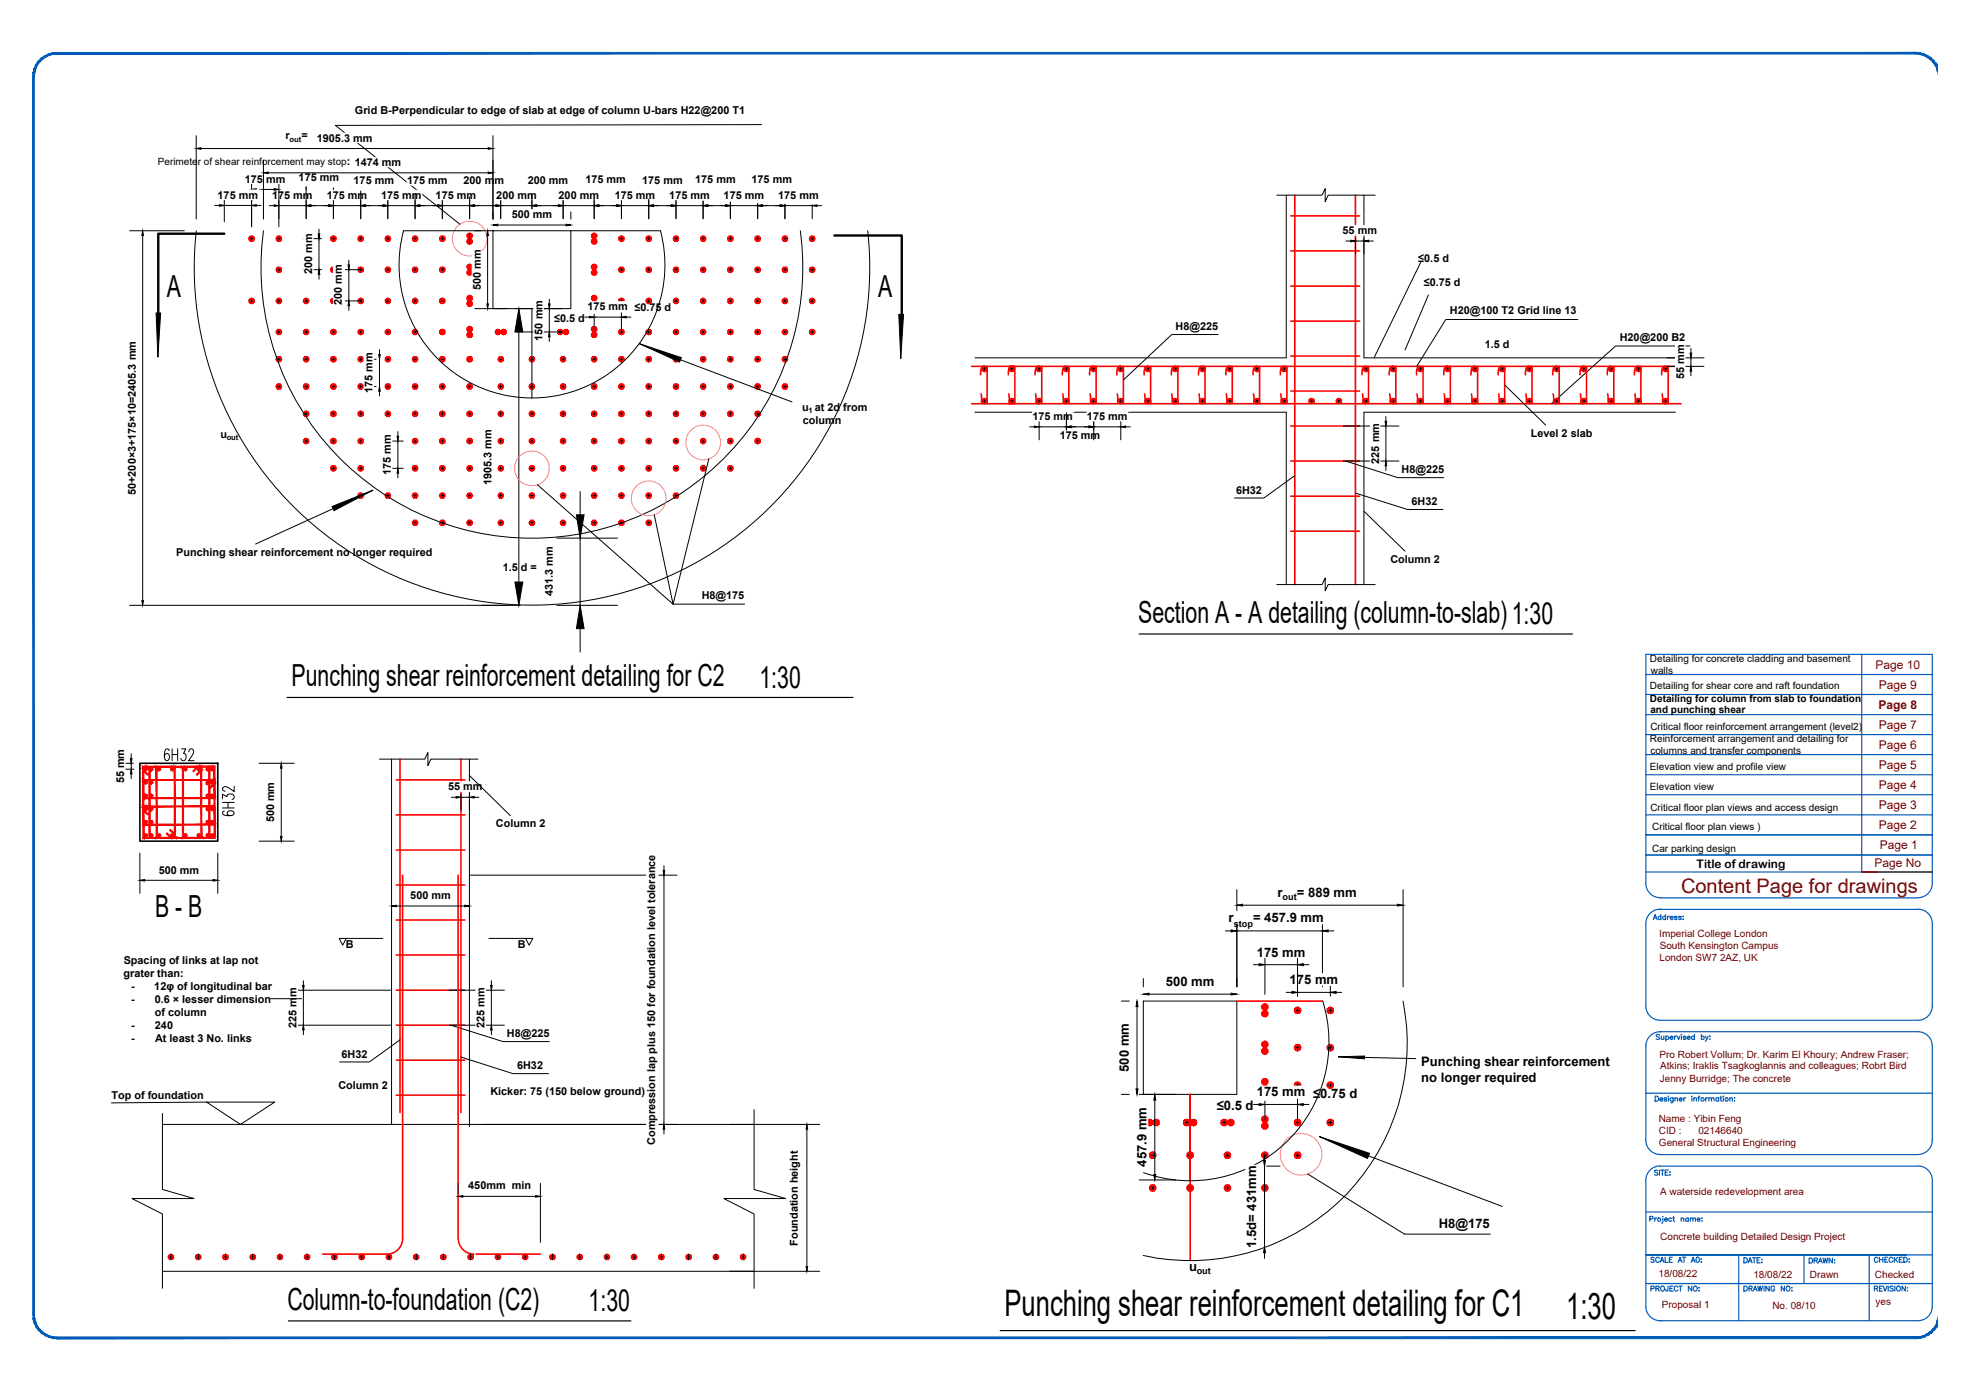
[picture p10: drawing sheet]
<svg xmlns="http://www.w3.org/2000/svg" width="420mm" height="297mm" viewBox="0 0 420 297" stroke-linecap="round" stroke-linejoin="round" font-family="sans-serif">
<defs><g id="words">
<g font-size="7.8">
<text x="215.1" y="281.9">Punching shear reinforcement detailing for C1</text>
<text x="335.4" y="282.5">1:30</text>
</g>
<g font-size="6.5">
<text x="35.8" y="63.7">A</text>
<text x="188.1" y="63.7">A</text>
<text x="243.7" y="133.4">Section A - A detailing (column-to-slab)1:30</text>
<text x="62.4" y="146.8">Punching shear reinforcement detailing for C2</text>
<text x="162.6" y="147.3">1:30</text>
<text x="33.2" y="196.3">B - B</text>
<text x="61.5" y="280.5">Column-to-foundation (C2)</text>
<text x="126.1" y="280.9">1:30</text>
</g>
<g font-size="5.7" fill="#f00">
<text x="33.9" y="164">6H32</text>
<text x="51.2" y="176" transform="rotate(-90 51.2 176)">6H32</text>
</g>
<text font-size="4.3" fill="#720000" x="360" y="191.2">Content Page for drawings</text>
<g font-size="2.8">
<text x="263.1" y="197.5">r</text>
<text x="268.3" y="197.5">= 457.9 mm</text>
<text x="273.6" y="192.1">r</text>
<text x="277.7" y="192.1">= 889 mm</text>
<text x="269.1" y="204.9">175 mm</text>
<text x="249.7" y="211.1">500 mm</text>
<text x="276.2" y="210.7">175 mm</text>
<text x="241.8" y="229.5" transform="rotate(-90 241.8 229.5)">500 mm</text>
<text x="304.4" y="228.2">Punching shear reinforcement</text>
<text x="304.4" y="231.6">no longer required</text>
<text x="260.5" y="237.8">≤0.5 d</text>
<text x="269.1" y="234.8">175 mm ≤0.75 d</text>
<text x="245.5" y="249.9" transform="rotate(-90 245.5 249.9)">457.9 mm</text>
<text x="308.1" y="263.1">H8@175</text>
<text x="269" y="267.3" transform="rotate(-90 269 267.3)">1.5d= 431mm</text>
<text x="254.7" y="272.3">u</text>
</g>
<g font-size="2.6" fill="#720000">
<text x="401.6" y="143.3">Page 10</text>
<text x="402.4" y="147.6">Page 9</text>
<text x="402.3" y="151.9">Page 8</text>
<text x="402.4" y="160.5">Page 6</text>
<text x="402.4" y="156.2">Page 7</text>
<text x="402.3" y="164.7">Page 5</text>
<text x="402.4" y="173.3">Page 3</text>
<text x="402.4" y="169.1">Page 4</text>
<text x="402.4" y="177.6">Page 2</text>
<text x="401.4" y="185.6">Page No</text>
<text x="402.5" y="181.9">Page 1</text>
</g>
<text font-size="2.5" x="363.3" y="185.8">Title of drawing</text>
<g font-size="2.3">
<text x="61.1" y="29.8">r</text>
<text x="64.6" y="29.8">=</text>
<text x="76" y="24.4">Grid B-Perpendicular to edge of slab at edge of column U-bars H22@200 T1</text>
<text x="67.8" y="30.4">1905.3 mm</text>
<text x="52.4" y="39.1">175 mm</text>
<text x="64" y="38.8">175 mm</text>
<text x="75.7" y="39.5">175 mm</text>
<text x="87.2" y="39.5">175 mm</text>
<text x="99.3" y="39.5">200 mm</text>
<text x="113" y="39.4">200 mm</text>
<text x="125.4" y="39.3">175 mm</text>
<text x="137.5" y="39.4">175 mm</text>
<text x="148.9" y="39.2">175 mm</text>
<text x="160.9" y="39.2">175 mm</text>
<text x="46.6" y="42.5">175 mm</text>
<text x="58.3" y="42.6">175 mm</text>
<text x="70" y="42.6">175 mm</text>
<text x="81.6" y="42.6">175 mm</text>
<text x="93.3" y="42.6">175 mm</text>
<text x="106.3" y="42.6">200 mm</text>
<text x="109.6" y="46.8">500 mm</text>
<text x="119.6" y="42.6">200 mm</text>
<text x="131.6" y="42.6">175 mm</text>
<text x="143.3" y="42.6">175 mm</text>
<text x="155" y="42.6">175 mm</text>
<text x="166.7" y="42.6">175 mm</text>
<text x="287.5" y="50.1">55 mm</text>
<text x="66.9" y="58.7" transform="rotate(-90 66.9 58.7)">200 mm</text>
<text x="303.7" y="56.1">≤0.5 d</text>
<text x="73.2" y="65.4" transform="rotate(-90 73.2 65.4)">200 mm</text>
<text x="103" y="62.1" transform="rotate(-90 103 62.1)">500 mm</text>
<text x="304.9" y="61.3">≤0.75 d</text>
<text x="118.6" y="68.9">≤0.5 d</text>
<text x="125.8" y="66.4">175 mm ≤0.75 d</text>
<text x="251.7" y="70.7">H8@225</text>
<text x="310.5" y="67.3">H20@100 T2 Grid line 13</text>
<text x="116.2" y="73" transform="rotate(-90 116.2 73)">150 mm</text>
<text x="318" y="74.5">1.5 d</text>
<text x="346.9" y="73">H20@200 B2</text>
<text x="360.7" y="81.2" transform="rotate(-90 360.7 81.2)">55 mm</text>
<text x="79.8" y="84.2" transform="rotate(-90 79.8 84.2)">175 mm</text>
<text x="171.8" y="87.9">u at 2d from</text>
<text x="221.1" y="89.9">175 mm</text>
<text x="232.8" y="89.9">175 mm</text>
<text x="47.2" y="93.7">u</text>
<text x="171.9" y="90.7">column</text>
<text x="226.9" y="94.1">175 mm</text>
<text x="327.8" y="93.5">Level 2 slab</text>
<text x="83.7" y="101.7" transform="rotate(-90 83.7 101.7)">175 mm</text>
<text x="295.3" y="99.3" transform="rotate(-90 295.3 99.3)">225 mm</text>
<text x="300.1" y="101.3">H8@225</text>
<text x="29.1" y="106" transform="rotate(-90 29.1 106)">50+200×3+175×10=2405.3 mm</text>
<text x="105.2" y="103.9" transform="rotate(-90 105.2 103.9)">1905.3 mm</text>
<text x="264.7" y="105.8">6H32</text>
<text x="302.3" y="108.2">6H32</text>
<text x="37.7" y="119">Punching shear reinforcement no longer required</text>
<text x="107.7" y="122.3">1.5 d =</text>
<text x="297.8" y="120.6">Column 2</text>
<text x="118.4" y="127.7" transform="rotate(-90 118.4 127.7)">431.3 mm</text>
<text x="150.3" y="128.4">H8@175</text>
<text x="26.6" y="167.8" transform="rotate(-90 26.6 167.8)">55 mm</text>
<text x="96" y="169.3">55 mm</text>
<text x="58.7" y="176.1" transform="rotate(-90 58.7 176.1)">500 mm</text>
<text x="106.2" y="177.2">Column 2</text>
<text x="34" y="187.1">500 mm</text>
<text x="87.9" y="192.5">500 mm</text>
<text x="74.1" y="203">B</text>
<text x="110.9" y="203">B</text>
<text x="26.4" y="209.2">grater than:</text>
<text x="26.5" y="206.4">Spacing of links at lap not</text>
<text x="28.1" y="212">-</text>
<text x="28.1" y="214.8">-</text>
<text x="33" y="212">12φ of longitudinal bar</text>
<text x="33.1" y="214.8">0.6 × lesser dimension</text>
<text x="28.1" y="220.4">-</text>
<text x="33.1" y="217.6">of column</text>
<text x="33.2" y="220.4">240</text>
<text x="63.5" y="220.1" transform="rotate(-90 63.5 220.1)">225 mm</text>
<text x="103.7" y="220.1" transform="rotate(-90 103.7 220.1)">225 mm</text>
<text x="28.1" y="223.2">-</text>
<text x="33.2" y="223.2">At least 3 No. links</text>
<text x="73.1" y="226.5">6H32</text>
<text x="108.6" y="222.1">H8@225</text>
<text x="72.5" y="233.3">Column 2</text>
<text x="110.7" y="229">6H32</text>
<text x="23.9" y="235.3">Top of foundation</text>
<text x="105" y="234.6">Kicker: 75 (150 below ground)</text>
<text x="140.3" y="245.2" transform="rotate(-90 140.3 245.2)">Compression lap plus 150 for foundation level tolerance</text>
<text x="100.3" y="254.7">450mm min</text>
<text x="170.8" y="266.8" transform="rotate(-90 170.8 266.8)">Foundation height</text>
</g>
<g font-size="2.1">
<text x="33.8" y="35.3">Perimeter of shear reinforcement may stop: 1474 mm</text>
<text x="353.3" y="141.9">Detailing for concrete cladding and basement</text>
<text x="353.3" y="147.5">Detailing for shear core and raft foundation</text>
<text x="353.5" y="144.4">walls</text>
<text x="353.3" y="150.3">Detailing for column from slab to foundation</text>
<text x="353.4" y="152.8">and punching shear</text>
<text x="353.3" y="158.9">Reinforcement arrangement and detailing for</text>
<text x="353.4" y="161.5">columns and transfer components</text>
<text x="353.4" y="156.4">Critical floor reinforcement arrangement (level2)</text>
<text x="353.3" y="164.9">Elevation view and profile view</text>
<text x="353.3" y="169.3">Elevation view</text>
<text x="353.4" y="173.7">Critical floor plan views and access design</text>
<text x="353.8" y="177.7">Critical floor plan views )</text>
<text x="353.8" y="182.5">Car parking design</text>
</g>
<g font-size="2.1" fill="#720000">
<text x="355.3" y="200.6">Imperial College London</text>
<text x="355.4" y="203.2">South Kensington Campus</text>
<text x="355.4" y="205.8">London SW7 2AZ, UK</text>
<text x="355.4" y="226.5">Pro Robert Vollum; Dr. Karim El Khoury; Andrew Fraser;</text>
<text x="355.5" y="231.6">Jenny Burridge; The concrete</text>
<text x="355.5" y="229">Atkins; Iraklis Tsagkoglannis and colleagues; Robrt Bird</text>
<text x="355.2" y="240.3">Name : Yibin Feng</text>
<text x="355.2" y="242.9">CID :</text>
<text x="355.2" y="245.5">General Structural Engineering</text>
<text x="363.7" y="242.9">02146640</text>
<text x="355.5" y="256">A waterside redevelopment area</text>
<text x="355.5" y="265.5">Concrete building Detailed Design Project</text>
<text x="355.2" y="273.5">18/08/22</text>
<text x="375.5" y="273.6">18/08/22</text>
<text x="387.6" y="273.7">Drawn</text>
<text x="401.5" y="273.7">Checked</text>
<text x="355.9" y="280.1">Proposal 1</text>
<text x="379.5" y="280.3">No. 08/10</text>
<text x="401.6" y="279.5">yes</text>
</g>
<g font-size="2">
<text x="274.6" y="192.7">out</text>
<text x="264.2" y="198.5">stop</text>
<text x="256.3" y="272.9">out</text>
</g>
<g font-size="1.6">
<text x="62" y="30.3">out</text>
<text x="173.1" y="88.4">1</text>
<text x="48.5" y="94.2">out</text>
</g>
</g></defs>
<!-- layer: l -->
<g fill="none" stroke="#000" stroke-width=".21">
<path d="M42 29.1v17.8M43 31.8h61.5M53.9 37.8v10.8M56.4 34.3v12.6M57.4 37h47.1M59.7 37.8v10.8M105.6 29.1v17.8M163.1 26.7l-91.3 .2 26.7 21.1M27.8 49.4h11.7M30.6 50.4v78.2M42 49.4a72.3 72.3 0 0 0 71.9 80.2 72.3 72.3 0 0 0 71.9-80.2M46 44h1"/>
<path d="M48 41.2v6.3M48 44h5.9M53.6 51.1h.6M53.9 50.8v.6M54.9 40.6h3.8M54.9 44h1M56.4 49.4a58 58 0 0 0 57.5 65.9 58 58 0 0 0 57.5-65.9M57.7 44h1M59.4 51.1h.6M59.4 57.8h.6M59.7 50.8v.6M59.7 57.5v.6"/>
<path d="M59.7 44h5.9M65.3 51.1h3.6M65.3 57.8h3.6M65.6 40v6.8M65.6 50.8v.6M65.6 57.5v.6M66.6 44h3.8M68.3 49.1v1M68.3 51.1v6.7M68.3 58.8v1M71.1 51.1h.6M71.1 57.8h.6"/>
<path d="M71.4 40.3v6.5M71.4 50.8v.6M71.4 57.5v.6M71.4 44h5.8M73.9 57.8h3.6M74.7 55.7v1M74.7 57.8v6.6M76.9 51.1h.6M77.2 40.9v5.9M77.2 50.8v.6M77.2 57.5v.6M78.3 44h3.7"/>
<path d="M82.8 51.1h.5M82.8 57.8h.5M83 41v5.8M83 50.8v.6M83 57.5v.6M83 44h5.9M88.6 51.1h.6M88.6 57.8h.6M88.9 41.5v5.3M88.9 50.8v.6M88.9 57.5v.6M89.9 44h3.8"/>
<path d="M94.4 51.1h.6M94.4 57.8h.6M94.7 41.6v5.2M94.7 50.8v.6M94.7 57.5v.6M94.7 44h5.9M100.6 42.2v4.6M100.6 49.9v2.4M101.6 44h4.6M104.4 50.4v14.7M105.6 49.4h16.6v16.7h-16.6zM105.6 49.4h-19.2a28.5 28.5 0 0 0 27.5 35.8 28.5 28.5 0 0 0 27.5-35.8h-19.2"/>
<path d="M106.6 48.2h14.6M107.2 41.6v5.2M107.2 44h6.7M113.9 41.5v5.3M114.9 44h4.7M120.6 42.3v4.5M120.6 44h6.6M122.2 45.4v1.5M127.2 42.6v4.2M128.3 44h3.8M132.8 51.1h.6M132.8 57.8h.6"/>
<path d="M133.1 42.3v4.5M133.1 50.8v.6M133.1 57.5v.6M133.1 44h5.8M138.6 51.1h.6M138.6 57.8h.6M138.9 42.6v4.2M138.9 50.8v.6M138.9 57.5v.6M139.9 44h3.8M144.5 51.1h.6M144.5 57.8h.6"/>
<path d="M144.8 42.5v4.3M144.8 50.8v.6M144.8 57.5v.6M144.8 44h5.8M150.3 51.1h.6M150.3 57.8h.6M150.6 43.1v3.7M150.6 50.8v.6M150.6 57.5v.6M151.6 44h3.8M156.1 51.1h.6M156.1 57.8h.6"/>
<path d="M156.4 43.3v3.5M156.4 50.8v.6M156.4 57.5v.6M156.4 44h5.8M162 51.1h.5M162 57.8h.5M162.2 43.6v3.2M162.2 50.8v.6M162.2 57.5v.6M163.3 44h3.8M167.8 51.1h.6M167.8 57.8h.6"/>
<path d="M168.1 43.7v3.1M168.1 50.8v.6M168.1 57.5v.6M168.1 44h5.8M173.6 51.1h.6M173.6 57.8h.6M173.9 43.8v3M173.9 50.8v.6M173.9 57.5v.6M174.9 44h1.1M273.4 41.8h9.7l.7-1.4v2.8l.6-1.4h10.1M275.4 41.8v34.8h-66.6"/>
<path d="M288.2 51.6h1M290.3 51v3.4M290.3 51.6h1.8M292.1 41.8v34.8h72.8M293.1 51.6h1M304.3 56.1l-10.1 20.5M53.6 64.4h.6M53.9 64.1v.6M59.4 71.1h.6M59.4 64.4h.6M59.4 76.9h.6M59.7 64.1v.6"/>
<path d="M59.7 70.8v.6M59.7 76.6v.6M65.3 71.1h.6M65.3 64.4h.6M65.3 76.9h.6M65.6 64.1v.6M65.6 70.8v.6M65.6 76.6v.6M71.1 71.1h.6M71.1 64.4h.6M71.1 76.9h.6M71.4 64.1v.6"/>
<path d="M71.4 70.8v.6M71.4 76.6v.6M73.9 64.4h3.6M74.7 65.5v1M76.9 71.1h.6M76.9 76.9h.6M77.2 64.1v.6M77.2 70.8v.6M77.2 76.6v.6M78.5 76.9h2M81.3 74.9v1M81.3 76.9v5.9"/>
<path d="M82.8 71.1h.5M82.8 64.4h.5M82.8 76.9h.5M83 64.1v.6M83 70.8v.6M83 76.6v.6M88.6 71.1h.6M88.6 64.4h.6M88.6 76.9h.6M88.9 64.1v.6M88.9 70.8v.6M88.9 76.6v.6"/>
<path d="M94.4 64.4h.6M94.4 76.9h.6M101.7 66.1h1.3M103.1 66.1h5.5M107 76.9h.5M110.4 66.1h10M110.6 71.1h9.8M111.1 71.1v53.5M113.6 76.9h.6M113.9 66.1v19.2M117.6 64.1v1M117.6 66.1v5"/>
<path d="M117.6 72.1v1M120 70.8v.6M120.3 76.9h.5M120.6 76.6v.6M125.2 67.9h1M126.9 76.9h.6M127.2 67.3v3.4M127.2 76.6v.6M127.2 67.9h5.9M132.8 71.1h.6M132.8 64.4h.6M132.8 76.9h.6"/>
<path d="M133.1 64.1v.6M133.1 67v3.7M133.1 70.8v.6M133.1 76.6v.6M134.1 67.9h1M138.6 71.1h.6M138.6 64.4h.6M138.6 76.9h.6M138.9 64.1v.6M138.9 70.8v.6M138.9 76.6v.6M144.5 71.1h.6"/>
<path d="M144.5 64.4h.6M144.5 76.9h.6M144.8 64.1v.6M144.8 70.8v.6M144.8 76.6v.6M145.7 77.1l23.9 9M150.3 71.1h.6M150.3 64.4h.6M150.3 76.9h.6M150.6 64.1v.6M150.6 70.8v.6M150.6 76.6v.6"/>
<path d="M156.1 71.1h.6M156.1 64.4h.6M156.1 76.9h.6M156.4 64.1v.6M156.4 70.8v.6M156.4 76.6v.6M162 71.1h.5M162 64.4h.5M162 76.9h.5M162.2 64.1v.6M162.2 70.8v.6M162.2 76.6v.6"/>
<path d="M167.8 71.1h.6M167.8 64.4h.6M167.8 76.9h.6M168.1 64.1v.6M168.1 70.8v.6M168.1 76.6v.6M173.6 71.1h.6M173.6 64.4h.6M173.9 64.1v.6M173.9 70.8v.6M210.6 79h.5M210.8 78.7v.6"/>
<path d="M216.4 79h.6M216.7 78.7v.6M222.2 79h.6M222.5 78.7v.6M228.1 79h.6M228.4 78.7v.6M233.9 79h.6M234.2 78.7v.6M239.7 79h.6M240 78.7v.6M245.6 79h.6M245.9 78.7v.6"/>
<path d="M251.4 79h.6M251.7 78.7v.6M257.2 79h.6M257.5 78.7v.6M260.8 71.6h-9.9l-10.3 9.8M263.1 79h.6M263.4 78.7v.6M268.9 79h.6M269.2 78.7v.6M274.7 79h.6M275 78.7v.6M292.3 79h.5"/>
<path d="M292.6 78.7v.6M298.1 79h.5M298.4 78.7v.6M303.9 79h.6M304.2 78.7v.6M305.9 63.2l-5 11.7M309.7 79h.6M310 78.7v.6M315.6 79h.6M315.9 78.7v.6M321.4 79h.6M321.7 78.7v.6"/>
<path d="M327.3 79h.5M327.6 78.7v.6M333.1 79h.6M333.4 78.7v.6M337.9 68.4h-28.3l-6.2 10.1M338.9 79h.6M339.2 78.7v.6M344.7 79h.6M345 78.7v.6M350.6 79h.6M350.9 78.7v.6M356.4 79h.6"/>
<path d="M356.7 78.7v.6M356.9 78.5h8M361.9 74.1h-15.9l-13.7 12.4M362.1 74.6v1M362.1 76.6v1.9M362.1 79.5v1M59.4 82.8h.6M59.7 82.5v.6M65.3 82.8h.6M65.3 88.6h.6M65.3 94.5h.6M65.6 82.5v.6"/>
<path d="M65.6 88.3v.6M65.6 94.2v.6M71.1 82.8h.6M71.1 88.6h.6M71.1 94.5h.6M71.4 82.5v.6M71.4 88.3v.6M71.4 94.2v.6M76.9 82.8h.6M76.9 88.6h.6M76.9 94.5h.6M77.2 82.5v.6"/>
<path d="M77.2 88.3v.6M77.2 94.2v.6M78.5 82.8h2M81.3 83.8v1M82.4 94.5h3.9M82.8 82.8h.5M82.8 88.6h.5M83 82.5v.6M83 88.3v.6M83 94.2v.6M85.2 92.4v1M85.2 94.5v5.8"/>
<path d="M88.6 82.8h.6M88.6 88.6h.6M88.6 94.5h.6M88.9 82.5v.6M88.9 88.3v.6M88.9 94.2v.6M94.4 82.8h.6M94.4 88.6h.6M94.4 94.5h.6M94.7 82.5v.6M94.7 88.3v.6M94.7 94.2v.6"/>
<path d="M100.3 82.8h.6M100.3 88.6h.6M100.3 94.5h.6M100.6 82.5v.6M100.6 88.3v.6M100.6 94.2v.6M107 82.8h.5M107 88.6h.5M107 94.5h.5M107.2 82.5v.6M107.2 88.3v.6M107.2 94.2v.6"/>
<path d="M113.6 82.8h.6M113.6 88.6h.6M113.6 94.5h.6M113.9 88.3v.6M113.9 94.2v.6M120.3 82.8h.5M120.3 88.6h.5M120.3 94.5h.5M120.6 82.5v.6M120.6 88.3v.6M120.6 94.2v.6M126.9 82.8h.6"/>
<path d="M126.9 88.6h.6M126.9 94.5h.6M127.2 82.5v.6M127.2 88.3v.6M127.2 94.2v.6M132.8 82.8h.6M132.8 88.6h.6M132.8 94.5h.6M133.1 82.5v.6M133.1 88.3v.6M133.1 94.2v.6M138.6 82.8h.6"/>
<path d="M138.6 88.6h.6M138.6 94.5h.6M138.9 82.5v.6M138.9 88.3v.6M138.9 94.2v.6M144.5 82.8h.6M144.5 88.6h.6M144.5 94.5h.6M144.8 82.5v.6M144.8 88.3v.6M144.8 94.2v.6M150.3 82.8h.6"/>
<path d="M150.3 88.6h.6M150.3 94.5h.6M150.6 82.5v.6M150.6 88.3v.6M150.6 94.2v.6M151.8 98.3l-7.7 31.1-29-25.6M156.1 82.8h.6M156.1 88.6h.6M156.1 94.5h.6M156.4 82.5v.6M156.4 88.3v.6M156.4 94.2v.6"/>
<path d="M162 82.8h.5M162 88.6h.5M162 94.5h.5M162.2 82.5v.6M162.2 88.3v.6M162.2 94.2v.6M167.8 82.8h.6M168.1 82.5v.6M208.8 88.3h66.6v36.9M210.6 85.9h.5M210.8 85.6v.6M216.4 85.9h.6"/>
<path d="M216.7 85.6v.6M220.5 91.4h1M222.2 85.9h.6M222.5 85.6v.6M222.5 88.4v5.8M222.5 91.4h5.9M228.1 85.9h.6M228.4 85.6v.6M228.4 88.4v5.8M229.4 91.4h3.8M233.9 85.9h.6M234.2 85.6v.6"/>
<path d="M234.2 88.4v5.8M234.2 91.4h5.8M239.7 85.9h.6M240 85.6v.6M240 88.4v5.8M241 91.4h1M245.6 85.9h.6M245.9 85.6v.6M251.4 85.9h.6M251.7 85.6v.6M257.2 85.9h.6M257.5 85.6v.6"/>
<path d="M263.1 85.9h.6M263.4 85.6v.6M268.9 85.9h.6M269.2 85.6v.6M274.7 85.9h.6M275 85.6v.6M280.6 85.9h.6M280.9 85.6v.6M286.4 85.9h.6M286.7 85.6v.6M287.7 91.2h11.9M287.7 98.7h11.9"/>
<path d="M288.2 98.7l11.1 3.6h9.9M292.3 85.9h.5M292.6 85.6v.6M296.8 89.2v1M296.8 91.2v7.5M296.8 99.8v1M298.1 85.9h.5M298.4 85.6v.6M303.9 85.9h.6M304.2 85.6v.6M309.7 85.9h.6M310 85.6v.6"/>
<path d="M315.6 85.9h.6M315.9 85.6v.6M321.4 85.9h.6M321.7 85.6v.6M322.2 82.4l8.8 8.6M327.3 85.9h.5M327.6 85.6v.6M333.1 85.9h.6M333.4 85.6v.6M338.9 85.9h.6M339.2 85.6v.6M344.7 85.9h.6"/>
<path d="M345 85.6v.6M350.6 85.9h.6M350.9 85.6v.6M356.4 85.9h.6M356.7 85.6v.6M358.8 88.3h-66.7v36.9M71.1 100.3h.6M71.3 108.9l-16.6 7.6M71.4 100v.6M76.9 100.3h.6M76.9 106.1h.6M77.2 100v.6"/>
<path d="M77.2 105.8v.6M82.4 100.3h3.9M82.8 106.1h.5M83 100v.6M83 105.8v.6M85.2 101.3v1M88.6 100.3h.6M88.6 106.1h.6M88.6 111.9h.6M88.9 100v.6M88.9 105.8v.6M88.9 111.7v.5"/>
<path d="M94.4 100.3h.6M94.4 106.1h.6M94.4 111.9h.6M94.7 100v.6M94.7 105.8v.6M94.7 111.7v.5M100.3 100.3h.6M100.3 106.1h.6M100.3 111.9h.6M100.6 100v.6M100.6 105.8v.6M100.6 111.7v.5"/>
<path d="M107 100.3h.5M107 106.1h.5M107 111.9h.5M107.2 100v.6M107.2 105.8v.6M107.2 111.7v.5M113.6 100.3h.6M113.6 106.1h.6M113.6 111.9h.6M113.9 100v.6M113.9 105.8v.6M113.9 111.7v.5"/>
<path d="M119.2 115.2h13M120.3 100.3h.5M120.3 106.1h.5M120.3 111.9h.5M120.6 100v.6M120.6 105.8v.6M120.6 111.7v.5M124.2 105.3v5M124.2 115.2v14.4M126.9 100.3h.6M126.9 106.1h.6M126.9 111.9h.6"/>
<path d="M127.2 100v.6M127.2 105.8v.6M127.2 111.7v.5M132.8 100.3h.6M132.8 106.1h.6M132.8 111.9h.6M133.1 100v.6M133.1 105.8v.6M133.1 111.7v.5M138.6 100.3h.6M138.6 106.1h.6M138.6 111.9h.6"/>
<path d="M138.9 100v.6M138.9 105.8v.6M138.9 111.7v.5M140.1 110.3l4 19.1h15.4M144.5 100.3h.6M144.5 106.1h.6M144.8 100v.6M144.8 105.8v.6M150.3 100.3h.6M150.6 100v.6M156.1 100.3h.6M156.4 100v.6"/>
<path d="M277.3 101.9l-6.6 4.8h-6.3M290.3 105.6l11.1 3.5h7.6M292.1 109.5l8.8 8.5M27.8 129.6h83.6M119.2 129.6h13M124.2 134.6v5.1M273.4 125.2h9.7l.7-1.4v2.7l.6-1.3h10.1M25.3 163.5h3.3M25.3 164.7h3.4M28.1 161.4v1M28.1 163.5v1.2M28.1 165.7v1.1"/>
<path d="M55.5 163.5h7.5M60.2 164.5v14.6M81.3 162.6h9.7l.6-1.4v2.8l.7-1.4h10M83.8 162.6v78.2M96.7 170.7h1M98.7 170.1v3.4M98.7 170.7h1.8M100.5 162.6v78.7M100.5 166.1l8.8 8.6M101.5 170.7h1.1M30 182.7v8.6M31 188.5h14.6"/>
<path d="M46.6 182.7v8.6M55.5 180.1h7.5M84.9 194h14.6M100.7 187.4h44.3M142.2 185.4v1M142.2 187.4v53.4M262.4 199.4h1.2M264.9 190.5v20.8M264.9 199.4h18.3M266.1 193.9h33.1M283.2 196v15.3M284.4 199.4h1.3"/>
<path d="M300.5 190.5v20.8M57.9 213.9h6.7M62.2 212.1h21.5M62.2 219.6h21.5M65 210v1M65 212.1v7.5M74.2 201l-.8 1.4-.8-1.4h9.4M96.1 212.1h11.9M96.1 219.6h11.9M96.6 219.6l11.1 3.5h9.9M104.7 201h9.4l-.8 1.4-.7-1.4M105.2 210v1"/>
<path d="M105.2 212.1v7.5M240.1 214.4h1.7M243.5 215.6v17.6M244.8 214.4h20.1v20h-20.1zM244.8 209.6v1.7M246.1 212.9h17.5M268.4 206.6h1.2M270.9 203.3v9.7M270.9 206.6h7M275.4 212.5h1.3M277.5 216.4h.7M277.9 203.3v10"/>
<path d="M277.9 216v.7M277.9 212.5h7M279.1 206.6h1.2M283.2 214.3a29.7 29.7 0 0 1-7.7 30.3 29.7 29.7 0 0 1-30.6 6.5M284.5 216.4h.7M284.9 209.2v4.1M284.9 216v.7M286.1 212.5h1.2M300.5 214.4a46.5 46.5 0 0 1-55.7 54.5M34.8 238.5v16.2l6.8 2h-13.3l6.5 3.3v15.9M44.2 236h14.6l-7.3 4.8zM44.2 236l-20.3 .2"/>
<path d="M65 220.6v1M85.7 222.7l-6.6 4.7h-6.3M98.7 226.4l11.1 3.5h7.7M105.2 220.6v1M161.5 237.6v17.1l6.8 2h-13.3l6.5 3.3v15.9M240.1 234.4h1.7M244 234.4h7.8M247.3 235.6v15.9M268.4 236.5h1.2M270.9 235.8v4.1M270.9 236.5h7M277.5 224.4h.7"/>
<path d="M277.5 232.4h.7M277.9 224v.7M277.9 232v.7M277.9 235.4v4.5M279.1 236.5h1.2M284.5 224.4h.7M284.5 232.4h.7M284.9 224v.7M284.9 232v.7M292.2 226.5l11 .2M34.8 240.8h140.7M98.1 253.4v2.3"/>
<path d="M99.1 256.2h15.6M115.7 253.4v12.7M142.2 241.8v1M172.8 241.8v29.4M244 252.7h7.8M246.5 247.4h.7M246.5 254.4h.7M246.9 254.1v.6M253.8 240.4h.7M254.2 240v.8M254.5 247.4h.7M254.5 254.4h.7"/>
<path d="M254.9 247v.7M254.9 254.1v.6M261.8 240.4h.7M262.2 240v.8M262.5 247.4h.7M262.5 254.4h.7M262.9 247v.7M262.9 254.1v.6M270.5 247.4h.7M270.5 254.4h.7M270.8 247.3v1.2M270.8 249.7v17.4"/>
<path d="M270.9 247v.7M270.9 254.1v.6M271.2 249.7h2.9M277.5 240.4h.7M277.5 247.4h.7M277.9 240v.8M277.9 247v.7M280.1 251.4l20.7 12.9h18.3M284.5 240.4h.7M284.9 240v.8M293.1 247.5l28.6 10.9M34.8 272.3h140.7"/>
<path d="M36.3 269.2h.6M36.6 268.6v1.2M42.1 269.2h.6M42.4 268.6v1.2M48 269.2h.6M48.3 268.6v1.2M53.8 269.2h.6M54.1 268.6v1.2M59.7 269.2h.5M59.9 268.6v1.2M65.5 269.2h.6M65.8 268.6v1.2"/>
<path d="M71.3 269.2h.6M71.6 268.6v1.2M77.2 269.2h.6M77.5 268.6v1.2M83 269.2h.6M83.3 268.6v1.2M88.8 269.2h.6M89.1 268.6v1.2M94.7 269.2h.5M94.9 268.6v1.2M100.5 269.2h.6M100.8 268.6v1.2"/>
<path d="M106.3 269.2h.6M106.6 268.6v1.2M112.2 269.2h.6M112.5 268.6v1.2M118 269.2h.6M118.3 268.6v1.2M123.9 269.2h.5M124.1 268.6v1.2M129.7 269.2h.5M129.9 268.6v1.2M135.5 269.2h.6M135.8 268.6v1.2"/>
<path d="M141.3 269.2h.6M141.6 268.6v1.2M147.2 269.2h.6M147.5 268.6v1.2M153 269.2h.6M153.3 268.6v1.2M158.9 269.2h.5M159.2 268.6v1.2M267.4 267.1h.6M270.8 268.3v1.2"/>
</g>
<g fill="#f00" stroke="#f00" stroke-width=".21">
<path d="M126.9 50l.3 .5v-.6zM126.9 50l.3 .5-.5-.3zM126.7 50.2l-.1 .3h.6z"/>
<path d="M126.6 50.5l.1 .3 .5-.3zM126.7 50.8l.5-.3-.3 .5zM127.2 50.5l-.3 .5 .3 .1z"/>
<path d="M127.2 50.5v.6l.3-.1zM127.2 50.5l.5 .3-.2 .2zM127.2 50.5l.5 .3 .1-.3z"/>
<path d="M127.2 50.5h.6l-.1-.3zM127.5 50l.2 .2-.5 .3zM127.2 49.9v.6l.3-.5z"/>
<path d="M126.9 51.2l.3 .5v-.6zM126.7 51.4l.2-.2 .3 .5zM126.7 51.4l-.1 .3h.6z"/>
<path d="M126.6 51.7l.1 .3 .5-.3zM126.7 52l.5-.3-.3 .5zM127.2 51.7l-.3 .5 .3 .1z"/>
<path d="M127.2 51.7v.6l.3-.1zM127.2 51.7l.5 .3-.2 .2zM127.2 51.7l.5 .3 .1-.3z"/>
<path d="M127.2 51.7h.6l-.1-.3zM127.5 51.2l.2 .2-.5 .3zM127.2 51.1v.6l.3-.5z"/>
<path d="M126.9 56.7l.3 .5v-.6zM126.9 56.7l.3 .5-.5-.3zM126.7 56.9l-.1 .3h.6z"/>
<path d="M126.6 57.2l.1 .3 .5-.3zM126.7 57.5l.5-.3-.3 .5zM127.2 57.2l-.3 .5 .3 .1z"/>
<path d="M127.2 57.2v.6l.3-.1zM127.2 57.2l.5 .3-.2 .2zM127.2 57.2l.5 .3 .1-.3z"/>
<path d="M127.2 57.2h.6l-.1-.3zM127.5 56.7l.2 .2-.5 .3zM127.2 56.6v.6l.3-.5z"/>
<path d="M126.9 57.9l.3 .5v-.6zM126.7 58.1l.2-.2 .3 .5zM126.7 58.1l-.1 .3h.6z"/>
<path d="M126.6 58.4l.1 .2 .5-.2zM126.7 58.6l.5-.2-.3 .5zM127.2 58.4l-.3 .5h.3z"/>
<path d="M127.2 58.4v.5h.3zM127.2 58.4l.5 .2-.2 .3zM127.2 58.4l.5 .2 .1-.2z"/>
<path d="M127.2 58.4h.6l-.1-.3zM127.5 57.9l.2 .2-.5 .3zM127.2 57.8v.6l.3-.5z"/>
<path d="M126.9 63.3l.3 .6v-.6zM126.9 63.3l.3 .6-.5-.3zM126.7 63.6l-.1 .3h.6z"/>
<path d="M126.6 63.9l.1 .2 .5-.2zM126.7 64.1l.5-.2-.3 .5zM127.2 63.9l-.3 .5h.3z"/>
<path d="M127.2 63.9v.5h.3zM127.2 63.9l.5 .2-.2 .3zM127.2 63.9l.5 .2 .1-.2z"/>
<path d="M127.2 63.9h.6l-.1-.3zM127.5 63.3l.2 .3-.5 .3zM127.2 63.3v.6l.3-.6z"/>
<path d="M126.9 64.5l.3 .5v-.6zM126.7 64.7l.2-.2 .3 .5zM126.7 64.7l-.1 .3h.6z"/>
<path d="M126.6 65l.1 .3 .5-.3zM126.7 65.3l.5-.3-.3 .5zM127.2 65l-.3 .5 .3 .1z"/>
<path d="M127.2 65v.6l.3-.1zM127.2 65l.5 .3-.2 .2zM127.2 65l.5 .3 .1-.3z"/>
<path d="M127.2 65h.6l-.1-.3zM127.5 64.5l.2 .2-.5 .3zM127.2 64.4v.6l.3-.5z"/>
<path d="M126.9 70l.3 .5v-.6zM126.9 70l.3 .5-.5-.3zM126.7 70.2l-.1 .3h.6z"/>
<path d="M126.6 70.5l.1 .3 .5-.3zM126.7 70.8l.5-.3-.3 .5zM127.2 70.5l-.3 .5 .3 .1z"/>
<path d="M127.2 70.5v.6l.3-.1zM127.2 70.5l.5 .3-.2 .2zM127.2 70.5l.5 .3 .1-.3z"/>
<path d="M127.2 70.5h.6l-.1-.3zM127.5 70l.2 .2-.5 .3zM127.2 69.9v.6l.3-.5z"/>
<path d="M126.9 71.2l.3 .5v-.6zM126.7 71.4l.2-.2 .3 .5zM126.7 71.4l-.1 .3h.6z"/>
<path d="M126.6 71.7l.1 .3 .5-.3zM126.7 72l.5-.3-.3 .5zM127.2 71.7l-.3 .5 .3 .1z"/>
<path d="M127.2 71.7v.6l.3-.1zM127.2 71.7l.5 .3-.2 .2zM127.2 71.7l.5 .3 .1-.3z"/>
<path d="M127.2 71.7h.6l-.1-.3zM127.5 71.2l.2 .2-.5 .3zM127.2 71.1v.6l.3-.5z"/>
<path d="M100.3 50l.3 .5v-.6zM100.3 50l.3 .5-.5-.3zM100.1 50.2l-.1 .3h.6z"/>
<path d="M100 50.5l.1 .3 .5-.3zM100.1 50.8l.5-.3-.3 .5zM100.6 50.5l-.3 .5 .3 .1z"/>
<path d="M100.6 50.5v.6l.3-.1zM100.6 50.5l.5 .3-.2 .2zM100.6 50.5l.5 .3 .1-.3z"/>
<path d="M100.6 50.5h.6l-.1-.3zM100.9 50l.2 .2-.5 .3zM100.6 49.9v.6l.3-.5z"/>
<path d="M100.3 51.2l.3 .5v-.6zM100.1 51.4l.2-.2 .3 .5zM100.1 51.4l-.1 .3h.6z"/>
<path d="M100 51.7l.1 .3 .5-.3zM100.1 52l.5-.3-.3 .5zM100.6 51.7l-.3 .5 .3 .1z"/>
<path d="M100.6 51.7v.6l.3-.1zM100.6 51.7l.5 .3-.2 .2zM100.6 51.7l.5 .3 .1-.3z"/>
<path d="M100.6 51.7h.6l-.1-.3zM100.9 51.2l.2 .2-.5 .3zM100.6 51.1v.6l.3-.5z"/>
<path d="M100.3 56.7l.3 .5v-.6zM100.3 56.7l.3 .5-.5-.3zM100.1 56.9l-.1 .3h.6z"/>
<path d="M100 57.2l.1 .3 .5-.3zM100.1 57.5l.5-.3-.3 .5zM100.6 57.2l-.3 .5 .3 .1z"/>
<path d="M100.6 57.2v.6l.3-.1zM100.6 57.2l.5 .3-.2 .2zM100.6 57.2l.5 .3 .1-.3z"/>
<path d="M100.6 57.2h.6l-.1-.3zM100.9 56.7l.2 .2-.5 .3zM100.6 56.6v.6l.3-.5z"/>
<path d="M100.3 57.9l.3 .5v-.6zM100.1 58.1l.2-.2 .3 .5zM100.1 58.1l-.1 .3h.6z"/>
<path d="M100 58.4l.1 .2 .5-.2zM100.1 58.6l.5-.2-.3 .5zM100.6 58.4l-.3 .5h.3z"/>
<path d="M100.6 58.4v.5h.3zM100.6 58.4l.5 .2-.2 .3zM100.6 58.4l.5 .2 .1-.2z"/>
<path d="M100.6 58.4h.6l-.1-.3zM100.9 57.9l.2 .2-.5 .3zM100.6 57.8v.6l.3-.5z"/>
<path d="M100.3 63.3l.3 .6v-.6zM100.3 63.3l.3 .6-.5-.3zM100.1 63.6l-.1 .3h.6z"/>
<path d="M100 63.9l.1 .2 .5-.2zM100.1 64.1l.5-.2-.3 .5zM100.6 63.9l-.3 .5h.3z"/>
<path d="M100.6 63.9v.5h.3zM100.6 63.9l.5 .2-.2 .3zM100.6 63.9l.5 .2 .1-.2z"/>
<path d="M100.6 63.9h.6l-.1-.3zM100.9 63.3l.2 .3-.5 .3zM100.6 63.3v.6l.3-.6z"/>
<path d="M100.3 64.5l.3 .5v-.6zM100.1 64.7l.2-.2 .3 .5zM100.1 64.7l-.1 .3h.6z"/>
<path d="M100 65l.1 .3 .5-.3zM100.1 65.3l.5-.3-.3 .5zM100.6 65l-.3 .5 .3 .1z"/>
<path d="M100.6 65v.6l.3-.1zM100.6 65l.5 .3-.2 .2zM100.6 65l.5 .3 .1-.3z"/>
<path d="M100.6 65h.6l-.1-.3zM100.9 64.5l.2 .2-.5 .3zM100.6 64.4v.6l.3-.5z"/>
<path d="M100.3 70l.3 .5v-.6zM100.3 70l.3 .5-.5-.3zM100.1 70.2l-.1 .3h.6z"/>
<path d="M100 70.5l.1 .3 .5-.3zM100.1 70.8l.5-.3-.3 .5zM100.6 70.5l-.3 .5 .3 .1z"/>
<path d="M100.6 70.5v.6l.3-.1zM100.6 70.5l.5 .3-.2 .2zM100.6 70.5l.5 .3 .1-.3z"/>
<path d="M100.6 70.5h.6l-.1-.3zM100.9 70l.2 .2-.5 .3zM100.6 69.9v.6l.3-.5z"/>
<path d="M100.3 71.2l.3 .5v-.6zM100.1 71.4l.2-.2 .3 .5zM100.1 71.4l-.1 .3h.6z"/>
<path d="M100 71.7l.1 .3 .5-.3zM100.1 72l.5-.3-.3 .5zM100.6 71.7l-.3 .5 .3 .1z"/>
<path d="M100.6 71.7v.6l.3-.1zM100.6 71.7l.5 .3-.2 .2zM100.6 71.7l.5 .3 .1-.3z"/>
<path d="M100.6 71.7h.6l-.1-.3zM100.9 71.2l.2 .2-.5 .3zM100.6 71.1v.6l.3-.5z"/>
<path d="M106.1 71.1v.3l.5-.3zM106.1 71.4l.5-.3-.3 .5zM106.6 71.1l-.3 .5 .3 .1z"/>
<path d="M106.6 71.1v.6l.3-.1zM106.6 71.1l.5 .3-.2 .2zM106.6 71.1l.5 .3 .1-.3z"/>
<path d="M106.6 71.1h.6l-.1-.3zM106.9 70.6l.2 .2-.5 .3zM106.6 70.5v.6l.3-.5z"/>
<path d="M106.3 70.6l.3 .5v-.6zM106.3 70.6l.3 .5-.5-.3zM106.1 70.8v.3h.5z"/>
<path d="M107.3 71.1v.3l.6-.3zM107.3 71.4l.6-.3-.3 .5zM107.9 71.1l-.3 .5 .3 .1z"/>
<path d="M107.9 71.1v.6l.2-.1zM107.9 71.1l.5 .3-.3 .2zM107.9 71.1l.5 .3v-.3z"/>
<path d="M107.9 71.1h.5v-.3zM108.1 70.6l.3 .2-.5 .3zM107.9 70.5v.6l.2-.5z"/>
<path d="M107.6 70.6l.3 .5v-.6zM107.6 70.6l.3 .5-.6-.3zM107.3 70.8v.3h.6z"/>
<path d="M119.4 71.1l.1 .3 .5-.3zM119.5 71.4l.5-.3-.3 .5zM120 71.1l-.3 .5 .3 .1z"/>
<path d="M120 71.1v.6l.3-.1zM120 71.1l.5 .3-.2 .2zM120 71.1l.5 .3 .1-.3z"/>
<path d="M120 71.1h.6l-.1-.3zM120.3 70.6l.2 .2-.5 .3zM120 70.5v.6l.3-.5z"/>
<path d="M119.7 70.6l.3 .5v-.6zM119.7 70.6l.3 .5-.5-.3zM119.5 70.8l-.1 .3h.6z"/>
<path d="M120.6 71.1l.1 .3 .5-.3zM120.7 71.4l.5-.3-.3 .5zM121.2 71.1l-.3 .5 .3 .1z"/>
<path d="M121.2 71.1v.6l.3-.1zM121.2 71.1l.5 .3-.2 .2zM121.2 71.1l.5 .3 .1-.3z"/>
<path d="M121.2 71.1h.6l-.1-.3zM121.5 70.6l.2 .2-.5 .3zM121.2 70.5v.6l.3-.5z"/>
<path d="M120.9 70.6l.3 .5v-.6zM120.9 70.6l.3 .5-.5-.3zM120.7 70.8l-.1 .3h.6z"/>
<path d="M94.1 51.1l.1 .3 .5-.3zM94.2 51.4l.5-.3-.3 .5zM94.7 51.1l-.3 .5 .3 .1z"/>
<path d="M94.7 51.1v.6l.3-.1zM94.7 51.1l.5 .3-.2 .2zM94.7 51.1l.5 .3 .1-.3z"/>
<path d="M94.7 51.1h.6l-.1-.3zM95 50.6l.2 .2-.5 .3zM94.7 50.5v.6l.3-.5z"/>
<path d="M94.4 50.6l.3 .5v-.6zM94.4 50.6l.3 .5-.5-.3zM94.2 50.8l-.1 .3h.6z"/>
<path d="M88.3 51.1l.1 .3 .5-.3zM88.4 51.4l.5-.3-.3 .5zM88.9 51.1l-.3 .5 .3 .1z"/>
<path d="M88.9 51.1v.6l.3-.1zM88.9 51.1l.5 .3-.2 .2zM88.9 51.1l.5 .3 .1-.3z"/>
<path d="M88.9 51.1h.6l-.1-.3zM89.2 50.6l.2 .2-.5 .3zM88.9 50.5v.6l.3-.5z"/>
<path d="M88.6 50.6l.3 .5v-.6zM88.6 50.6l.3 .5-.5-.3zM88.4 50.8l-.1 .3h.6z"/>
<path d="M82.5 51.1v.3l.5-.3zM82.5 51.4l.5-.3-.2 .5zM83 51.1l-.2 .5 .2 .1z"/>
<path d="M83 51.1v.6l.3-.1zM83 51.1l.6 .3-.3 .2zM83 51.1l.6 .3v-.3z"/>
<path d="M83 51.1h.6v-.3zM83.3 50.6l.3 .2-.6 .3zM83 50.5v.6l.3-.5z"/>
<path d="M82.8 50.6l.2 .5v-.6zM82.5 50.8l.3-.2 .2 .5zM82.5 50.8v.3h.5z"/>
<path d="M76.7 51.1v.3l.5-.3zM76.7 51.4l.5-.3-.3 .5zM77.2 51.1l-.3 .5 .3 .1z"/>
<path d="M77.2 51.1v.6l.3-.1zM77.2 51.1l.6 .3-.3 .2zM77.2 51.1l.6 .3v-.3z"/>
<path d="M77.2 51.1h.6v-.3zM77.5 50.6l.3 .2-.6 .3zM77.2 50.5v.6l.3-.5z"/>
<path d="M76.9 50.6l.3 .5v-.6zM76.9 50.6l.3 .5-.5-.3zM76.7 50.8v.3h.5z"/>
<path d="M70.8 51.1l.1 .3 .5-.3zM70.9 51.4l.5-.3-.3 .5zM71.4 51.1l-.3 .5 .3 .1z"/>
<path d="M71.4 51.1v.6l.3-.1zM71.4 51.1l.5 .3-.2 .2zM71.4 51.1l.5 .3 .1-.3z"/>
<path d="M71.4 51.1h.6l-.1-.3zM71.7 50.6l.2 .2-.5 .3zM71.4 50.5v.6l.3-.5z"/>
<path d="M71.1 50.6l.3 .5v-.6zM71.1 50.6l.3 .5-.5-.3zM70.9 50.8l-.1 .3h.6z"/>
<path d="M65 51.1l.1 .3 .5-.3zM65.1 51.4l.5-.3-.3 .5zM65.6 51.1l-.3 .5 .3 .1z"/>
<path d="M65.6 51.1v.6l.3-.1zM65.6 51.1l.5 .3-.2 .2zM65.6 51.1l.5 .3 .1-.3z"/>
<path d="M65.6 51.1h.6l-.1-.3zM65.9 50.6l.2 .2-.5 .3zM65.6 50.5v.6l.3-.5z"/>
<path d="M65.3 50.6l.3 .5v-.6zM65.3 50.6l.3 .5-.5-.3zM65.1 50.8l-.1 .3h.6z"/>
<path d="M94.1 57.8l.1 .3 .5-.3zM94.2 58.1l.5-.3-.3 .5zM94.7 57.8l-.3 .5h.3z"/>
<path d="M94.7 57.8v.5h.3zM94.7 57.8l.5 .3-.2 .2zM94.7 57.8l.5 .3 .1-.3z"/>
<path d="M94.7 57.8h.6l-.1-.3zM95 57.2l.2 .3-.5 .3zM94.7 57.2v.6l.3-.6z"/>
<path d="M94.4 57.2l.3 .6v-.6zM94.4 57.2l.3 .6-.5-.3zM94.2 57.5l-.1 .3h.6z"/>
<path d="M88.3 57.8l.1 .3 .5-.3zM88.4 58.1l.5-.3-.3 .5zM88.9 57.8l-.3 .5h.3z"/>
<path d="M88.9 57.8v.5h.3zM88.9 57.8l.5 .3-.2 .2zM88.9 57.8l.5 .3 .1-.3z"/>
<path d="M88.9 57.8h.6l-.1-.3zM89.2 57.2l.2 .3-.5 .3zM88.9 57.2v.6l.3-.6z"/>
<path d="M88.6 57.2l.3 .6v-.6zM88.4 57.5l.2-.3 .3 .6zM88.4 57.5l-.1 .3h.6z"/>
<path d="M82.5 57.8v.3l.5-.3zM82.5 58.1l.5-.3-.2 .5zM83 57.8l-.2 .5h.2z"/>
<path d="M83 57.8v.5h.3zM83 57.8l.6 .3-.3 .2zM83 57.8l.6 .3v-.3z"/>
<path d="M83 57.8h.6v-.3zM83.3 57.2l.3 .3-.6 .3zM83 57.2v.6l.3-.6z"/>
<path d="M82.8 57.2l.2 .6v-.6zM82.5 57.5l.3-.3 .2 .6zM82.5 57.5v.3h.5z"/>
<path d="M76.7 57.8v.3l.5-.3zM76.7 58.1l.5-.3-.3 .5zM77.2 57.8l-.3 .5h.3z"/>
<path d="M77.2 57.8v.5h.3zM77.2 57.8l.6 .3-.3 .2zM77.2 57.8l.6 .3v-.3z"/>
<path d="M77.2 57.8h.6v-.3zM77.5 57.2l.3 .3-.6 .3zM77.2 57.2v.6l.3-.6z"/>
<path d="M76.9 57.2l.3 .6v-.6zM76.9 57.2l.3 .6-.5-.3zM76.7 57.5v.3h.5z"/>
<path d="M70.8 57.8l.1 .3 .5-.3zM70.9 58.1l.5-.3-.3 .5zM71.4 57.8l-.3 .5h.3z"/>
<path d="M71.4 57.8v.5h.3zM71.4 57.8l.5 .3-.2 .2zM71.4 57.8l.5 .3 .1-.3z"/>
<path d="M71.4 57.8h.6l-.1-.3zM71.7 57.2l.2 .3-.5 .3zM71.4 57.2v.6l.3-.6z"/>
<path d="M71.1 57.2l.3 .6v-.6zM71.1 57.2l.3 .6-.5-.3zM70.9 57.5l-.1 .3h.6z"/>
<path d="M65 57.8l.1 .3 .5-.3zM65.1 58.1l.5-.3-.3 .5zM65.6 57.8l-.3 .5h.3z"/>
<path d="M65.6 57.8v.5h.3zM65.6 57.8l.5 .3-.2 .2zM65.6 57.8l.5 .3 .1-.3z"/>
<path d="M65.6 57.8h.6l-.1-.3zM65.9 57.2l.2 .3-.5 .3zM65.6 57.2v.6l.3-.6z"/>
<path d="M65.3 57.2l.3 .6v-.6zM65.1 57.5l.2-.3 .3 .6zM65.1 57.5l-.1 .3h.6z"/>
<path d="M94.1 64.4l.1 .3 .5-.3zM94.2 64.7l.5-.3-.3 .6zM94.7 64.4l-.3 .6h.3z"/>
<path d="M94.7 64.4v.6h.3zM94.7 64.4l.5 .3-.2 .3zM94.7 64.4l.5 .3 .1-.3z"/>
<path d="M94.7 64.4h.6l-.1-.3zM95 63.9l.2 .2-.5 .3zM94.7 63.9v.5l.3-.5z"/>
<path d="M94.4 63.9l.3 .5v-.5zM94.4 63.9l.3 .5-.5-.3zM94.2 64.1l-.1 .3h.6z"/>
<path d="M88.3 64.4l.1 .3 .5-.3zM88.4 64.7l.5-.3-.3 .6zM88.9 64.4l-.3 .6h.3z"/>
<path d="M88.9 64.4v.6h.3zM88.9 64.4l.5 .3-.2 .3zM88.9 64.4l.5 .3 .1-.3z"/>
<path d="M88.9 64.4h.6l-.1-.3zM89.2 63.9l.2 .2-.5 .3zM88.9 63.9v.5l.3-.5z"/>
<path d="M88.6 63.9l.3 .5v-.5zM88.6 63.9l.3 .5-.5-.3zM88.4 64.1l-.1 .3h.6z"/>
<path d="M82.5 64.4v.3l.5-.3zM82.5 64.7l.5-.3-.2 .6zM83 64.4l-.2 .6h.2z"/>
<path d="M83 64.4v.6h.3zM83 64.4l.6 .3-.3 .3zM83 64.4l.6 .3v-.3z"/>
<path d="M83 64.4h.6v-.3zM83.3 63.9l.3 .2-.6 .3zM83 63.9v.5l.3-.5z"/>
<path d="M82.8 63.9l.2 .5v-.5zM82.5 64.1l.3-.2 .2 .5zM82.5 64.1v.3h.5z"/>
<path d="M76.7 64.4v.3l.5-.3zM76.7 64.7l.5-.3-.3 .6zM77.2 64.4l-.3 .6h.3z"/>
<path d="M77.2 64.4v.6h.3zM77.2 64.4l.6 .3-.3 .3zM77.2 64.4l.6 .3v-.3z"/>
<path d="M77.2 64.4h.6v-.3zM77.5 63.9l.3 .2-.6 .3zM77.2 63.9v.5l.3-.5z"/>
<path d="M76.9 63.9l.3 .5v-.5zM76.9 63.9l.3 .5-.5-.3zM76.7 64.1v.3h.5z"/>
<path d="M70.8 64.4l.1 .3 .5-.3zM70.9 64.7l.5-.3-.3 .6zM71.4 64.4l-.3 .6h.3z"/>
<path d="M71.4 64.4v.6h.3zM71.4 64.4l.5 .3-.2 .3zM71.4 64.4l.5 .3 .1-.3z"/>
<path d="M71.4 64.4h.6l-.1-.3zM71.7 63.9l.2 .2-.5 .3zM71.4 63.9v.5l.3-.5z"/>
<path d="M71.1 63.9l.3 .5v-.5zM71.1 63.9l.3 .5-.5-.3zM70.9 64.1l-.1 .3h.6z"/>
<path d="M65 64.4l.1 .3 .5-.3zM65.1 64.7l.5-.3-.3 .6zM65.6 64.4l-.3 .6h.3z"/>
<path d="M65.6 64.4v.6h.3zM65.6 64.4l.5 .3-.2 .3zM65.6 64.4l.5 .3 .1-.3z"/>
<path d="M65.6 64.4h.6l-.1-.3zM65.9 63.9l.2 .2-.5 .3zM65.6 63.9v.5l.3-.5z"/>
<path d="M65.3 63.9l.3 .5v-.5zM65.3 63.9l.3 .5-.5-.3zM65.1 64.1l-.1 .3h.6z"/>
<path d="M94.1 71.1l.1 .3 .5-.3zM94.2 71.4l.5-.3-.3 .5zM94.7 71.1l-.3 .5 .3 .1z"/>
<path d="M94.7 71.1v.6l.3-.1zM94.7 71.1l.5 .3-.2 .2zM94.7 71.1l.5 .3 .1-.3z"/>
<path d="M94.7 71.1h.6l-.1-.3zM95 70.6l.2 .2-.5 .3zM94.7 70.5v.6l.3-.5z"/>
<path d="M94.4 70.6l.3 .5v-.6zM94.4 70.6l.3 .5-.5-.3zM94.2 70.8l-.1 .3h.6z"/>
<path d="M88.3 71.1l.1 .3 .5-.3zM88.4 71.4l.5-.3-.3 .5zM88.9 71.1l-.3 .5 .3 .1z"/>
<path d="M88.9 71.1v.6l.3-.1zM88.9 71.1l.5 .3-.2 .2zM88.9 71.1l.5 .3 .1-.3z"/>
<path d="M88.9 71.1h.6l-.1-.3zM89.2 70.6l.2 .2-.5 .3zM88.9 70.5v.6l.3-.5z"/>
<path d="M88.6 70.6l.3 .5v-.6zM88.6 70.6l.3 .5-.5-.3zM88.4 70.8l-.1 .3h.6z"/>
<path d="M82.5 71.1v.3l.5-.3zM82.5 71.4l.5-.3-.2 .5zM83 71.1l-.2 .5 .2 .1z"/>
<path d="M83 71.1v.6l.3-.1zM83 71.1l.6 .3-.3 .2zM83 71.1l.6 .3v-.3z"/>
<path d="M83 71.1h.6v-.3zM83.3 70.6l.3 .2-.6 .3zM83 70.5v.6l.3-.5z"/>
<path d="M82.8 70.6l.2 .5v-.6zM82.8 70.6l.2 .5-.5-.3zM82.5 70.8v.3h.5z"/>
<path d="M76.7 71.1v.3l.5-.3zM76.7 71.4l.5-.3-.3 .5zM77.2 71.1l-.3 .5 .3 .1z"/>
<path d="M77.2 71.1v.6l.3-.1zM77.2 71.1l.6 .3-.3 .2zM77.2 71.1l.6 .3v-.3z"/>
<path d="M77.2 71.1h.6v-.3zM77.5 70.6l.3 .2-.6 .3zM77.2 70.5v.6l.3-.5z"/>
<path d="M76.9 70.6l.3 .5v-.6zM76.9 70.6l.3 .5-.5-.3zM76.7 70.8v.3h.5z"/>
<path d="M70.8 71.1l.1 .3 .5-.3zM70.9 71.4l.5-.3-.3 .5zM71.4 71.1l-.3 .5 .3 .1z"/>
<path d="M71.4 71.1v.6l.3-.1zM71.4 71.1l.5 .3-.2 .2zM71.4 71.1l.5 .3 .1-.3z"/>
<path d="M71.4 71.1h.6l-.1-.3zM71.7 70.6l.2 .2-.5 .3zM71.4 70.5v.6l.3-.5z"/>
<path d="M71.1 70.6l.3 .5v-.6zM71.1 70.6l.3 .5-.5-.3zM70.9 70.8l-.1 .3h.6z"/>
<path d="M65 71.1l.1 .3 .5-.3zM65.1 71.4l.5-.3-.3 .5zM65.6 71.1l-.3 .5 .3 .1z"/>
<path d="M65.6 71.1v.6l.3-.1zM65.6 71.1l.5 .3-.2 .2zM65.6 71.1l.5 .3 .1-.3z"/>
<path d="M65.6 71.1h.6l-.1-.3zM65.9 70.6l.2 .2-.5 .3zM65.6 70.5v.6l.3-.5z"/>
<path d="M65.3 70.6l.3 .5v-.6zM65.3 70.6l.3 .5-.5-.3zM65.1 70.8l-.1 .3h.6z"/>
<path d="M94.1 76.9l.1 .3 .5-.3zM94.2 77.2l.5-.3-.3 .5zM94.7 76.9l-.3 .5 .3 .1z"/>
<path d="M94.7 76.9v.6l.3-.1zM94.7 76.9l.5 .3-.2 .2zM94.7 76.9l.5 .3 .1-.3z"/>
<path d="M94.7 76.9h.6l-.1-.3zM95 76.4l.2 .2-.5 .3zM94.7 76.4v.5l.3-.5z"/>
<path d="M94.4 76.4l.3 .5v-.5zM94.4 76.4l.3 .5-.5-.3zM94.2 76.6l-.1 .3h.6z"/>
<path d="M88.3 76.9l.1 .3 .5-.3zM88.4 77.2l.5-.3-.3 .5zM88.9 76.9l-.3 .5 .3 .1z"/>
<path d="M88.9 76.9v.6l.3-.1zM88.9 76.9l.5 .3-.2 .2zM88.9 76.9l.5 .3 .1-.3z"/>
<path d="M88.9 76.9h.6l-.1-.3zM89.2 76.4l.2 .2-.5 .3zM88.9 76.4v.5l.3-.5z"/>
<path d="M88.6 76.4l.3 .5v-.5zM88.6 76.4l.3 .5-.5-.3zM88.4 76.6l-.1 .3h.6z"/>
<path d="M82.5 76.9v.3l.5-.3zM82.5 77.2l.5-.3-.2 .5zM83 76.9l-.2 .5 .2 .1z"/>
<path d="M83 76.9v.6l.3-.1zM83 76.9l.6 .3-.3 .2zM83 76.9l.6 .3v-.3z"/>
<path d="M83 76.9h.6v-.3zM83.3 76.4l.3 .2-.6 .3zM83 76.4v.5l.3-.5z"/>
<path d="M82.8 76.4l.2 .5v-.5zM82.5 76.6l.3-.2 .2 .5zM82.5 76.6v.3h.5z"/>
<path d="M76.7 76.9v.3l.5-.3zM76.7 77.2l.5-.3-.3 .5zM77.2 76.9l-.3 .5 .3 .1z"/>
<path d="M77.2 76.9v.6l.3-.1zM77.2 76.9l.6 .3-.3 .2zM77.2 76.9l.6 .3v-.3z"/>
<path d="M77.2 76.9h.6v-.3zM77.5 76.4l.3 .2-.6 .3zM77.2 76.4v.5l.3-.5z"/>
<path d="M76.9 76.4l.3 .5v-.5zM76.7 76.6l.2-.2 .3 .5zM76.7 76.6v.3h.5z"/>
<path d="M70.8 76.9l.1 .3 .5-.3zM70.9 77.2l.5-.3-.3 .5zM71.4 76.9l-.3 .5 .3 .1z"/>
<path d="M71.4 76.9v.6l.3-.1zM71.4 76.9l.5 .3-.2 .2zM71.4 76.9l.5 .3 .1-.3z"/>
<path d="M71.4 76.9h.6l-.1-.3zM71.7 76.4l.2 .2-.5 .3zM71.4 76.4v.5l.3-.5z"/>
<path d="M71.1 76.4l.3 .5v-.5zM71.1 76.4l.3 .5-.5-.3zM70.9 76.6l-.1 .3h.6z"/>
<path d="M65 76.9l.1 .3 .5-.3zM65.1 77.2l.5-.3-.3 .5zM65.6 76.9l-.3 .5 .3 .1z"/>
<path d="M65.6 76.9v.6l.3-.1zM65.6 76.9l.5 .3-.2 .2zM65.6 76.9l.5 .3 .1-.3z"/>
<path d="M65.6 76.9h.6l-.1-.3zM65.9 76.4l.2 .2-.5 .3zM65.6 76.4v.5l.3-.5z"/>
<path d="M65.3 76.4l.3 .5v-.5zM65.1 76.6l.2-.2 .3 .5zM65.1 76.6l-.1 .3h.6z"/>
<path d="M94.1 82.8l.1 .3 .5-.3zM94.2 83.1l.5-.3-.3 .5zM94.7 82.8l-.3 .5 .3 .1z"/>
<path d="M94.7 82.8v.6l.3-.1zM94.7 82.8l.5 .3-.2 .2zM94.7 82.8l.5 .3 .1-.3z"/>
<path d="M94.7 82.8h.6l-.1-.3zM95 82.3l.2 .2-.5 .3zM94.7 82.2v.6l.3-.5z"/>
<path d="M94.4 82.3l.3 .5v-.6zM94.4 82.3l.3 .5-.5-.3zM94.2 82.5l-.1 .3h.6z"/>
<path d="M88.3 82.8l.1 .3 .5-.3zM88.4 83.1l.5-.3-.3 .5zM88.9 82.8l-.3 .5 .3 .1z"/>
<path d="M88.9 82.8v.6l.3-.1zM88.9 82.8l.5 .3-.2 .2zM88.9 82.8l.5 .3 .1-.3z"/>
<path d="M88.9 82.8h.6l-.1-.3zM89.2 82.3l.2 .2-.5 .3zM88.9 82.2v.6l.3-.5z"/>
<path d="M88.6 82.3l.3 .5v-.6zM88.4 82.5l.2-.2 .3 .5zM88.4 82.5l-.1 .3h.6z"/>
<path d="M82.5 82.8v.3l.5-.3zM82.5 83.1l.5-.3-.2 .5zM83 82.8l-.2 .5 .2 .1z"/>
<path d="M83 82.8v.6l.3-.1zM83 82.8l.6 .3-.3 .2zM83 82.8l.6 .3v-.3z"/>
<path d="M83 82.8h.6v-.3zM83.3 82.3l.3 .2-.6 .3zM83 82.2v.6l.3-.5z"/>
<path d="M82.8 82.3l.2 .5v-.6zM82.5 82.5l.3-.2 .2 .5zM82.5 82.5v.3h.5z"/>
<path d="M76.7 82.8v.3l.5-.3zM76.7 83.1l.5-.3-.3 .5zM77.2 82.8l-.3 .5 .3 .1z"/>
<path d="M77.2 82.8v.6l.3-.1zM77.2 82.8l.6 .3-.3 .2zM77.2 82.8l.6 .3v-.3z"/>
<path d="M77.2 82.8h.6v-.3zM77.5 82.3l.3 .2-.6 .3zM77.2 82.2v.6l.3-.5z"/>
<path d="M76.9 82.3l.3 .5v-.6zM76.9 82.3l.3 .5-.5-.3zM76.7 82.5v.3h.5z"/>
<path d="M70.8 82.8l.1 .3 .5-.3zM70.9 83.1l.5-.3-.3 .5zM71.4 82.8l-.3 .5 .3 .1z"/>
<path d="M71.4 82.8v.6l.3-.1zM71.4 82.8l.5 .3-.2 .2zM71.4 82.8l.5 .3 .1-.3z"/>
<path d="M71.4 82.8h.6l-.1-.3zM71.7 82.3l.2 .2-.5 .3zM71.4 82.2v.6l.3-.5z"/>
<path d="M71.1 82.3l.3 .5v-.6zM71.1 82.3l.3 .5-.5-.3zM70.9 82.5l-.1 .3h.6z"/>
<path d="M65 82.8l.1 .3 .5-.3zM65.1 83.1l.5-.3-.3 .5zM65.6 82.8l-.3 .5 .3 .1z"/>
<path d="M65.6 82.8v.6l.3-.1zM65.6 82.8l.5 .3-.2 .2zM65.6 82.8l.5 .3 .1-.3z"/>
<path d="M65.6 82.8h.6l-.1-.3zM65.9 82.3l.2 .2-.5 .3zM65.6 82.2v.6l.3-.5z"/>
<path d="M65.3 82.3l.3 .5v-.6zM65.3 82.3l.3 .5-.5-.3zM65.1 82.5l-.1 .3h.6z"/>
<path d="M94.1 88.6l.1 .3 .5-.3zM94.2 88.9l.5-.3-.3 .5zM94.7 88.6l-.3 .5 .3 .1z"/>
<path d="M94.7 88.6v.6l.3-.1zM94.7 88.6l.5 .3-.2 .2zM94.7 88.6l.5 .3 .1-.3z"/>
<path d="M94.7 88.6h.6l-.1-.3zM95 88.1l.2 .2-.5 .3zM94.7 88v.6l.3-.5z"/>
<path d="M94.4 88.1l.3 .5v-.6zM94.4 88.1l.3 .5-.5-.3zM94.2 88.3l-.1 .3h.6z"/>
<path d="M88.3 88.6l.1 .3 .5-.3zM88.4 88.9l.5-.3-.3 .5zM88.9 88.6l-.3 .5 .3 .1z"/>
<path d="M88.9 88.6v.6l.3-.1zM88.9 88.6l.5 .3-.2 .2zM88.9 88.6l.5 .3 .1-.3z"/>
<path d="M88.9 88.6h.6l-.1-.3zM89.2 88.1l.2 .2-.5 .3zM88.9 88v.6l.3-.5z"/>
<path d="M88.6 88.1l.3 .5v-.6zM88.6 88.1l.3 .5-.5-.3zM88.4 88.3l-.1 .3h.6z"/>
<path d="M82.5 88.6v.3l.5-.3zM82.5 88.9l.5-.3-.2 .5zM83 88.6l-.2 .5 .2 .1z"/>
<path d="M83 88.6v.6l.3-.1zM83 88.6l.6 .3-.3 .2zM83 88.6l.6 .3v-.3z"/>
<path d="M83 88.6h.6v-.3zM83.3 88.1l.3 .2-.6 .3zM83 88v.6l.3-.5z"/>
<path d="M82.8 88.1l.2 .5v-.6zM82.5 88.3l.3-.2 .2 .5zM82.5 88.3v.3h.5z"/>
<path d="M76.7 88.6v.3l.5-.3zM76.7 88.9l.5-.3-.3 .5zM77.2 88.6l-.3 .5 .3 .1z"/>
<path d="M77.2 88.6v.6l.3-.1zM77.2 88.6l.6 .3-.3 .2zM77.2 88.6l.6 .3v-.3z"/>
<path d="M77.2 88.6h.6v-.3zM77.5 88.1l.3 .2-.6 .3zM77.2 88v.6l.3-.5z"/>
<path d="M76.9 88.1l.3 .5v-.6zM76.9 88.1l.3 .5-.5-.3zM76.7 88.3v.3h.5z"/>
<path d="M70.8 88.6l.1 .3 .5-.3zM70.9 88.9l.5-.3-.3 .5zM71.4 88.6l-.3 .5 .3 .1z"/>
<path d="M71.4 88.6v.6l.3-.1zM71.4 88.6l.5 .3-.2 .2zM71.4 88.6l.5 .3 .1-.3z"/>
<path d="M71.4 88.6h.6l-.1-.3zM71.7 88.1l.2 .2-.5 .3zM71.4 88v.6l.3-.5z"/>
<path d="M71.1 88.1l.3 .5v-.6zM71.1 88.1l.3 .5-.5-.3zM70.9 88.3l-.1 .3h.6z"/>
<path d="M65 88.6l.1 .3 .5-.3zM65.1 88.9l.5-.3-.3 .5zM65.6 88.6l-.3 .5 .3 .1z"/>
<path d="M65.6 88.6v.6l.3-.1zM65.6 88.6l.5 .3-.2 .2zM65.6 88.6l.5 .3 .1-.3z"/>
<path d="M65.6 88.6h.6l-.1-.3zM65.9 88.1l.2 .2-.5 .3zM65.6 88v.6l.3-.5z"/>
<path d="M65.3 88.1l.3 .5v-.6zM65.3 88.1l.3 .5-.5-.3zM65.1 88.3l-.1 .3h.6z"/>
<path d="M94.1 94.5l.1 .3 .5-.3zM94.2 94.8l.5-.3-.3 .5zM94.7 94.5l-.3 .5 .3 .1z"/>
<path d="M94.7 94.5v.6l.3-.1zM94.7 94.5l.5 .3-.2 .2zM94.7 94.5l.5 .3 .1-.3z"/>
<path d="M94.7 94.5h.6l-.1-.3zM95 94l.2 .2-.5 .3zM94.7 93.9v.6l.3-.5z"/>
<path d="M94.4 94l.3 .5v-.6zM94.4 94l.3 .5-.5-.3zM94.2 94.2l-.1 .3h.6z"/>
<path d="M88.3 94.5l.1 .3 .5-.3zM88.4 94.8l.5-.3-.3 .5zM88.9 94.5l-.3 .5 .3 .1z"/>
<path d="M88.9 94.5v.6l.3-.1zM88.9 94.5l.5 .3-.2 .2zM88.9 94.5l.5 .3 .1-.3z"/>
<path d="M88.9 94.5h.6l-.1-.3zM89.2 94l.2 .2-.5 .3zM88.9 93.9v.6l.3-.5z"/>
<path d="M88.6 94l.3 .5v-.6zM88.6 94l.3 .5-.5-.3zM88.4 94.2l-.1 .3h.6z"/>
<path d="M82.5 94.5v.3l.5-.3zM82.5 94.8l.5-.3-.2 .5zM83 94.5l-.2 .5 .2 .1z"/>
<path d="M83 94.5v.6l.3-.1zM83 94.5l.6 .3-.3 .2zM83 94.5l.6 .3v-.3z"/>
<path d="M83 94.5h.6v-.3zM83.3 94l.3 .2-.6 .3zM83 93.9v.6l.3-.5z"/>
<path d="M82.8 94l.2 .5v-.6zM82.5 94.2l.3-.2 .2 .5zM82.5 94.2v.3h.5z"/>
<path d="M76.7 94.5v.3l.5-.3zM76.7 94.8l.5-.3-.3 .5zM77.2 94.5l-.3 .5 .3 .1z"/>
<path d="M77.2 94.5v.6l.3-.1zM77.2 94.5l.6 .3-.3 .2zM77.2 94.5l.6 .3v-.3z"/>
<path d="M77.2 94.5h.6v-.3zM77.5 94l.3 .2-.6 .3zM77.2 93.9v.6l.3-.5z"/>
<path d="M76.9 94l.3 .5v-.6zM76.9 94l.3 .5-.5-.3zM76.7 94.2v.3h.5z"/>
<path d="M70.8 94.5l.1 .3 .5-.3zM70.9 94.8l.5-.3-.3 .5zM71.4 94.5l-.3 .5 .3 .1z"/>
<path d="M71.4 94.5v.6l.3-.1zM71.4 94.5l.5 .3-.2 .2zM71.4 94.5l.5 .3 .1-.3z"/>
<path d="M71.4 94.5h.6l-.1-.3zM71.7 94l.2 .2-.5 .3zM71.4 93.9v.6l.3-.5z"/>
<path d="M71.1 94l.3 .5v-.6zM71.1 94l.3 .5-.5-.3zM70.9 94.2l-.1 .3h.6z"/>
<path d="M65 94.5l.1 .3 .5-.3zM65.1 94.8l.5-.3-.3 .5zM65.6 94.5l-.3 .5 .3 .1z"/>
<path d="M65.6 94.5v.6l.3-.1zM65.6 94.5l.5 .3-.2 .2zM65.6 94.5l.5 .3 .1-.3z"/>
<path d="M65.6 94.5h.6l-.1-.3zM65.9 94l.2 .2-.5 .3zM65.6 93.9v.6l.3-.5z"/>
<path d="M65.3 94l.3 .5v-.6zM65.3 94l.3 .5-.5-.3zM65.1 94.2l-.1 .3h.6z"/>
<path d="M94.1 100.3l.1 .3 .5-.3zM94.2 100.6l.5-.3-.3 .5zM94.7 100.3l-.3 .5 .3 .1z"/>
<path d="M94.7 100.3v.6l.3-.1zM94.7 100.3l.5 .3-.2 .2zM94.7 100.3l.5 .3 .1-.3z"/>
<path d="M94.7 100.3h.6l-.1-.3zM95 99.8l.2 .2-.5 .3zM94.7 99.7v.6l.3-.5z"/>
<path d="M94.4 99.8l.3 .5v-.6zM94.4 99.8l.3 .5-.5-.3zM94.2 100l-.1 .3h.6z"/>
<path d="M88.3 100.3l.1 .3 .5-.3zM88.4 100.6l.5-.3-.3 .5zM88.9 100.3l-.3 .5 .3 .1z"/>
<path d="M88.9 100.3v.6l.3-.1zM88.9 100.3l.5 .3-.2 .2zM88.9 100.3l.5 .3 .1-.3z"/>
<path d="M88.9 100.3h.6l-.1-.3zM89.2 99.8l.2 .2-.5 .3zM88.9 99.7v.6l.3-.5z"/>
<path d="M88.6 99.8l.3 .5v-.6zM88.4 100l.2-.2 .3 .5zM88.4 100l-.1 .3h.6z"/>
<path d="M82.5 100.3v.3l.5-.3zM82.5 100.6l.5-.3-.2 .5zM83 100.3l-.2 .5 .2 .1z"/>
<path d="M83 100.3v.6l.3-.1zM83 100.3l.6 .3-.3 .2zM83 100.3l.6 .3v-.3z"/>
<path d="M83 100.3h.6v-.3zM83.3 99.8l.3 .2-.6 .3zM83 99.7v.6l.3-.5z"/>
<path d="M82.8 99.8l.2 .5v-.6zM82.5 100l.3-.2 .2 .5zM82.5 100v.3h.5z"/>
<path d="M76.7 100.3v.3l.5-.3zM76.7 100.6l.5-.3-.3 .5zM77.2 100.3l-.3 .5 .3 .1z"/>
<path d="M77.2 100.3v.6l.3-.1zM77.2 100.3l.6 .3-.3 .2zM77.2 100.3l.6 .3v-.3z"/>
<path d="M77.2 100.3h.6v-.3zM77.5 99.8l.3 .2-.6 .3zM77.2 99.7v.6l.3-.5z"/>
<path d="M76.9 99.8l.3 .5v-.6zM76.9 99.8l.3 .5-.5-.3zM76.7 100v.3h.5z"/>
<path d="M70.8 100.3l.1 .3 .5-.3zM70.9 100.6l.5-.3-.3 .5zM71.4 100.3l-.3 .5 .3 .1z"/>
<path d="M71.4 100.3v.6l.3-.1zM71.4 100.3l.5 .3-.2 .2zM71.4 100.3l.5 .3 .1-.3z"/>
<path d="M71.4 100.3h.6l-.1-.3zM71.7 99.8l.2 .2-.5 .3zM71.4 99.7v.6l.3-.5z"/>
<path d="M71.1 99.8l.3 .5v-.6zM71.1 99.8l.3 .5-.5-.3zM70.9 100l-.1 .3h.6z"/>
<path d="M94.1 106.1l.1 .3 .5-.3zM94.2 106.4l.5-.3-.3 .6zM94.7 106.1l-.3 .6h.3z"/>
<path d="M94.7 106.1v.6h.3zM94.7 106.1l.5 .3-.2 .3zM94.7 106.1l.5 .3 .1-.3z"/>
<path d="M94.7 106.1h.6l-.1-.3zM95 105.6l.2 .2-.5 .3zM94.7 105.6v.5l.3-.5z"/>
<path d="M94.4 105.6l.3 .5v-.5zM94.4 105.6l.3 .5-.5-.3zM94.2 105.8l-.1 .3h.6z"/>
<path d="M88.3 106.1l.1 .3 .5-.3zM88.4 106.4l.5-.3-.3 .6zM88.9 106.1l-.3 .6h.3z"/>
<path d="M88.9 106.1v.6h.3zM88.9 106.1l.5 .3-.2 .3zM88.9 106.1l.5 .3 .1-.3z"/>
<path d="M88.9 106.1h.6l-.1-.3zM89.2 105.6l.2 .2-.5 .3zM88.9 105.6v.5l.3-.5z"/>
<path d="M88.6 105.6l.3 .5v-.5zM88.6 105.6l.3 .5-.5-.3zM88.4 105.8l-.1 .3h.6z"/>
<path d="M82.5 106.1v.3l.5-.3zM82.5 106.4l.5-.3-.2 .6zM83 106.1l-.2 .6h.2z"/>
<path d="M83 106.1v.6h.3zM83 106.1l.6 .3-.3 .3zM83 106.1l.6 .3v-.3z"/>
<path d="M83 106.1h.6v-.3zM83.3 105.6l.3 .2-.6 .3zM83 105.6v.5l.3-.5z"/>
<path d="M82.8 105.6l.2 .5v-.5zM82.5 105.8l.3-.2 .2 .5zM82.5 105.8v.3h.5z"/>
<path d="M76.7 106.1v.3l.5-.3zM76.7 106.4l.5-.3-.3 .6zM77.2 106.1l-.3 .6h.3z"/>
<path d="M77.2 106.1v.6h.3zM77.2 106.1l.6 .3-.3 .3zM77.2 106.1l.6 .3v-.3z"/>
<path d="M77.2 106.1h.6v-.3zM77.5 105.6l.3 .2-.6 .3zM77.2 105.6v.5l.3-.5z"/>
<path d="M76.9 105.6l.3 .5v-.5zM76.7 105.8l.2-.2 .3 .5zM76.7 105.8v.3h.5z"/>
<path d="M94.1 111.9l.1 .3 .5-.3zM94.2 112.2l.5-.3-.3 .6zM94.7 111.9l-.3 .6h.3z"/>
<path d="M94.7 111.9v.6h.3zM94.7 111.9l.5 .3-.2 .3zM94.7 111.9l.5 .3 .1-.3z"/>
<path d="M94.7 111.9h.6l-.1-.2zM95 111.4l.2 .3-.5 .2zM94.7 111.4v.5l.3-.5z"/>
<path d="M94.4 111.4l.3 .5v-.5zM94.4 111.4l.3 .5-.5-.2zM94.2 111.7l-.1 .2h.6z"/>
<path d="M88.3 111.9l.1 .3 .5-.3zM88.4 112.2l.5-.3-.3 .6zM88.9 111.9l-.3 .6h.3z"/>
<path d="M88.9 111.9v.6h.3zM88.9 111.9l.5 .3-.2 .3zM88.9 111.9l.5 .3 .1-.3z"/>
<path d="M88.9 111.9h.6l-.1-.2zM89.2 111.4l.2 .3-.5 .2zM88.9 111.4v.5l.3-.5z"/>
<path d="M88.6 111.4l.3 .5v-.5zM88.6 111.4l.3 .5-.5-.2zM88.4 111.7l-.1 .2h.6z"/>
<path d="M161.7 51.1v.3l.5-.3zM161.7 51.4l.5-.3-.2 .5zM162.2 51.1l-.2 .5 .2 .1z"/>
<path d="M162.2 51.1v.6l.3-.1zM162.2 51.1l.6 .3-.3 .2zM162.2 51.1l.6 .3v-.3z"/>
<path d="M162.2 51.1h.6v-.3zM162.5 50.6l.3 .2-.6 .3zM162.2 50.5v.6l.3-.5z"/>
<path d="M162 50.6l.2 .5v-.6zM162 50.6l.2 .5-.5-.3zM161.7 50.8v.3h.5z"/>
<path d="M155.9 51.1v.3l.5-.3zM155.9 51.4l.5-.3-.3 .5zM156.4 51.1l-.3 .5 .3 .1z"/>
<path d="M156.4 51.1v.6l.3-.1zM156.4 51.1l.5 .3-.2 .2zM156.4 51.1l.5 .3 .1-.3z"/>
<path d="M156.4 51.1h.6l-.1-.3zM156.7 50.6l.2 .2-.5 .3zM156.4 50.5v.6l.3-.5z"/>
<path d="M156.1 50.6l.3 .5v-.6zM156.1 50.6l.3 .5-.5-.3zM155.9 50.8v.3h.5z"/>
<path d="M150 51.1l.1 .3 .5-.3zM150.1 51.4l.5-.3-.3 .5zM150.6 51.1l-.3 .5 .3 .1z"/>
<path d="M150.6 51.1v.6l.3-.1zM150.6 51.1l.5 .3-.2 .2zM150.6 51.1l.5 .3 .1-.3z"/>
<path d="M150.6 51.1h.6l-.1-.3zM150.9 50.6l.2 .2-.5 .3zM150.6 50.5v.6l.3-.5z"/>
<path d="M150.3 50.6l.3 .5v-.6zM150.3 50.6l.3 .5-.5-.3zM150.1 50.8l-.1 .3h.6z"/>
<path d="M144.2 51.1l.1 .3 .5-.3zM144.3 51.4l.5-.3-.3 .5zM144.8 51.1l-.3 .5 .3 .1z"/>
<path d="M144.8 51.1v.6l.3-.1zM144.8 51.1l.5 .3-.2 .2zM144.8 51.1l.5 .3v-.3z"/>
<path d="M144.8 51.1h.5v-.3zM145.1 50.6l.2 .2-.5 .3zM144.8 50.5v.6l.3-.5z"/>
<path d="M144.5 50.6l.3 .5v-.6zM144.5 50.6l.3 .5-.5-.3zM144.3 50.8l-.1 .3h.6z"/>
<path d="M138.3 51.1l.1 .3 .5-.3zM138.4 51.4l.5-.3-.3 .5zM138.9 51.1l-.3 .5 .3 .1z"/>
<path d="M138.9 51.1v.6l.3-.1zM138.9 51.1l.5 .3-.2 .2zM138.9 51.1l.5 .3 .1-.3z"/>
<path d="M138.9 51.1h.6l-.1-.3zM139.2 50.6l.2 .2-.5 .3zM138.9 50.5v.6l.3-.5z"/>
<path d="M138.6 50.6l.3 .5v-.6zM138.6 50.6l.3 .5-.5-.3zM138.4 50.8l-.1 .3h.6z"/>
<path d="M132.5 51.1l.1 .3 .5-.3zM132.6 51.4l.5-.3-.3 .5zM133.1 51.1l-.3 .5 .3 .1z"/>
<path d="M133.1 51.1v.6l.3-.1zM133.1 51.1l.5 .3-.2 .2zM133.1 51.1l.5 .3 .1-.3z"/>
<path d="M133.1 51.1h.6l-.1-.3zM133.4 50.6l.2 .2-.5 .3zM133.1 50.5v.6l.3-.5z"/>
<path d="M132.8 50.6l.3 .5v-.6zM132.8 50.6l.3 .5-.5-.3zM132.6 50.8l-.1 .3h.6z"/>
<path d="M161.7 57.8v.3l.5-.3zM161.7 58.1l.5-.3-.2 .5zM162.2 57.8l-.2 .5h.2z"/>
<path d="M162.2 57.8v.5h.3zM162.2 57.8l.6 .3-.3 .2zM162.2 57.8l.6 .3v-.3z"/>
<path d="M162.2 57.8h.6v-.3zM162.5 57.2l.3 .3-.6 .3zM162.2 57.2v.6l.3-.6z"/>
<path d="M162 57.2l.2 .6v-.6zM161.7 57.5l.3-.3 .2 .6zM161.7 57.5v.3h.5z"/>
<path d="M155.9 57.8v.3l.5-.3zM155.9 58.1l.5-.3-.3 .5zM156.4 57.8l-.3 .5h.3z"/>
<path d="M156.4 57.8v.5h.3zM156.4 57.8l.5 .3-.2 .2zM156.4 57.8l.5 .3 .1-.3z"/>
<path d="M156.4 57.8h.6l-.1-.3zM156.7 57.2l.2 .3-.5 .3zM156.4 57.2v.6l.3-.6z"/>
<path d="M156.1 57.2l.3 .6v-.6zM156.1 57.2l.3 .6-.5-.3zM155.9 57.5v.3h.5z"/>
<path d="M150 57.8l.1 .3 .5-.3zM150.1 58.1l.5-.3-.3 .5zM150.6 57.8l-.3 .5h.3z"/>
<path d="M150.6 57.8v.5h.3zM150.6 57.8l.5 .3-.2 .2zM150.6 57.8l.5 .3 .1-.3z"/>
<path d="M150.6 57.8h.6l-.1-.3zM150.9 57.2l.2 .3-.5 .3zM150.6 57.2v.6l.3-.6z"/>
<path d="M150.3 57.2l.3 .6v-.6zM150.1 57.5l.2-.3 .3 .6zM150.1 57.5l-.1 .3h.6z"/>
<path d="M144.2 57.8l.1 .3 .5-.3zM144.3 58.1l.5-.3-.3 .5zM144.8 57.8l-.3 .5h.3z"/>
<path d="M144.8 57.8v.5h.3zM144.8 57.8l.5 .3-.2 .2zM144.8 57.8l.5 .3v-.3z"/>
<path d="M144.8 57.8h.5v-.3zM145.1 57.2l.2 .3-.5 .3zM144.8 57.2v.6l.3-.6z"/>
<path d="M144.5 57.2l.3 .6v-.6zM144.3 57.5l.2-.3 .3 .6zM144.3 57.5l-.1 .3h.6z"/>
<path d="M138.3 57.8l.1 .3 .5-.3zM138.4 58.1l.5-.3-.3 .5zM138.9 57.8l-.3 .5h.3z"/>
<path d="M138.9 57.8v.5h.3zM138.9 57.8l.5 .3-.2 .2zM138.9 57.8l.5 .3 .1-.3z"/>
<path d="M138.9 57.8h.6l-.1-.3zM139.2 57.2l.2 .3-.5 .3zM138.9 57.2v.6l.3-.6z"/>
<path d="M138.6 57.2l.3 .6v-.6zM138.6 57.2l.3 .6-.5-.3zM138.4 57.5l-.1 .3h.6z"/>
<path d="M132.5 57.8l.1 .3 .5-.3zM132.6 58.1l.5-.3-.3 .5zM133.1 57.8l-.3 .5h.3z"/>
<path d="M133.1 57.8v.5h.3zM133.1 57.8l.5 .3-.2 .2zM133.1 57.8l.5 .3 .1-.3z"/>
<path d="M133.1 57.8h.6l-.1-.3zM133.4 57.2l.2 .3-.5 .3zM133.1 57.2v.6l.3-.6z"/>
<path d="M132.8 57.2l.3 .6v-.6zM132.8 57.2l.3 .6-.5-.3zM132.6 57.5l-.1 .3h.6z"/>
<path d="M161.7 64.4v.3l.5-.3zM161.7 64.7l.5-.3-.2 .6zM162.2 64.4l-.2 .6h.2z"/>
<path d="M162.2 64.4v.6h.3zM162.2 64.4l.6 .3-.3 .3zM162.2 64.4l.6 .3v-.3z"/>
<path d="M162.2 64.4h.6v-.3zM162.5 63.9l.3 .2-.6 .3zM162.2 63.9v.5l.3-.5z"/>
<path d="M162 63.9l.2 .5v-.5zM162 63.9l.2 .5-.5-.3zM161.7 64.1v.3h.5z"/>
<path d="M155.9 64.4v.3l.5-.3zM155.9 64.7l.5-.3-.3 .6zM156.4 64.4l-.3 .6h.3z"/>
<path d="M156.4 64.4v.6h.3zM156.4 64.4l.5 .3-.2 .3zM156.4 64.4l.5 .3 .1-.3z"/>
<path d="M156.4 64.4h.6l-.1-.3zM156.7 63.9l.2 .2-.5 .3zM156.4 63.9v.5l.3-.5z"/>
<path d="M156.1 63.9l.3 .5v-.5zM156.1 63.9l.3 .5-.5-.3zM155.9 64.1v.3h.5z"/>
<path d="M150 64.4l.1 .3 .5-.3zM150.1 64.7l.5-.3-.3 .6zM150.6 64.4l-.3 .6h.3z"/>
<path d="M150.6 64.4v.6h.3zM150.6 64.4l.5 .3-.2 .3zM150.6 64.4l.5 .3 .1-.3z"/>
<path d="M150.6 64.4h.6l-.1-.3zM150.9 63.9l.2 .2-.5 .3zM150.6 63.9v.5l.3-.5z"/>
<path d="M150.3 63.9l.3 .5v-.5zM150.3 63.9l.3 .5-.5-.3zM150.1 64.1l-.1 .3h.6z"/>
<path d="M144.2 64.4l.1 .3 .5-.3zM144.3 64.7l.5-.3-.3 .6zM144.8 64.4l-.3 .6h.3z"/>
<path d="M144.8 64.4v.6h.3zM144.8 64.4l.5 .3-.2 .3zM144.8 64.4l.5 .3v-.3z"/>
<path d="M144.8 64.4h.5v-.3zM145.1 63.9l.2 .2-.5 .3zM144.8 63.9v.5l.3-.5z"/>
<path d="M144.5 63.9l.3 .5v-.5zM144.5 63.9l.3 .5-.5-.3zM144.3 64.1l-.1 .3h.6z"/>
<path d="M138.3 64.4l.1 .3 .5-.3zM138.4 64.7l.5-.3-.3 .6zM138.9 64.4l-.3 .6h.3z"/>
<path d="M138.9 64.4v.6h.3zM138.9 64.4l.5 .3-.2 .3zM138.9 64.4l.5 .3 .1-.3z"/>
<path d="M138.9 64.4h.6l-.1-.3zM139.2 63.9l.2 .2-.5 .3zM138.9 63.9v.5l.3-.5z"/>
<path d="M138.6 63.9l.3 .5v-.5zM138.6 63.9l.3 .5-.5-.3zM138.4 64.1l-.1 .3h.6z"/>
<path d="M132.5 64.4l.1 .3 .5-.3zM132.6 64.7l.5-.3-.3 .6zM133.1 64.4l-.3 .6h.3z"/>
<path d="M133.1 64.4v.6h.3zM133.1 64.4l.5 .3-.2 .3zM133.1 64.4l.5 .3 .1-.3z"/>
<path d="M133.1 64.4h.6l-.1-.3zM133.4 63.9l.2 .2-.5 .3zM133.1 63.9v.5l.3-.5z"/>
<path d="M132.8 63.9l.3 .5v-.5zM132.8 63.9l.3 .5-.5-.3zM132.6 64.1l-.1 .3h.6z"/>
<path d="M161.7 71.1v.3l.5-.3zM161.7 71.4l.5-.3-.2 .5zM162.2 71.1l-.2 .5 .2 .1z"/>
<path d="M162.2 71.1v.6l.3-.1zM162.2 71.1l.6 .3-.3 .2zM162.2 71.1l.6 .3v-.3z"/>
<path d="M162.2 71.1h.6v-.3zM162.5 70.6l.3 .2-.6 .3zM162.2 70.5v.6l.3-.5z"/>
<path d="M162 70.6l.2 .5v-.6zM162 70.6l.2 .5-.5-.3zM161.7 70.8v.3h.5z"/>
<path d="M155.9 71.1v.3l.5-.3zM155.9 71.4l.5-.3-.3 .5zM156.4 71.1l-.3 .5 .3 .1z"/>
<path d="M156.4 71.1v.6l.3-.1zM156.4 71.1l.5 .3-.2 .2zM156.4 71.1l.5 .3 .1-.3z"/>
<path d="M156.4 71.1h.6l-.1-.3zM156.7 70.6l.2 .2-.5 .3zM156.4 70.5v.6l.3-.5z"/>
<path d="M156.1 70.6l.3 .5v-.6zM156.1 70.6l.3 .5-.5-.3zM155.9 70.8v.3h.5z"/>
<path d="M150 71.1l.1 .3 .5-.3zM150.1 71.4l.5-.3-.3 .5zM150.6 71.1l-.3 .5 .3 .1z"/>
<path d="M150.6 71.1v.6l.3-.1zM150.6 71.1l.5 .3-.2 .2zM150.6 71.1l.5 .3 .1-.3z"/>
<path d="M150.6 71.1h.6l-.1-.3zM150.9 70.6l.2 .2-.5 .3zM150.6 70.5v.6l.3-.5z"/>
<path d="M150.3 70.6l.3 .5v-.6zM150.3 70.6l.3 .5-.5-.3zM150.1 70.8l-.1 .3h.6z"/>
<path d="M144.2 71.1l.1 .3 .5-.3zM144.3 71.4l.5-.3-.3 .5zM144.8 71.1l-.3 .5 .3 .1z"/>
<path d="M144.8 71.1v.6l.3-.1zM144.8 71.1l.5 .3-.2 .2zM144.8 71.1l.5 .3v-.3z"/>
<path d="M144.8 71.1h.5v-.3zM145.1 70.6l.2 .2-.5 .3zM144.8 70.5v.6l.3-.5z"/>
<path d="M144.5 70.6l.3 .5v-.6zM144.5 70.6l.3 .5-.5-.3zM144.3 70.8l-.1 .3h.6z"/>
<path d="M138.3 71.1l.1 .3 .5-.3zM138.4 71.4l.5-.3-.3 .5zM138.9 71.1l-.3 .5 .3 .1z"/>
<path d="M138.9 71.1v.6l.3-.1zM138.9 71.1l.5 .3-.2 .2zM138.9 71.1l.5 .3 .1-.3z"/>
<path d="M138.9 71.1h.6l-.1-.3zM139.2 70.6l.2 .2-.5 .3zM138.9 70.5v.6l.3-.5z"/>
<path d="M138.6 70.6l.3 .5v-.6zM138.6 70.6l.3 .5-.5-.3zM138.4 70.8l-.1 .3h.6z"/>
<path d="M132.5 71.1l.1 .3 .5-.3zM132.6 71.4l.5-.3-.3 .5zM133.1 71.1l-.3 .5 .3 .1z"/>
<path d="M133.1 71.1v.6l.3-.1zM133.1 71.1l.5 .3-.2 .2zM133.1 71.1l.5 .3 .1-.3z"/>
<path d="M133.1 71.1h.6l-.1-.3zM133.4 70.6l.2 .2-.5 .3zM133.1 70.5v.6l.3-.5z"/>
<path d="M132.8 70.6l.3 .5v-.6zM132.8 70.6l.3 .5-.5-.3zM132.6 70.8l-.1 .3h.6z"/>
<path d="M161.7 76.9v.3l.5-.3zM161.7 77.2l.5-.3-.2 .5zM162.2 76.9l-.2 .5 .2 .1z"/>
<path d="M162.2 76.9v.6l.3-.1zM162.2 76.9l.6 .3-.3 .2zM162.2 76.9l.6 .3v-.3z"/>
<path d="M162.2 76.9h.6v-.3zM162.5 76.4l.3 .2-.6 .3zM162.2 76.4v.5l.3-.5z"/>
<path d="M162 76.4l.2 .5v-.5zM161.7 76.6l.3-.2 .2 .5zM161.7 76.6v.3h.5z"/>
<path d="M155.9 76.9v.3l.5-.3zM155.9 77.2l.5-.3-.3 .5zM156.4 76.9l-.3 .5 .3 .1z"/>
<path d="M156.4 76.9v.6l.3-.1zM156.4 76.9l.5 .3-.2 .2zM156.4 76.9l.5 .3 .1-.3z"/>
<path d="M156.4 76.9h.6l-.1-.3zM156.7 76.4l.2 .2-.5 .3zM156.4 76.4v.5l.3-.5z"/>
<path d="M156.1 76.4l.3 .5v-.5zM156.1 76.4l.3 .5-.5-.3zM155.9 76.6v.3h.5z"/>
<path d="M150 76.9l.1 .3 .5-.3zM150.1 77.2l.5-.3-.3 .5zM150.6 76.9l-.3 .5 .3 .1z"/>
<path d="M150.6 76.9v.6l.3-.1zM150.6 76.9l.5 .3-.2 .2zM150.6 76.9l.5 .3 .1-.3z"/>
<path d="M150.6 76.9h.6l-.1-.3zM150.9 76.4l.2 .2-.5 .3zM150.6 76.4v.5l.3-.5z"/>
<path d="M150.3 76.4l.3 .5v-.5zM150.1 76.6l.2-.2 .3 .5zM150.1 76.6l-.1 .3h.6z"/>
<path d="M144.2 76.9l.1 .3 .5-.3zM144.3 77.2l.5-.3-.3 .5zM144.8 76.9l-.3 .5 .3 .1z"/>
<path d="M144.8 76.9v.6l.3-.1zM144.8 76.9l.5 .3-.2 .2zM144.8 76.9l.5 .3v-.3z"/>
<path d="M144.8 76.9h.5v-.3zM145.1 76.4l.2 .2-.5 .3zM144.8 76.4v.5l.3-.5z"/>
<path d="M144.5 76.4l.3 .5v-.5zM144.3 76.6l.2-.2 .3 .5zM144.3 76.6l-.1 .3h.6z"/>
<path d="M138.3 76.9l.1 .3 .5-.3zM138.4 77.2l.5-.3-.3 .5zM138.9 76.9l-.3 .5 .3 .1z"/>
<path d="M138.9 76.9v.6l.3-.1zM138.9 76.9l.5 .3-.2 .2zM138.9 76.9l.5 .3 .1-.3z"/>
<path d="M138.9 76.9h.6l-.1-.3zM139.2 76.4l.2 .2-.5 .3zM138.9 76.4v.5l.3-.5z"/>
<path d="M138.6 76.4l.3 .5v-.5zM138.6 76.4l.3 .5-.5-.3zM138.4 76.6l-.1 .3h.6z"/>
<path d="M132.5 76.9l.1 .3 .5-.3zM132.6 77.2l.5-.3-.3 .5zM133.1 76.9l-.3 .5 .3 .1z"/>
<path d="M133.1 76.9v.6l.3-.1zM133.1 76.9l.5 .3-.2 .2zM133.1 76.9l.5 .3 .1-.3z"/>
<path d="M133.1 76.9h.6l-.1-.3zM133.4 76.4l.2 .2-.5 .3zM133.1 76.4v.5l.3-.5z"/>
<path d="M132.8 76.4l.3 .5v-.5zM132.8 76.4l.3 .5-.5-.3zM132.6 76.6l-.1 .3h.6z"/>
<path d="M161.7 82.8v.3l.5-.3zM161.7 83.1l.5-.3-.2 .5zM162.2 82.8l-.2 .5 .2 .1z"/>
<path d="M162.2 82.8v.6l.3-.1zM162.2 82.8l.6 .3-.3 .2zM162.2 82.8l.6 .3v-.3z"/>
<path d="M162.2 82.8h.6v-.3zM162.5 82.3l.3 .2-.6 .3zM162.2 82.2v.6l.3-.5z"/>
<path d="M162 82.3l.2 .5v-.6zM161.7 82.5l.3-.2 .2 .5zM161.7 82.5v.3h.5z"/>
<path d="M155.9 82.8v.3l.5-.3zM155.9 83.1l.5-.3-.3 .5zM156.4 82.8l-.3 .5 .3 .1z"/>
<path d="M156.4 82.8v.6l.3-.1zM156.4 82.8l.5 .3-.2 .2zM156.4 82.8l.5 .3 .1-.3z"/>
<path d="M156.4 82.8h.6l-.1-.3zM156.7 82.3l.2 .2-.5 .3zM156.4 82.2v.6l.3-.5z"/>
<path d="M156.1 82.3l.3 .5v-.6zM156.1 82.3l.3 .5-.5-.3zM155.9 82.5v.3h.5z"/>
<path d="M150 82.8l.1 .3 .5-.3zM150.1 83.1l.5-.3-.3 .5zM150.6 82.8l-.3 .5 .3 .1z"/>
<path d="M150.6 82.8v.6l.3-.1zM150.6 82.8l.5 .3-.2 .2zM150.6 82.8l.5 .3 .1-.3z"/>
<path d="M150.6 82.8h.6l-.1-.3zM150.9 82.3l.2 .2-.5 .3zM150.6 82.2v.6l.3-.5z"/>
<path d="M150.3 82.3l.3 .5v-.6zM150.1 82.5l.2-.2 .3 .5zM150.1 82.5l-.1 .3h.6z"/>
<path d="M144.2 82.8l.1 .3 .5-.3zM144.3 83.1l.5-.3-.3 .5zM144.8 82.8l-.3 .5 .3 .1z"/>
<path d="M144.8 82.8v.6l.3-.1zM144.8 82.8l.5 .3-.2 .2zM144.8 82.8l.5 .3v-.3z"/>
<path d="M144.8 82.8h.5v-.3zM145.1 82.3l.2 .2-.5 .3zM144.8 82.2v.6l.3-.5z"/>
<path d="M144.5 82.3l.3 .5v-.6zM144.3 82.5l.2-.2 .3 .5zM144.3 82.5l-.1 .3h.6z"/>
<path d="M138.3 82.8l.1 .3 .5-.3zM138.4 83.1l.5-.3-.3 .5zM138.9 82.8l-.3 .5 .3 .1z"/>
<path d="M138.9 82.8v.6l.3-.1zM138.9 82.8l.5 .3-.2 .2zM138.9 82.8l.5 .3 .1-.3z"/>
<path d="M138.9 82.8h.6l-.1-.3zM139.2 82.3l.2 .2-.5 .3zM138.9 82.2v.6l.3-.5z"/>
<path d="M138.6 82.3l.3 .5v-.6zM138.6 82.3l.3 .5-.5-.3zM138.4 82.5l-.1 .3h.6z"/>
<path d="M132.5 82.8l.1 .3 .5-.3zM132.6 83.1l.5-.3-.3 .5zM133.1 82.8l-.3 .5 .3 .1z"/>
<path d="M133.1 82.8v.6l.3-.1zM133.1 82.8l.5 .3-.2 .2zM133.1 82.8l.5 .3 .1-.3z"/>
<path d="M133.1 82.8h.6l-.1-.3zM133.4 82.3l.2 .2-.5 .3zM133.1 82.2v.6l.3-.5z"/>
<path d="M132.8 82.3l.3 .5v-.6zM132.8 82.3l.3 .5-.5-.3zM132.6 82.5l-.1 .3h.6z"/>
<path d="M161.7 88.6v.3l.5-.3zM161.7 88.9l.5-.3-.2 .5zM162.2 88.6l-.2 .5 .2 .1z"/>
<path d="M162.2 88.6v.6l.3-.1zM162.2 88.6l.6 .3-.3 .2zM162.2 88.6l.6 .3v-.3z"/>
<path d="M162.2 88.6h.6v-.3zM162.5 88.1l.3 .2-.6 .3zM162.2 88v.6l.3-.5z"/>
<path d="M162 88.1l.2 .5v-.6zM162 88.1l.2 .5-.5-.3zM161.7 88.3v.3h.5z"/>
<path d="M155.9 88.6v.3l.5-.3zM155.9 88.9l.5-.3-.3 .5zM156.4 88.6l-.3 .5 .3 .1z"/>
<path d="M156.4 88.6v.6l.3-.1zM156.4 88.6l.5 .3-.2 .2zM156.4 88.6l.5 .3 .1-.3z"/>
<path d="M156.4 88.6h.6l-.1-.3zM156.7 88.1l.2 .2-.5 .3zM156.4 88v.6l.3-.5z"/>
<path d="M156.1 88.1l.3 .5v-.6zM156.1 88.1l.3 .5-.5-.3zM155.9 88.3v.3h.5z"/>
<path d="M150 88.6l.1 .3 .5-.3zM150.1 88.9l.5-.3-.3 .5zM150.6 88.6l-.3 .5 .3 .1z"/>
<path d="M150.6 88.6v.6l.3-.1zM150.6 88.6l.5 .3-.2 .2zM150.6 88.6l.5 .3 .1-.3z"/>
<path d="M150.6 88.6h.6l-.1-.3zM150.9 88.1l.2 .2-.5 .3zM150.6 88v.6l.3-.5z"/>
<path d="M150.3 88.1l.3 .5v-.6zM150.3 88.1l.3 .5-.5-.3zM150.1 88.3l-.1 .3h.6z"/>
<path d="M144.2 88.6l.1 .3 .5-.3zM144.3 88.9l.5-.3-.3 .5zM144.8 88.6l-.3 .5 .3 .1z"/>
<path d="M144.8 88.6v.6l.3-.1zM144.8 88.6l.5 .3-.2 .2zM144.8 88.6l.5 .3v-.3z"/>
<path d="M144.8 88.6h.5v-.3zM145.1 88.1l.2 .2-.5 .3zM144.8 88v.6l.3-.5z"/>
<path d="M144.5 88.1l.3 .5v-.6zM144.5 88.1l.3 .5-.5-.3zM144.3 88.3l-.1 .3h.6z"/>
<path d="M138.3 88.6l.1 .3 .5-.3zM138.4 88.9l.5-.3-.3 .5zM138.9 88.6l-.3 .5 .3 .1z"/>
<path d="M138.9 88.6v.6l.3-.1zM138.9 88.6l.5 .3-.2 .2zM138.9 88.6l.5 .3 .1-.3z"/>
<path d="M138.9 88.6h.6l-.1-.3zM139.2 88.1l.2 .2-.5 .3zM138.9 88v.6l.3-.5z"/>
<path d="M138.6 88.1l.3 .5v-.6zM138.6 88.1l.3 .5-.5-.3zM138.4 88.3l-.1 .3h.6z"/>
<path d="M132.5 88.6l.1 .3 .5-.3zM132.6 88.9l.5-.3-.3 .5zM133.1 88.6l-.3 .5 .3 .1z"/>
<path d="M133.1 88.6v.6l.3-.1zM133.1 88.6l.5 .3-.2 .2zM133.1 88.6l.5 .3 .1-.3z"/>
<path d="M133.1 88.6h.6l-.1-.3zM133.4 88.1l.2 .2-.5 .3zM133.1 88v.6l.3-.5z"/>
<path d="M132.8 88.1l.3 .5v-.6zM132.8 88.1l.3 .5-.5-.3zM132.6 88.3l-.1 .3h.6z"/>
<path d="M161.7 94.5v.3l.5-.3zM161.7 94.8l.5-.3-.2 .5zM162.2 94.5l-.2 .5 .2 .1z"/>
<path d="M162.2 94.5v.6l.3-.1zM162.2 94.5l.6 .3-.3 .2zM162.2 94.5l.6 .3v-.3z"/>
<path d="M162.2 94.5h.6v-.3zM162.5 94l.3 .2-.6 .3zM162.2 93.9v.6l.3-.5z"/>
<path d="M162 94l.2 .5v-.6zM162 94l.2 .5-.5-.3zM161.7 94.2v.3h.5z"/>
<path d="M155.9 94.5v.3l.5-.3zM155.9 94.8l.5-.3-.3 .5zM156.4 94.5l-.3 .5 .3 .1z"/>
<path d="M156.4 94.5v.6l.3-.1zM156.4 94.5l.5 .3-.2 .2zM156.4 94.5l.5 .3 .1-.3z"/>
<path d="M156.4 94.5h.6l-.1-.3zM156.7 94l.2 .2-.5 .3zM156.4 93.9v.6l.3-.5z"/>
<path d="M156.1 94l.3 .5v-.6zM156.1 94l.3 .5-.5-.3zM155.9 94.2v.3h.5z"/>
<path d="M150 94.5l.1 .3 .5-.3zM150.1 94.8l.5-.3-.3 .5zM150.6 94.5l-.3 .5 .3 .1z"/>
<path d="M150.6 94.5v.6l.3-.1zM150.6 94.5l.5 .3-.2 .2zM150.6 94.5l.5 .3 .1-.3z"/>
<path d="M150.6 94.5h.6l-.1-.3zM150.9 94l.2 .2-.5 .3zM150.6 93.9v.6l.3-.5z"/>
<path d="M150.3 94l.3 .5v-.6zM150.3 94l.3 .5-.5-.3zM150.1 94.2l-.1 .3h.6z"/>
<path d="M144.2 94.5l.1 .3 .5-.3zM144.3 94.8l.5-.3-.3 .5zM144.8 94.5l-.3 .5 .3 .1z"/>
<path d="M144.8 94.5v.6l.3-.1zM144.8 94.5l.5 .3-.2 .2zM144.8 94.5l.5 .3v-.3z"/>
<path d="M144.8 94.5h.5v-.3zM145.1 94l.2 .2-.5 .3zM144.8 93.9v.6l.3-.5z"/>
<path d="M144.5 94l.3 .5v-.6zM144.5 94l.3 .5-.5-.3zM144.3 94.2l-.1 .3h.6z"/>
<path d="M138.3 94.5l.1 .3 .5-.3zM138.4 94.8l.5-.3-.3 .5zM138.9 94.5l-.3 .5 .3 .1z"/>
<path d="M138.9 94.5v.6l.3-.1zM138.9 94.5l.5 .3-.2 .2zM138.9 94.5l.5 .3 .1-.3z"/>
<path d="M138.9 94.5h.6l-.1-.3zM139.2 94l.2 .2-.5 .3zM138.9 93.9v.6l.3-.5z"/>
<path d="M138.6 94l.3 .5v-.6zM138.6 94l.3 .5-.5-.3zM138.4 94.2l-.1 .3h.6z"/>
<path d="M132.5 94.5l.1 .3 .5-.3zM132.6 94.8l.5-.3-.3 .5zM133.1 94.5l-.3 .5 .3 .1z"/>
<path d="M133.1 94.5v.6l.3-.1zM133.1 94.5l.5 .3-.2 .2zM133.1 94.5l.5 .3 .1-.3z"/>
<path d="M133.1 94.5h.6l-.1-.3zM133.4 94l.2 .2-.5 .3zM133.1 93.9v.6l.3-.5z"/>
<path d="M132.8 94l.3 .5v-.6zM132.8 94l.3 .5-.5-.3zM132.6 94.2l-.1 .3h.6z"/>
<path d="M155.9 100.3v.3l.5-.3zM155.9 100.6l.5-.3-.3 .5zM156.4 100.3l-.3 .5 .3 .1z"/>
<path d="M156.4 100.3v.6l.3-.1zM156.4 100.3l.5 .3-.2 .2zM156.4 100.3l.5 .3 .1-.3z"/>
<path d="M156.4 100.3h.6l-.1-.3zM156.7 99.8l.2 .2-.5 .3zM156.4 99.7v.6l.3-.5z"/>
<path d="M156.1 99.8l.3 .5v-.6zM156.1 99.8l.3 .5-.5-.3zM155.9 100v.3h.5z"/>
<path d="M150 100.3l.1 .3 .5-.3zM150.1 100.6l.5-.3-.3 .5zM150.6 100.3l-.3 .5 .3 .1z"/>
<path d="M150.6 100.3v.6l.3-.1zM150.6 100.3l.5 .3-.2 .2zM150.6 100.3l.5 .3 .1-.3z"/>
<path d="M150.6 100.3h.6l-.1-.3zM150.9 99.8l.2 .2-.5 .3zM150.6 99.7v.6l.3-.5z"/>
<path d="M150.3 99.8l.3 .5v-.6zM150.1 100l.2-.2 .3 .5zM150.1 100l-.1 .3h.6z"/>
<path d="M144.2 100.3l.1 .3 .5-.3zM144.3 100.6l.5-.3-.3 .5zM144.8 100.3l-.3 .5 .3 .1z"/>
<path d="M144.8 100.3v.6l.3-.1zM144.8 100.3l.5 .3-.2 .2zM144.8 100.3l.5 .3v-.3z"/>
<path d="M144.8 100.3h.5v-.3zM145.1 99.8l.2 .2-.5 .3zM144.8 99.7v.6l.3-.5z"/>
<path d="M144.5 99.8l.3 .5v-.6zM144.3 100l.2-.2 .3 .5zM144.3 100l-.1 .3h.6z"/>
<path d="M138.3 100.3l.1 .3 .5-.3zM138.4 100.6l.5-.3-.3 .5zM138.9 100.3l-.3 .5 .3 .1z"/>
<path d="M138.9 100.3v.6l.3-.1zM138.9 100.3l.5 .3-.2 .2zM138.9 100.3l.5 .3 .1-.3z"/>
<path d="M138.9 100.3h.6l-.1-.3zM139.2 99.8l.2 .2-.5 .3zM138.9 99.7v.6l.3-.5z"/>
<path d="M138.6 99.8l.3 .5v-.6zM138.6 99.8l.3 .5-.5-.3zM138.4 100l-.1 .3h.6z"/>
<path d="M132.5 100.3l.1 .3 .5-.3zM132.6 100.6l.5-.3-.3 .5zM133.1 100.3l-.3 .5 .3 .1z"/>
<path d="M133.1 100.3v.6l.3-.1zM133.1 100.3l.5 .3-.2 .2zM133.1 100.3l.5 .3 .1-.3z"/>
<path d="M133.1 100.3h.6l-.1-.3zM133.4 99.8l.2 .2-.5 .3zM133.1 99.7v.6l.3-.5z"/>
<path d="M132.8 99.8l.3 .5v-.6zM132.8 99.8l.3 .5-.5-.3zM132.6 100l-.1 .3h.6z"/>
<path d="M144.2 106.1l.1 .3 .5-.3zM144.3 106.4l.5-.3-.3 .6zM144.8 106.1l-.3 .6h.3z"/>
<path d="M144.8 106.1v.6h.3zM144.8 106.1l.5 .3-.2 .3zM144.8 106.1l.5 .3v-.3z"/>
<path d="M144.8 106.1h.5v-.3zM145.1 105.6l.2 .2-.5 .3zM144.8 105.6v.5l.3-.5z"/>
<path d="M144.5 105.6l.3 .5v-.5zM144.3 105.8l.2-.2 .3 .5zM144.3 105.8l-.1 .3h.6z"/>
<path d="M138.3 106.1l.1 .3 .5-.3zM138.4 106.4l.5-.3-.3 .6zM138.9 106.1l-.3 .6h.3z"/>
<path d="M138.9 106.1v.6h.3zM138.9 106.1l.5 .3-.2 .3zM138.9 106.1l.5 .3 .1-.3z"/>
<path d="M138.9 106.1h.6l-.1-.3zM139.2 105.6l.2 .2-.5 .3zM138.9 105.6v.5l.3-.5z"/>
<path d="M138.6 105.6l.3 .5v-.5zM138.6 105.6l.3 .5-.5-.3zM138.4 105.8l-.1 .3h.6z"/>
<path d="M132.5 106.1l.1 .3 .5-.3zM132.6 106.4l.5-.3-.3 .6zM133.1 106.1l-.3 .6h.3z"/>
<path d="M133.1 106.1v.6h.3zM133.1 106.1l.5 .3-.2 .3zM133.1 106.1l.5 .3 .1-.3z"/>
<path d="M133.1 106.1h.6l-.1-.3zM133.4 105.6l.2 .2-.5 .3zM133.1 105.6v.5l.3-.5z"/>
<path d="M132.8 105.6l.3 .5v-.5zM132.8 105.6l.3 .5-.5-.3zM132.6 105.8l-.1 .3h.6z"/>
<path d="M138.3 111.9l.1 .3 .5-.3zM138.4 112.2l.5-.3-.3 .6zM138.9 111.9l-.3 .6h.3z"/>
<path d="M138.9 111.9v.6h.3zM138.9 111.9l.5 .3-.2 .3zM138.9 111.9l.5 .3 .1-.3z"/>
<path d="M138.9 111.9h.6l-.1-.2zM139.2 111.4l.2 .3-.5 .2zM138.9 111.4v.5l.3-.5z"/>
<path d="M138.6 111.4l.3 .5v-.5zM138.6 111.4l.3 .5-.5-.2zM138.4 111.7l-.1 .2h.6z"/>
<path d="M132.5 111.9l.1 .3 .5-.3zM132.6 112.2l.5-.3-.3 .6zM133.1 111.9l-.3 .6h.3z"/>
<path d="M133.1 111.9v.6h.3zM133.1 111.9l.5 .3-.2 .3zM133.1 111.9l.5 .3 .1-.3z"/>
<path d="M133.1 111.9h.6l-.1-.2zM133.4 111.4l.2 .3-.5 .2zM133.1 111.4v.5l.3-.5z"/>
<path d="M132.8 111.4l.3 .5v-.5zM132.8 111.4l.3 .5-.5-.2zM132.6 111.7l-.1 .2h.6z"/>
<path d="M100 76.9l.1 .3 .5-.3zM100.1 77.2l.5-.3-.3 .5zM100.6 76.9l-.3 .5 .3 .1z"/>
<path d="M100.6 76.9v.6l.3-.1zM100.6 76.9l.5 .3-.2 .2zM100.6 76.9l.5 .3 .1-.3z"/>
<path d="M100.6 76.9h.6l-.1-.3zM100.9 76.4l.2 .2-.5 .3zM100.6 76.4v.5l.3-.5z"/>
<path d="M100.3 76.4l.3 .5v-.5zM100.3 76.4l.3 .5-.5-.3zM100.1 76.6l-.1 .3h.6z"/>
<path d="M100 82.8l.1 .3 .5-.3zM100.1 83.1l.5-.3-.3 .5zM100.6 82.8l-.3 .5 .3 .1z"/>
<path d="M100.6 82.8v.6l.3-.1zM100.6 82.8l.5 .3-.2 .2zM100.6 82.8l.5 .3 .1-.3z"/>
<path d="M100.6 82.8h.6l-.1-.3zM100.9 82.3l.2 .2-.5 .3zM100.6 82.2v.6l.3-.5z"/>
<path d="M100.3 82.3l.3 .5v-.6zM100.1 82.5l.2-.2 .3 .5zM100.1 82.5l-.1 .3h.6z"/>
<path d="M100 88.6l.1 .3 .5-.3zM100.1 88.9l.5-.3-.3 .5zM100.6 88.6l-.3 .5 .3 .1z"/>
<path d="M100.6 88.6v.6l.3-.1zM100.6 88.6l.5 .3-.2 .2zM100.6 88.6l.5 .3 .1-.3z"/>
<path d="M100.6 88.6h.6l-.1-.3zM100.9 88.1l.2 .2-.5 .3zM100.6 88v.6l.3-.5z"/>
<path d="M100.3 88.1l.3 .5v-.6zM100.3 88.1l.3 .5-.5-.3zM100.1 88.3l-.1 .3h.6z"/>
<path d="M100 94.5l.1 .3 .5-.3zM100.1 94.8l.5-.3-.3 .5zM100.6 94.5l-.3 .5 .3 .1z"/>
<path d="M100.6 94.5v.6l.3-.1zM100.6 94.5l.5 .3-.2 .2zM100.6 94.5l.5 .3 .1-.3z"/>
<path d="M100.6 94.5h.6l-.1-.3zM100.9 94l.2 .2-.5 .3zM100.6 93.9v.6l.3-.5z"/>
<path d="M100.3 94l.3 .5v-.6zM100.3 94l.3 .5-.5-.3zM100.1 94.2l-.1 .3h.6z"/>
<path d="M100 100.3l.1 .3 .5-.3zM100.1 100.6l.5-.3-.3 .5zM100.6 100.3l-.3 .5 .3 .1z"/>
<path d="M100.6 100.3v.6l.3-.1zM100.6 100.3l.5 .3-.2 .2zM100.6 100.3l.5 .3 .1-.3z"/>
<path d="M100.6 100.3h.6l-.1-.3zM100.9 99.8l.2 .2-.5 .3zM100.6 99.7v.6l.3-.5z"/>
<path d="M100.3 99.8l.3 .5v-.6zM100.1 100l.2-.2 .3 .5zM100.1 100l-.1 .3h.6z"/>
<path d="M100 106.1l.1 .3 .5-.3zM100.1 106.4l.5-.3-.3 .6zM100.6 106.1l-.3 .6h.3z"/>
<path d="M100.6 106.1v.6h.3zM100.6 106.1l.5 .3-.2 .3zM100.6 106.1l.5 .3 .1-.3z"/>
<path d="M100.6 106.1h.6l-.1-.3zM100.9 105.6l.2 .2-.5 .3zM100.6 105.6v.5l.3-.5z"/>
<path d="M100.3 105.6l.3 .5v-.5zM100.3 105.6l.3 .5-.5-.3zM100.1 105.8l-.1 .3h.6z"/>
<path d="M100 111.9l.1 .3 .5-.3zM100.1 112.2l.5-.3-.3 .6zM100.6 111.9l-.3 .6h.3z"/>
<path d="M100.6 111.9v.6h.3zM100.6 111.9l.5 .3-.2 .3zM100.6 111.9l.5 .3 .1-.3z"/>
<path d="M100.6 111.9h.6l-.1-.2zM100.9 111.4l.2 .3-.5 .2zM100.6 111.4v.5l.3-.5z"/>
<path d="M100.3 111.4l.3 .5v-.5zM100.3 111.4l.3 .5-.5-.2zM100.1 111.7l-.1 .2h.6z"/>
<path d="M106.7 76.9l.1 .3 .4-.3zM106.8 77.2l.4-.3-.2 .5zM107.2 76.9l-.2 .5 .2 .1z"/>
<path d="M107.2 76.9v.6l.3-.1zM107.2 76.9l.5 .3-.2 .2zM107.2 76.9l.5 .3 .1-.3z"/>
<path d="M107.2 76.9h.6l-.1-.3zM107.5 76.4l.2 .2-.5 .3zM107.2 76.4v.5l.3-.5z"/>
<path d="M107 76.4l.2 .5v-.5zM107 76.4l.2 .5-.4-.3zM106.8 76.6l-.1 .3h.5z"/>
<path d="M106.7 82.8l.1 .3 .4-.3zM106.8 83.1l.4-.3-.2 .5zM107.2 82.8l-.2 .5 .2 .1z"/>
<path d="M107.2 82.8v.6l.3-.1zM107.2 82.8l.5 .3-.2 .2zM107.2 82.8l.5 .3 .1-.3z"/>
<path d="M107.2 82.8h.6l-.1-.3zM107.5 82.3l.2 .2-.5 .3zM107.2 82.2v.6l.3-.5z"/>
<path d="M107 82.3l.2 .5v-.6zM106.8 82.5l.2-.2 .2 .5zM106.8 82.5l-.1 .3h.5z"/>
<path d="M106.7 88.6l.1 .3 .4-.3zM106.8 88.9l.4-.3-.2 .5zM107.2 88.6l-.2 .5 .2 .1z"/>
<path d="M107.2 88.6v.6l.3-.1zM107.2 88.6l.5 .3-.2 .2zM107.2 88.6l.5 .3 .1-.3z"/>
<path d="M107.2 88.6h.6l-.1-.3zM107.5 88.1l.2 .2-.5 .3zM107.2 88v.6l.3-.5z"/>
<path d="M107 88.1l.2 .5v-.6zM107 88.1l.2 .5-.4-.3zM106.8 88.3l-.1 .3h.5z"/>
<path d="M106.7 94.5l.1 .3 .4-.3zM106.8 94.8l.4-.3-.2 .5zM107.2 94.5l-.2 .5 .2 .1z"/>
<path d="M107.2 94.5v.6l.3-.1zM107.2 94.5l.5 .3-.2 .2zM107.2 94.5l.5 .3 .1-.3z"/>
<path d="M107.2 94.5h.6l-.1-.3zM107.5 94l.2 .2-.5 .3zM107.2 93.9v.6l.3-.5z"/>
<path d="M107 94l.2 .5v-.6zM107 94l.2 .5-.4-.3zM106.8 94.2l-.1 .3h.5z"/>
<path d="M106.7 100.3l.1 .3 .4-.3zM106.8 100.6l.4-.3-.2 .5zM107.2 100.3l-.2 .5 .2 .1z"/>
<path d="M107.2 100.3v.6l.3-.1zM107.2 100.3l.5 .3-.2 .2zM107.2 100.3l.5 .3 .1-.3z"/>
<path d="M107.2 100.3h.6l-.1-.3zM107.5 99.8l.2 .2-.5 .3zM107.2 99.7v.6l.3-.5z"/>
<path d="M107 99.8l.2 .5v-.6zM106.8 100l.2-.2 .2 .5zM106.8 100l-.1 .3h.5z"/>
<path d="M106.7 106.1l.1 .3 .4-.3zM106.8 106.4l.4-.3-.2 .6zM107.2 106.1l-.2 .6h.2z"/>
<path d="M107.2 106.1v.6h.3zM107.2 106.1l.5 .3-.2 .3zM107.2 106.1l.5 .3 .1-.3z"/>
<path d="M107.2 106.1h.6l-.1-.3zM107.5 105.6l.2 .2-.5 .3zM107.2 105.6v.5l.3-.5z"/>
<path d="M107 105.6l.2 .5v-.5zM107 105.6l.2 .5-.4-.3zM106.8 105.8l-.1 .3h.5z"/>
<path d="M106.7 111.9l.1 .3 .4-.3zM106.8 112.2l.4-.3-.2 .6zM107.2 111.9l-.2 .6h.2z"/>
<path d="M107.2 111.9v.6h.3zM107.2 111.9l.5 .3-.2 .3zM107.2 111.9l.5 .3 .1-.3z"/>
<path d="M107.2 111.9h.6l-.1-.2zM107.5 111.4l.2 .3-.5 .2zM107.2 111.4v.5l.3-.5z"/>
<path d="M107 111.4l.2 .5v-.5zM107 111.4l.2 .5-.4-.2zM106.8 111.7l-.1 .2h.5z"/>
<path d="M113.3 76.9l.1 .3 .5-.3zM113.4 77.2l.5-.3-.3 .5zM113.9 76.9l-.3 .5 .3 .1z"/>
<path d="M113.9 76.9v.6l.3-.1zM113.9 76.9l.5 .3-.2 .2zM113.9 76.9l.5 .3 .1-.3z"/>
<path d="M113.9 76.9h.6l-.1-.3zM114.2 76.4l.2 .2-.5 .3zM113.9 76.4v.5l.3-.5z"/>
<path d="M113.6 76.4l.3 .5v-.5zM113.6 76.4l.3 .5-.5-.3zM113.4 76.6l-.1 .3h.6z"/>
<path d="M113.3 82.8l.1 .3 .5-.3zM113.4 83.1l.5-.3-.3 .5zM113.9 82.8l-.3 .5 .3 .1z"/>
<path d="M113.9 82.8v.6l.3-.1zM113.9 82.8l.5 .3-.2 .2zM113.9 82.8l.5 .3 .1-.3z"/>
<path d="M113.9 82.8h.6l-.1-.3zM114.2 82.3l.2 .2-.5 .3zM113.9 82.2v.6l.3-.5z"/>
<path d="M113.6 82.3l.3 .5v-.6zM113.4 82.5l.2-.2 .3 .5zM113.4 82.5l-.1 .3h.6z"/>
<path d="M113.3 88.6l.1 .3 .5-.3zM113.4 88.9l.5-.3-.3 .5zM113.9 88.6l-.3 .5 .3 .1z"/>
<path d="M113.9 88.6v.6l.3-.1zM113.9 88.6l.5 .3-.2 .2zM113.9 88.6l.5 .3 .1-.3z"/>
<path d="M113.9 88.6h.6l-.1-.3zM114.2 88.1l.2 .2-.5 .3zM113.9 88v.6l.3-.5z"/>
<path d="M113.6 88.1l.3 .5v-.6zM113.6 88.1l.3 .5-.5-.3zM113.4 88.3l-.1 .3h.6z"/>
<path d="M113.3 94.5l.1 .3 .5-.3zM113.4 94.8l.5-.3-.3 .5zM113.9 94.5l-.3 .5 .3 .1z"/>
<path d="M113.9 94.5v.6l.3-.1zM113.9 94.5l.5 .3-.2 .2zM113.9 94.5l.5 .3 .1-.3z"/>
<path d="M113.9 94.5h.6l-.1-.3zM114.2 94l.2 .2-.5 .3zM113.9 93.9v.6l.3-.5z"/>
<path d="M113.6 94l.3 .5v-.6zM113.6 94l.3 .5-.5-.3zM113.4 94.2l-.1 .3h.6z"/>
<path d="M113.3 100.3l.1 .3 .5-.3zM113.4 100.6l.5-.3-.3 .5zM113.9 100.3l-.3 .5 .3 .1z"/>
<path d="M113.9 100.3v.6l.3-.1zM113.9 100.3l.5 .3-.2 .2zM113.9 100.3l.5 .3 .1-.3z"/>
<path d="M113.9 100.3h.6l-.1-.3zM114.2 99.8l.2 .2-.5 .3zM113.9 99.7v.6l.3-.5z"/>
<path d="M113.6 99.8l.3 .5v-.6zM113.4 100l.2-.2 .3 .5zM113.4 100l-.1 .3h.6z"/>
<path d="M113.3 106.1l.1 .3 .5-.3zM113.4 106.4l.5-.3-.3 .6zM113.9 106.1l-.3 .6h.3z"/>
<path d="M113.9 106.1v.6h.3zM113.9 106.1l.5 .3-.2 .3zM113.9 106.1l.5 .3 .1-.3z"/>
<path d="M113.9 106.1h.6l-.1-.3zM114.2 105.6l.2 .2-.5 .3zM113.9 105.6v.5l.3-.5z"/>
<path d="M113.6 105.6l.3 .5v-.5zM113.6 105.6l.3 .5-.5-.3zM113.4 105.8l-.1 .3h.6z"/>
<path d="M113.3 111.9l.1 .3 .5-.3zM113.4 112.2l.5-.3-.3 .6zM113.9 111.9l-.3 .6h.3z"/>
<path d="M113.9 111.9v.6h.3zM113.9 111.9l.5 .3-.2 .3zM113.9 111.9l.5 .3 .1-.3z"/>
<path d="M113.9 111.9h.6l-.1-.2zM114.2 111.4l.2 .3-.5 .2zM113.9 111.4v.5l.3-.5z"/>
<path d="M113.6 111.4l.3 .5v-.5zM113.6 111.4l.3 .5-.5-.2zM113.4 111.7l-.1 .2h.6z"/>
<path d="M120 76.9l.1 .3 .5-.3zM120.1 77.2l.5-.3-.3 .5zM120.6 76.9l-.3 .5 .3 .1z"/>
<path d="M120.6 76.9v.6l.2-.1zM120.6 76.9l.5 .3-.3 .2zM120.6 76.9l.5 .3v-.3z"/>
<path d="M120.6 76.9h.5v-.3zM120.8 76.4l.3 .2-.5 .3zM120.6 76.4v.5l.2-.5z"/>
<path d="M120.3 76.4l.3 .5v-.5zM120.3 76.4l.3 .5-.5-.3zM120.1 76.6l-.1 .3h.6z"/>
<path d="M120 82.8l.1 .3 .5-.3zM120.1 83.1l.5-.3-.3 .5zM120.6 82.8l-.3 .5 .3 .1z"/>
<path d="M120.6 82.8v.6l.2-.1zM120.6 82.8l.5 .3-.3 .2zM120.6 82.8l.5 .3v-.3z"/>
<path d="M120.6 82.8h.5v-.3zM120.8 82.3l.3 .2-.5 .3zM120.6 82.2v.6l.2-.5z"/>
<path d="M120.3 82.3l.3 .5v-.6zM120.1 82.5l.2-.2 .3 .5zM120.1 82.5l-.1 .3h.6z"/>
<path d="M120 88.6l.1 .3 .5-.3zM120.1 88.9l.5-.3-.3 .5zM120.6 88.6l-.3 .5 .3 .1z"/>
<path d="M120.6 88.6v.6l.2-.1zM120.6 88.6l.5 .3-.3 .2zM120.6 88.6l.5 .3v-.3z"/>
<path d="M120.6 88.6h.5v-.3zM120.8 88.1l.3 .2-.5 .3zM120.6 88v.6l.2-.5z"/>
<path d="M120.3 88.1l.3 .5v-.6zM120.3 88.1l.3 .5-.5-.3zM120.1 88.3l-.1 .3h.6z"/>
<path d="M120 94.5l.1 .3 .5-.3zM120.1 94.8l.5-.3-.3 .5zM120.6 94.5l-.3 .5 .3 .1z"/>
<path d="M120.6 94.5v.6l.2-.1zM120.6 94.5l.5 .3-.3 .2zM120.6 94.5l.5 .3v-.3z"/>
<path d="M120.6 94.5h.5v-.3zM120.8 94l.3 .2-.5 .3zM120.6 93.9v.6l.2-.5z"/>
<path d="M120.3 94l.3 .5v-.6zM120.3 94l.3 .5-.5-.3zM120.1 94.2l-.1 .3h.6z"/>
<path d="M120 100.3l.1 .3 .5-.3zM120.1 100.6l.5-.3-.3 .5zM120.6 100.3l-.3 .5 .3 .1z"/>
<path d="M120.6 100.3v.6l.2-.1zM120.6 100.3l.5 .3-.3 .2zM120.6 100.3l.5 .3v-.3z"/>
<path d="M120.6 100.3h.5v-.3zM120.8 99.8l.3 .2-.5 .3zM120.6 99.7v.6l.2-.5z"/>
<path d="M120.3 99.8l.3 .5v-.6zM120.1 100l.2-.2 .3 .5zM120.1 100l-.1 .3h.6z"/>
<path d="M120 106.1l.1 .3 .5-.3zM120.1 106.4l.5-.3-.3 .6zM120.6 106.1l-.3 .6h.3z"/>
<path d="M120.6 106.1v.6h.2zM120.6 106.1l.5 .3-.3 .3zM120.6 106.1l.5 .3v-.3z"/>
<path d="M120.6 106.1h.5v-.3zM120.8 105.6l.3 .2-.5 .3zM120.6 105.6v.5l.2-.5z"/>
<path d="M120.3 105.6l.3 .5v-.5zM120.3 105.6l.3 .5-.5-.3zM120.1 105.8l-.1 .3h.6z"/>
<path d="M120 111.9l.1 .3 .5-.3zM120.1 112.2l.5-.3-.3 .6zM120.6 111.9l-.3 .6h.3z"/>
<path d="M120.6 111.9v.6h.2zM120.6 111.9l.5 .3-.3 .3zM120.6 111.9l.5 .3v-.3z"/>
<path d="M120.6 111.9h.5v-.2zM120.8 111.4l.3 .3-.5 .2zM120.6 111.4v.5l.2-.5z"/>
<path d="M120.3 111.4l.3 .5v-.5zM120.3 111.4l.3 .5-.5-.2zM120.1 111.7l-.1 .2h.6z"/>
<path d="M126.6 76.9l.1 .3 .5-.3zM126.7 77.2l.5-.3-.3 .5zM127.2 76.9l-.3 .5 .3 .1z"/>
<path d="M127.2 76.9v.6l.3-.1zM127.2 76.9l.5 .3-.2 .2zM127.2 76.9l.5 .3 .1-.3z"/>
<path d="M127.2 76.9h.6l-.1-.3zM127.5 76.4l.2 .2-.5 .3zM127.2 76.4v.5l.3-.5z"/>
<path d="M126.9 76.4l.3 .5v-.5zM126.9 76.4l.3 .5-.5-.3zM126.7 76.6l-.1 .3h.6z"/>
<path d="M126.6 82.8l.1 .3 .5-.3zM126.7 83.1l.5-.3-.3 .5zM127.2 82.8l-.3 .5 .3 .1z"/>
<path d="M127.2 82.8v.6l.3-.1zM127.2 82.8l.5 .3-.2 .2zM127.2 82.8l.5 .3 .1-.3z"/>
<path d="M127.2 82.8h.6l-.1-.3zM127.5 82.3l.2 .2-.5 .3zM127.2 82.2v.6l.3-.5z"/>
<path d="M126.9 82.3l.3 .5v-.6zM126.7 82.5l.2-.2 .3 .5zM126.7 82.5l-.1 .3h.6z"/>
<path d="M126.6 88.6l.1 .3 .5-.3zM126.7 88.9l.5-.3-.3 .5zM127.2 88.6l-.3 .5 .3 .1z"/>
<path d="M127.2 88.6v.6l.3-.1zM127.2 88.6l.5 .3-.2 .2zM127.2 88.6l.5 .3 .1-.3z"/>
<path d="M127.2 88.6h.6l-.1-.3zM127.5 88.1l.2 .2-.5 .3zM127.2 88v.6l.3-.5z"/>
<path d="M126.9 88.1l.3 .5v-.6zM126.9 88.1l.3 .5-.5-.3zM126.7 88.3l-.1 .3h.6z"/>
<path d="M126.6 94.5l.1 .3 .5-.3zM126.7 94.8l.5-.3-.3 .5zM127.2 94.5l-.3 .5 .3 .1z"/>
<path d="M127.2 94.5v.6l.3-.1zM127.2 94.5l.5 .3-.2 .2zM127.2 94.5l.5 .3 .1-.3z"/>
<path d="M127.2 94.5h.6l-.1-.3zM127.5 94l.2 .2-.5 .3zM127.2 93.9v.6l.3-.5z"/>
<path d="M126.9 94l.3 .5v-.6zM126.9 94l.3 .5-.5-.3zM126.7 94.2l-.1 .3h.6z"/>
<path d="M126.6 100.3l.1 .3 .5-.3zM126.7 100.6l.5-.3-.3 .5zM127.2 100.3l-.3 .5 .3 .1z"/>
<path d="M127.2 100.3v.6l.3-.1zM127.2 100.3l.5 .3-.2 .2zM127.2 100.3l.5 .3 .1-.3z"/>
<path d="M127.2 100.3h.6l-.1-.3zM127.5 99.8l.2 .2-.5 .3zM127.2 99.7v.6l.3-.5z"/>
<path d="M126.9 99.8l.3 .5v-.6zM126.7 100l.2-.2 .3 .5zM126.7 100l-.1 .3h.6z"/>
<path d="M126.6 106.1l.1 .3 .5-.3zM126.7 106.4l.5-.3-.3 .6zM127.2 106.1l-.3 .6h.3z"/>
<path d="M127.2 106.1v.6h.3zM127.2 106.1l.5 .3-.2 .3zM127.2 106.1l.5 .3 .1-.3z"/>
<path d="M127.2 106.1h.6l-.1-.3zM127.5 105.6l.2 .2-.5 .3zM127.2 105.6v.5l.3-.5z"/>
<path d="M126.9 105.6l.3 .5v-.5zM126.9 105.6l.3 .5-.5-.3zM126.7 105.8l-.1 .3h.6z"/>
<path d="M126.6 111.9l.1 .3 .5-.3zM126.7 112.2l.5-.3-.3 .6zM127.2 111.9l-.3 .6h.3z"/>
<path d="M127.2 111.9v.6h.3zM127.2 111.9l.5 .3-.2 .3zM127.2 111.9l.5 .3 .1-.3z"/>
<path d="M127.2 111.9h.6l-.1-.2zM127.5 111.4l.2 .3-.5 .2zM127.2 111.4v.5l.3-.5z"/>
<path d="M126.9 111.4l.3 .5v-.5zM126.9 111.4l.3 .5-.5-.2zM126.7 111.7l-.1 .2h.6z"/>
<path d="M59.1 51.1l.1 .3 .5-.3zM59.2 51.4l.5-.3-.3 .5zM59.7 51.1l-.3 .5 .3 .1z"/>
<path d="M59.7 51.1v.6l.3-.1zM59.7 51.1l.5 .3-.2 .2zM59.7 51.1l.5 .3 .1-.3z"/>
<path d="M59.7 51.1h.6l-.1-.3zM60 50.6l.2 .2-.5 .3zM59.7 50.5v.6l.3-.5z"/>
<path d="M59.4 50.6l.3 .5v-.6zM59.4 50.6l.3 .5-.5-.3zM59.2 50.8l-.1 .3h.6z"/>
<path d="M53.3 51.1l.1 .3 .5-.3zM53.4 51.4l.5-.3-.3 .5zM53.9 51.1l-.3 .5 .3 .1z"/>
<path d="M53.9 51.1v.6l.3-.1zM53.9 51.1l.5 .3-.2 .2zM53.9 51.1l.5 .3 .1-.3z"/>
<path d="M53.9 51.1h.6l-.1-.3zM54.2 50.6l.2 .2-.5 .3zM53.9 50.5v.6l.3-.5z"/>
<path d="M53.6 50.6l.3 .5v-.6zM53.6 50.6l.3 .5-.5-.3zM53.4 50.8l-.1 .3h.6z"/>
<path d="M59.1 57.8l.1 .3 .5-.3zM59.2 58.1l.5-.3-.3 .5zM59.7 57.8l-.3 .5h.3z"/>
<path d="M59.7 57.8v.5h.3zM59.7 57.8l.5 .3-.2 .2zM59.7 57.8l.5 .3 .1-.3z"/>
<path d="M59.7 57.8h.6l-.1-.3zM60 57.2l.2 .3-.5 .3zM59.7 57.2v.6l.3-.6z"/>
<path d="M59.4 57.2l.3 .6v-.6zM59.2 57.5l.2-.3 .3 .6zM59.2 57.5l-.1 .3h.6z"/>
<path d="M59.1 64.4l.1 .3 .5-.3zM59.2 64.7l.5-.3-.3 .6zM59.7 64.4l-.3 .6h.3z"/>
<path d="M59.7 64.4v.6h.3zM59.7 64.4l.5 .3-.2 .3zM59.7 64.4l.5 .3 .1-.3z"/>
<path d="M59.7 64.4h.6l-.1-.3zM60 63.9l.2 .2-.5 .3zM59.7 63.9v.5l.3-.5z"/>
<path d="M59.4 63.9l.3 .5v-.5zM59.4 63.9l.3 .5-.5-.3zM59.2 64.1l-.1 .3h.6z"/>
<path d="M53.3 64.4l.1 .3 .5-.3zM53.4 64.7l.5-.3-.3 .6zM53.9 64.4l-.3 .6h.3z"/>
<path d="M53.9 64.4v.6h.3zM53.9 64.4l.5 .3-.2 .3zM53.9 64.4l.5 .3 .1-.3z"/>
<path d="M53.9 64.4h.6l-.1-.3zM54.2 63.9l.2 .2-.5 .3zM53.9 63.9v.5l.3-.5z"/>
<path d="M53.6 63.9l.3 .5v-.5zM53.6 63.9l.3 .5-.5-.3zM53.4 64.1l-.1 .3h.6z"/>
<path d="M59.1 71.1l.1 .3 .5-.3zM59.2 71.4l.5-.3-.3 .5zM59.7 71.1l-.3 .5 .3 .1z"/>
<path d="M59.7 71.1v.6l.3-.1zM59.7 71.1l.5 .3-.2 .2zM59.7 71.1l.5 .3 .1-.3z"/>
<path d="M59.7 71.1h.6l-.1-.3zM60 70.6l.2 .2-.5 .3zM59.7 70.5v.6l.3-.5z"/>
<path d="M59.4 70.6l.3 .5v-.6zM59.4 70.6l.3 .5-.5-.3zM59.2 70.8l-.1 .3h.6z"/>
<path d="M59.1 76.9l.1 .3 .5-.3zM59.2 77.2l.5-.3-.3 .5zM59.7 76.9l-.3 .5 .3 .1z"/>
<path d="M59.7 76.9v.6l.3-.1zM59.7 76.9l.5 .3-.2 .2zM59.7 76.9l.5 .3 .1-.3z"/>
<path d="M59.7 76.9h.6l-.1-.3zM60 76.4l.2 .2-.5 .3zM59.7 76.4v.5l.3-.5z"/>
<path d="M59.4 76.4l.3 .5v-.5zM59.2 76.6l.2-.2 .3 .5zM59.2 76.6l-.1 .3h.6z"/>
<path d="M59.1 82.8l.1 .3 .5-.3zM59.2 83.1l.5-.3-.3 .5zM59.7 82.8l-.3 .5 .3 .1z"/>
<path d="M59.7 82.8v.6l.3-.1zM59.7 82.8l.5 .3-.2 .2zM59.7 82.8l.5 .3 .1-.3z"/>
<path d="M59.7 82.8h.6l-.1-.3zM60 82.3l.2 .2-.5 .3zM59.7 82.2v.6l.3-.5z"/>
<path d="M59.4 82.3l.3 .5v-.6zM59.4 82.3l.3 .5-.5-.3zM59.2 82.5l-.1 .3h.6z"/>
<path d="M173.3 51.1l.1 .3 .5-.3zM173.4 51.4l.5-.3-.3 .5zM173.9 51.1l-.3 .5 .3 .1z"/>
<path d="M173.9 51.1v.6l.3-.1zM173.9 51.1l.5 .3-.2 .2zM173.9 51.1l.5 .3 .1-.3z"/>
<path d="M173.9 51.1h.6l-.1-.3zM174.2 50.6l.2 .2-.5 .3zM173.9 50.5v.6l.3-.5z"/>
<path d="M173.6 50.6l.3 .5v-.6zM173.6 50.6l.3 .5-.5-.3zM173.4 50.8l-.1 .3h.6z"/>
<path d="M167.5 51.1l.1 .3 .5-.3zM167.6 51.4l.5-.3-.3 .5zM168.1 51.1l-.3 .5 .3 .1z"/>
<path d="M168.1 51.1v.6l.3-.1zM168.1 51.1l.5 .3-.2 .2zM168.1 51.1l.5 .3 .1-.3z"/>
<path d="M168.1 51.1h.6l-.1-.3zM168.4 50.6l.2 .2-.5 .3zM168.1 50.5v.6l.3-.5z"/>
<path d="M167.8 50.6l.3 .5v-.6zM167.8 50.6l.3 .5-.5-.3zM167.6 50.8l-.1 .3h.6z"/>
<path d="M173.3 57.8l.1 .3 .5-.3zM173.4 58.1l.5-.3-.3 .5zM173.9 57.8l-.3 .5h.3z"/>
<path d="M173.9 57.8v.5h.3zM173.9 57.8l.5 .3-.2 .2zM173.9 57.8l.5 .3 .1-.3z"/>
<path d="M173.9 57.8h.6l-.1-.3zM174.2 57.2l.2 .3-.5 .3zM173.9 57.2v.6l.3-.6z"/>
<path d="M173.6 57.2l.3 .6v-.6zM173.6 57.2l.3 .6-.5-.3zM173.4 57.5l-.1 .3h.6z"/>
<path d="M167.5 57.8l.1 .3 .5-.3zM167.6 58.1l.5-.3-.3 .5zM168.1 57.8l-.3 .5h.3z"/>
<path d="M168.1 57.8v.5h.3zM168.1 57.8l.5 .3-.2 .2zM168.1 57.8l.5 .3 .1-.3z"/>
<path d="M168.1 57.8h.6l-.1-.3zM168.4 57.2l.2 .3-.5 .3zM168.1 57.2v.6l.3-.6z"/>
<path d="M167.8 57.2l.3 .6v-.6zM167.6 57.5l.2-.3 .3 .6zM167.6 57.5l-.1 .3h.6z"/>
<path d="M173.3 64.4l.1 .3 .5-.3zM173.4 64.7l.5-.3-.3 .6zM173.9 64.4l-.3 .6h.3z"/>
<path d="M173.9 64.4v.6h.3zM173.9 64.4l.5 .3-.2 .3zM173.9 64.4l.5 .3 .1-.3z"/>
<path d="M173.9 64.4h.6l-.1-.3zM174.2 63.9l.2 .2-.5 .3zM173.9 63.9v.5l.3-.5z"/>
<path d="M173.6 63.9l.3 .5v-.5zM173.6 63.9l.3 .5-.5-.3zM173.4 64.1l-.1 .3h.6z"/>
<path d="M167.5 64.4l.1 .3 .5-.3zM167.6 64.7l.5-.3-.3 .6zM168.1 64.4l-.3 .6h.3z"/>
<path d="M168.1 64.4v.6h.3zM168.1 64.4l.5 .3-.2 .3zM168.1 64.4l.5 .3 .1-.3z"/>
<path d="M168.1 64.4h.6l-.1-.3zM168.4 63.9l.2 .2-.5 .3zM168.1 63.9v.5l.3-.5z"/>
<path d="M167.8 63.9l.3 .5v-.5zM167.8 63.9l.3 .5-.5-.3zM167.6 64.1l-.1 .3h.6z"/>
<path d="M173.3 71.1l.1 .3 .5-.3zM173.4 71.4l.5-.3-.3 .5zM173.9 71.1l-.3 .5 .3 .1z"/>
<path d="M173.9 71.1v.6l.3-.1zM173.9 71.1l.5 .3-.2 .2zM173.9 71.1l.5 .3 .1-.3z"/>
<path d="M173.9 71.1h.6l-.1-.3zM174.2 70.6l.2 .2-.5 .3zM173.9 70.5v.6l.3-.5z"/>
<path d="M173.6 70.6l.3 .5v-.6zM173.6 70.6l.3 .5-.5-.3zM173.4 70.8l-.1 .3h.6z"/>
<path d="M167.5 71.1l.1 .3 .5-.3zM167.6 71.4l.5-.3-.3 .5zM168.1 71.1l-.3 .5 .3 .1z"/>
<path d="M168.1 71.1v.6l.3-.1zM168.1 71.1l.5 .3-.2 .2zM168.1 71.1l.5 .3 .1-.3z"/>
<path d="M168.1 71.1h.6l-.1-.3zM168.4 70.6l.2 .2-.5 .3zM168.1 70.5v.6l.3-.5z"/>
<path d="M167.8 70.6l.3 .5v-.6zM167.8 70.6l.3 .5-.5-.3zM167.6 70.8l-.1 .3h.6z"/>
<path d="M167.5 76.9l.1 .3 .5-.3zM167.6 77.2l.5-.3-.3 .5zM168.1 76.9l-.3 .5 .3 .1z"/>
<path d="M168.1 76.9v.6l.3-.1zM168.1 76.9l.5 .3-.2 .2zM168.1 76.9l.5 .3 .1-.3z"/>
<path d="M168.1 76.9h.6l-.1-.3zM168.4 76.4l.2 .2-.5 .3zM168.1 76.4v.5l.3-.5z"/>
<path d="M167.8 76.4l.3 .5v-.5zM167.6 76.6l.2-.2 .3 .5zM167.6 76.6l-.1 .3h.6z"/>
<path d="M167.5 82.8l.1 .3 .5-.3zM167.6 83.1l.5-.3-.3 .5zM168.1 82.8l-.3 .5 .3 .1z"/>
<path d="M168.1 82.8v.6l.3-.1zM168.1 82.8l.5 .3-.2 .2zM168.1 82.8l.5 .3 .1-.3z"/>
<path d="M168.1 82.8h.6l-.1-.3zM168.4 82.3l.2 .2-.5 .3zM168.1 82.2v.6l.3-.5z"/>
<path d="M167.8 82.3l.3 .5v-.6zM167.6 82.5l.2-.2 .3 .5zM167.6 82.5l-.1 .3h.6z"/>
<path d="M210.3 85.9v.3l.5-.3zM210.3 86.2l.5-.3-.2 .5zM210.8 85.9l-.2 .5 .2 .1z"/>
<path d="M210.8 85.9v.6l.3-.1zM210.8 85.9l.6 .3-.3 .2zM210.8 85.9l.6 .3v-.3z"/>
<path d="M210.8 85.9h.6v-.3zM211.1 85.4l.3 .2-.6 .3zM210.8 85.3v.6l.3-.5z"/>
<path d="M210.6 85.4l.2 .5v-.6zM210.6 85.4l.2 .5-.5-.3zM210.3 85.6v.3h.5z"/>
<path d="M216.1 85.9l.1 .3 .5-.3zM216.2 86.2l.5-.3-.3 .5zM216.7 85.9l-.3 .5 .3 .1z"/>
<path d="M216.7 85.9v.6l.3-.1zM216.7 85.9l.5 .3-.2 .2zM216.7 85.9l.5 .3 .1-.3z"/>
<path d="M216.7 85.9h.6l-.1-.3zM217 85.4l.2 .2-.5 .3zM216.7 85.3v.6l.3-.5z"/>
<path d="M216.4 85.4l.3 .5v-.6zM216.4 85.4l.3 .5-.5-.3zM216.2 85.6l-.1 .3h.6z"/>
<path d="M221.9 85.9l.1 .3 .5-.3zM222 86.2l.5-.3-.3 .5zM222.5 85.9l-.3 .5 .3 .1z"/>
<path d="M222.5 85.9v.6l.3-.1zM222.5 85.9l.5 .3-.2 .2zM222.5 85.9l.5 .3 .1-.3z"/>
<path d="M222.5 85.9h.6l-.1-.3zM222.8 85.4l.2 .2-.5 .3zM222.5 85.3v.6l.3-.5z"/>
<path d="M222.2 85.4l.3 .5v-.6zM222.2 85.4l.3 .5-.5-.3zM222 85.6l-.1 .3h.6z"/>
<path d="M227.8 85.9l.1 .3 .5-.3zM227.9 86.2l.5-.3-.3 .5zM228.4 85.9l-.3 .5 .3 .1z"/>
<path d="M228.4 85.9v.6l.3-.1zM228.4 85.9l.5 .3-.2 .2zM228.4 85.9l.5 .3 .1-.3z"/>
<path d="M228.4 85.9h.6l-.1-.3zM228.7 85.4l.2 .2-.5 .3zM228.4 85.3v.6l.3-.5z"/>
<path d="M228.1 85.4l.3 .5v-.6zM228.1 85.4l.3 .5-.5-.3zM227.9 85.6l-.1 .3h.6z"/>
<path d="M233.6 85.9l.1 .3 .5-.3zM233.7 86.2l.5-.3-.3 .5zM234.2 85.9l-.3 .5 .3 .1z"/>
<path d="M234.2 85.9v.6l.3-.1zM234.2 85.9l.5 .3-.2 .2zM234.2 85.9l.5 .3 .1-.3z"/>
<path d="M234.2 85.9h.6l-.1-.3zM234.5 85.4l.2 .2-.5 .3zM234.2 85.3v.6l.3-.5z"/>
<path d="M233.9 85.4l.3 .5v-.6zM233.9 85.4l.3 .5-.5-.3zM233.7 85.6l-.1 .3h.6z"/>
<path d="M239.5 85.9v.3l.5-.3zM239.5 86.2l.5-.3-.3 .5zM240 85.9l-.3 .5 .3 .1z"/>
<path d="M240 85.9v.6l.3-.1zM240 85.9l.5 .3-.2 .2zM240 85.9l.5 .3 .1-.3z"/>
<path d="M240 85.9h.6l-.1-.3zM240.3 85.4l.2 .2-.5 .3zM240 85.3v.6l.3-.5z"/>
<path d="M239.7 85.4l.3 .5v-.6zM239.7 85.4l.3 .5-.5-.3zM239.5 85.6v.3h.5z"/>
<path d="M245.3 85.9v.3l.6-.3zM245.3 86.2l.6-.3-.3 .5zM245.9 85.9l-.3 .5 .3 .1z"/>
<path d="M245.9 85.9v.6l.3-.1zM245.9 85.9l.5 .3-.2 .2zM245.9 85.9l.5 .3 .1-.3z"/>
<path d="M245.9 85.9h.6l-.1-.3zM246.2 85.4l.2 .2-.5 .3zM245.9 85.3v.6l.3-.5z"/>
<path d="M245.6 85.4l.3 .5v-.6zM245.6 85.4l.3 .5-.6-.3zM245.3 85.6v.3h.6z"/>
<path d="M251.1 85.9l.1 .3 .5-.3zM251.2 86.2l.5-.3-.3 .5zM251.7 85.9l-.3 .5 .3 .1z"/>
<path d="M251.7 85.9v.6l.3-.1zM251.7 85.9l.5 .3-.2 .2zM251.7 85.9l.5 .3 .1-.3z"/>
<path d="M251.7 85.9h.6l-.1-.3zM252 85.4l.2 .2-.5 .3zM251.7 85.3v.6l.3-.5z"/>
<path d="M251.4 85.4l.3 .5v-.6zM251.4 85.4l.3 .5-.5-.3zM251.2 85.6l-.1 .3h.6z"/>
<path d="M256.9 85.9l.1 .3 .5-.3zM257 86.2l.5-.3-.3 .5zM257.5 85.9l-.3 .5 .3 .1z"/>
<path d="M257.5 85.9v.6l.3-.1zM257.5 85.9l.5 .3-.2 .2zM257.5 85.9l.5 .3 .1-.3z"/>
<path d="M257.5 85.9h.6l-.1-.3zM257.8 85.4l.2 .2-.5 .3zM257.5 85.3v.6l.3-.5z"/>
<path d="M257.2 85.4l.3 .5v-.6zM257.2 85.4l.3 .5-.5-.3zM257 85.6l-.1 .3h.6z"/>
<path d="M262.8 85.9l.1 .3 .5-.3zM262.9 86.2l.5-.3-.3 .5zM263.4 85.9l-.3 .5 .3 .1z"/>
<path d="M263.4 85.9v.6l.3-.1zM263.4 85.9l.5 .3-.2 .2zM263.4 85.9l.5 .3v-.3z"/>
<path d="M263.4 85.9h.5v-.3zM263.7 85.4l.2 .2-.5 .3zM263.4 85.3v.6l.3-.5z"/>
<path d="M263.1 85.4l.3 .5v-.6zM263.1 85.4l.3 .5-.5-.3zM262.9 85.6l-.1 .3h.6z"/>
<path d="M268.6 85.9l.1 .3 .5-.3zM268.7 86.2l.5-.3-.3 .5zM269.2 85.9l-.3 .5 .3 .1z"/>
<path d="M269.2 85.9v.6l.3-.1zM269.2 85.9l.5 .3-.2 .2zM269.2 85.9l.5 .3 .1-.3z"/>
<path d="M269.2 85.9h.6l-.1-.3zM269.5 85.4l.2 .2-.5 .3zM269.2 85.3v.6l.3-.5z"/>
<path d="M268.9 85.4l.3 .5v-.6zM268.9 85.4l.3 .5-.5-.3zM268.7 85.6l-.1 .3h.6z"/>
<path d="M274.4 85.9l.1 .3 .5-.3zM274.5 86.2l.5-.3-.3 .5zM275 85.9l-.3 .5 .3 .1z"/>
<path d="M275 85.9v.6l.3-.1zM275 85.9l.5 .3-.2 .2zM275 85.9l.5 .3 .1-.3z"/>
<path d="M275 85.9h.6l-.1-.3zM275.3 85.4l.2 .2-.5 .3zM275 85.3v.6l.3-.5z"/>
<path d="M274.7 85.4l.3 .5v-.6zM274.7 85.4l.3 .5-.5-.3zM274.5 85.6l-.1 .3h.6z"/>
<path d="M280.3 85.9l.1 .3 .5-.3zM280.4 86.2l.5-.3-.3 .5zM280.9 85.9l-.3 .5 .3 .1z"/>
<path d="M280.9 85.9v.6l.3-.1zM280.9 85.9l.5 .3-.2 .2zM280.9 85.9l.5 .3 .1-.3z"/>
<path d="M280.9 85.9h.6l-.1-.3zM281.2 85.4l.2 .2-.5 .3zM280.9 85.3v.6l.3-.5z"/>
<path d="M280.6 85.4l.3 .5v-.6zM280.6 85.4l.3 .5-.5-.3zM280.4 85.6l-.1 .3h.6z"/>
<path d="M286.1 85.9l.1 .3 .5-.3zM286.2 86.2l.5-.3-.3 .5zM286.7 85.9l-.3 .5 .3 .1z"/>
<path d="M286.7 85.9v.6l.3-.1zM286.7 85.9l.5 .3-.2 .2zM286.7 85.9l.5 .3 .1-.3z"/>
<path d="M286.7 85.9h.6l-.1-.3zM287 85.4l.2 .2-.5 .3zM286.7 85.3v.6l.3-.5z"/>
<path d="M286.4 85.4l.3 .5v-.6zM286.4 85.4l.3 .5-.5-.3zM286.2 85.6l-.1 .3h.6z"/>
<path d="M292 85.9v.3l.6-.3zM292 86.2l.6-.3-.3 .5zM292.6 85.9l-.3 .5 .3 .1z"/>
<path d="M292.6 85.9v.6l.2-.1zM292.6 85.9l.5 .3-.3 .2zM292.6 85.9l.5 .3v-.3z"/>
<path d="M292.6 85.9h.5v-.3zM292.8 85.4l.3 .2-.5 .3zM292.6 85.3v.6l.2-.5z"/>
<path d="M292.3 85.4l.3 .5v-.6zM292.3 85.4l.3 .5-.6-.3zM292 85.6v.3h.6z"/>
<path d="M297.8 85.9l.1 .3 .5-.3zM297.9 86.2l.5-.3-.3 .5zM298.4 85.9l-.3 .5 .3 .1z"/>
<path d="M298.4 85.9v.6l.2-.1zM298.4 85.9l.5 .3-.3 .2zM298.4 85.9l.5 .3v-.3z"/>
<path d="M298.4 85.9h.5v-.3zM298.6 85.4l.3 .2-.5 .3zM298.4 85.3v.6l.2-.5z"/>
<path d="M298.1 85.4l.3 .5v-.6zM298.1 85.4l.3 .5-.5-.3zM297.9 85.6l-.1 .3h.6z"/>
<path d="M303.6 85.9l.1 .3 .5-.3zM303.7 86.2l.5-.3-.3 .5zM304.2 85.9l-.3 .5 .3 .1z"/>
<path d="M304.2 85.9v.6l.3-.1zM304.2 85.9l.5 .3-.2 .2zM304.2 85.9l.5 .3 .1-.3z"/>
<path d="M304.2 85.9h.6l-.1-.3zM304.5 85.4l.2 .2-.5 .3zM304.2 85.3v.6l.3-.5z"/>
<path d="M303.9 85.4l.3 .5v-.6zM303.9 85.4l.3 .5-.5-.3zM303.7 85.6l-.1 .3h.6z"/>
<path d="M309.4 85.9l.1 .3 .5-.3zM309.5 86.2l.5-.3-.3 .5zM310 85.9l-.3 .5 .3 .1z"/>
<path d="M310 85.9v.6l.3-.1zM310 85.9l.5 .3-.2 .2zM310 85.9l.5 .3 .1-.3z"/>
<path d="M310 85.9h.6l-.1-.3zM310.3 85.4l.2 .2-.5 .3zM310 85.3v.6l.3-.5z"/>
<path d="M309.7 85.4l.3 .5v-.6zM309.7 85.4l.3 .5-.5-.3zM309.5 85.6l-.1 .3h.6z"/>
<path d="M315.3 85.9l.1 .3 .5-.3zM315.4 86.2l.5-.3-.3 .5zM315.9 85.9l-.3 .5 .3 .1z"/>
<path d="M315.9 85.9v.6l.3-.1zM315.9 85.9l.5 .3-.2 .2zM315.9 85.9l.5 .3 .1-.3z"/>
<path d="M315.9 85.9h.6l-.1-.3zM316.2 85.4l.2 .2-.5 .3zM315.9 85.3v.6l.3-.5z"/>
<path d="M315.6 85.4l.3 .5v-.6zM315.6 85.4l.3 .5-.5-.3zM315.4 85.6l-.1 .3h.6z"/>
<path d="M321.1 85.9l.1 .3 .5-.3zM321.2 86.2l.5-.3-.3 .5zM321.7 85.9l-.3 .5 .3 .1z"/>
<path d="M321.7 85.9v.6l.3-.1zM321.7 85.9l.5 .3-.2 .2zM321.7 85.9l.5 .3 .1-.3z"/>
<path d="M321.7 85.9h.6l-.1-.3zM322 85.4l.2 .2-.5 .3zM321.7 85.3v.6l.3-.5z"/>
<path d="M321.4 85.4l.3 .5v-.6zM321.4 85.4l.3 .5-.5-.3zM321.2 85.6l-.1 .3h.6z"/>
<path d="M327 85.9l.1 .3 .5-.3zM327.1 86.2l.5-.3-.3 .5zM327.6 85.9l-.3 .5 .3 .1z"/>
<path d="M327.6 85.9v.6l.2-.1zM327.6 85.9l.4 .3-.2 .2zM327.6 85.9l.4 .3 .1-.3z"/>
<path d="M327.6 85.9h.5l-.1-.3zM327.8 85.4l.2 .2-.4 .3zM327.6 85.3v.6l.2-.5z"/>
<path d="M327.3 85.4l.3 .5v-.6zM327.3 85.4l.3 .5-.5-.3zM327.1 85.6l-.1 .3h.6z"/>
<path d="M332.8 85.9l.1 .3 .5-.3zM332.9 86.2l.5-.3-.3 .5zM333.4 85.9l-.3 .5 .3 .1z"/>
<path d="M333.4 85.9v.6l.3-.1zM333.4 85.9l.5 .3-.2 .2zM333.4 85.9l.5 .3 .1-.3z"/>
<path d="M333.4 85.9h.6l-.1-.3zM333.7 85.4l.2 .2-.5 .3zM333.4 85.3v.6l.3-.5z"/>
<path d="M333.1 85.4l.3 .5v-.6zM333.1 85.4l.3 .5-.5-.3zM332.9 85.6l-.1 .3h.6z"/>
<path d="M338.6 85.9l.1 .3 .5-.3zM338.7 86.2l.5-.3-.3 .5zM339.2 85.9l-.3 .5 .3 .1z"/>
<path d="M339.2 85.9v.6l.3-.1zM339.2 85.9l.5 .3-.2 .2zM339.2 85.9l.5 .3 .1-.3z"/>
<path d="M339.2 85.9h.6l-.1-.3zM339.5 85.4l.2 .2-.5 .3zM339.2 85.3v.6l.3-.5z"/>
<path d="M338.9 85.4l.3 .5v-.6zM338.9 85.4l.3 .5-.5-.3zM338.7 85.6l-.1 .3h.6z"/>
<path d="M344.5 85.9v.3l.5-.3zM344.5 86.2l.5-.3-.3 .5zM345 85.9l-.3 .5 .3 .1z"/>
<path d="M345 85.9v.6l.3-.1zM345 85.9l.6 .3-.3 .2zM345 85.9l.6 .3v-.3z"/>
<path d="M345 85.9h.6v-.3zM345.3 85.4l.3 .2-.6 .3zM345 85.3v.6l.3-.5z"/>
<path d="M344.7 85.4l.3 .5v-.6zM344.7 85.4l.3 .5-.5-.3zM344.5 85.6v.3h.5z"/>
<path d="M350.3 85.9l.1 .3 .5-.3zM350.4 86.2l.5-.3-.3 .5zM350.9 85.9l-.3 .5 .3 .1z"/>
<path d="M350.9 85.9v.6l.3-.1zM350.9 85.9l.5 .3-.2 .2zM350.9 85.9l.5 .3 .1-.3z"/>
<path d="M350.9 85.9h.6l-.1-.3zM351.2 85.4l.2 .2-.5 .3zM350.9 85.3v.6l.3-.5z"/>
<path d="M350.6 85.4l.3 .5v-.6zM350.6 85.4l.3 .5-.5-.3zM350.4 85.6l-.1 .3h.6z"/>
<path d="M356.1 85.9l.1 .3 .5-.3zM356.2 86.2l.5-.3-.3 .5zM356.7 85.9l-.3 .5 .3 .1z"/>
<path d="M356.7 85.9v.6l.3-.1zM356.7 85.9l.5 .3-.2 .2zM356.7 85.9l.5 .3 .1-.3z"/>
<path d="M356.7 85.9h.6l-.1-.3zM357 85.4l.2 .2-.5 .3zM356.7 85.3v.6l.3-.5z"/>
<path d="M356.4 85.4l.3 .5v-.6zM356.4 85.4l.3 .5-.5-.3zM356.2 85.6l-.1 .3h.6z"/>
<path d="M210.3 79v.3l.5-.3zM210.3 79.3l.5-.3-.2 .5zM210.8 79l-.2 .5 .2 .1z"/>
<path d="M210.8 79v.6l.3-.1zM210.8 79l.6 .3-.3 .2zM210.8 79l.6 .3v-.3z"/>
<path d="M210.8 79h.6v-.3zM211.1 78.5l.3 .2-.6 .3zM210.8 78.4v.6l.3-.5z"/>
<path d="M210.6 78.5l.2 .5v-.6zM210.6 78.5l.2 .5-.5-.3zM210.3 78.7v.3h.5z"/>
<path d="M216.1 79l.1 .3 .5-.3zM216.2 79.3l.5-.3-.3 .5zM216.7 79l-.3 .5 .3 .1z"/>
<path d="M216.7 79v.6l.3-.1zM216.7 79l.5 .3-.2 .2zM216.7 79l.5 .3 .1-.3z"/>
<path d="M216.7 79h.6l-.1-.3zM217 78.5l.2 .2-.5 .3zM216.7 78.4v.6l.3-.5z"/>
<path d="M216.4 78.5l.3 .5v-.6zM216.2 78.7l.2-.2 .3 .5zM216.2 78.7l-.1 .3h.6z"/>
<path d="M221.9 79l.1 .3 .5-.3zM222 79.3l.5-.3-.3 .5zM222.5 79l-.3 .5 .3 .1z"/>
<path d="M222.5 79v.6l.3-.1zM222.5 79l.5 .3-.2 .2zM222.5 79l.5 .3 .1-.3z"/>
<path d="M222.5 79h.6l-.1-.3zM222.8 78.5l.2 .2-.5 .3zM222.5 78.4v.6l.3-.5z"/>
<path d="M222.2 78.5l.3 .5v-.6zM222.2 78.5l.3 .5-.5-.3zM222 78.7l-.1 .3h.6z"/>
<path d="M227.8 79l.1 .3 .5-.3zM227.9 79.3l.5-.3-.3 .5zM228.4 79l-.3 .5 .3 .1z"/>
<path d="M228.4 79v.6l.3-.1zM228.4 79l.5 .3-.2 .2zM228.4 79l.5 .3 .1-.3z"/>
<path d="M228.4 79h.6l-.1-.3zM228.7 78.5l.2 .2-.5 .3zM228.4 78.4v.6l.3-.5z"/>
<path d="M228.1 78.5l.3 .5v-.6zM228.1 78.5l.3 .5-.5-.3zM227.9 78.7l-.1 .3h.6z"/>
<path d="M233.6 79l.1 .3 .5-.3zM233.7 79.3l.5-.3-.3 .5zM234.2 79l-.3 .5 .3 .1z"/>
<path d="M234.2 79v.6l.3-.1zM234.2 79l.5 .3-.2 .2zM234.2 79l.5 .3 .1-.3z"/>
<path d="M234.2 79h.6l-.1-.3zM234.5 78.5l.2 .2-.5 .3zM234.2 78.4v.6l.3-.5z"/>
<path d="M233.9 78.5l.3 .5v-.6zM233.9 78.5l.3 .5-.5-.3zM233.7 78.7l-.1 .3h.6z"/>
<path d="M239.5 79v.3l.5-.3zM239.5 79.3l.5-.3-.3 .5zM240 79l-.3 .5 .3 .1z"/>
<path d="M240 79v.6l.3-.1zM240 79l.5 .3-.2 .2zM240 79l.5 .3 .1-.3z"/>
<path d="M240 79h.6l-.1-.3zM240.3 78.5l.2 .2-.5 .3zM240 78.4v.6l.3-.5z"/>
<path d="M239.7 78.5l.3 .5v-.6zM239.5 78.7l.2-.2 .3 .5zM239.5 78.7v.3h.5z"/>
<path d="M245.3 79v.3l.6-.3zM245.3 79.3l.6-.3-.3 .5zM245.9 79l-.3 .5 .3 .1z"/>
<path d="M245.9 79v.6l.3-.1zM245.9 79l.5 .3-.2 .2zM245.9 79l.5 .3 .1-.3z"/>
<path d="M245.9 79h.6l-.1-.3zM246.2 78.5l.2 .2-.5 .3zM245.9 78.4v.6l.3-.5z"/>
<path d="M245.6 78.5l.3 .5v-.6zM245.6 78.5l.3 .5-.6-.3zM245.3 78.7v.3h.6z"/>
<path d="M251.1 79l.1 .3 .5-.3zM251.2 79.3l.5-.3-.3 .5zM251.7 79l-.3 .5 .3 .1z"/>
<path d="M251.7 79v.6l.3-.1zM251.7 79l.5 .3-.2 .2zM251.7 79l.5 .3 .1-.3z"/>
<path d="M251.7 79h.6l-.1-.3zM252 78.5l.2 .2-.5 .3zM251.7 78.4v.6l.3-.5z"/>
<path d="M251.4 78.5l.3 .5v-.6zM251.4 78.5l.3 .5-.5-.3zM251.2 78.7l-.1 .3h.6z"/>
<path d="M256.9 79l.1 .3 .5-.3zM257 79.3l.5-.3-.3 .5zM257.5 79l-.3 .5 .3 .1z"/>
<path d="M257.5 79v.6l.3-.1zM257.5 79l.5 .3-.2 .2zM257.5 79l.5 .3 .1-.3z"/>
<path d="M257.5 79h.6l-.1-.3zM257.8 78.5l.2 .2-.5 .3zM257.5 78.4v.6l.3-.5z"/>
<path d="M257.2 78.5l.3 .5v-.6zM257.2 78.5l.3 .5-.5-.3zM257 78.7l-.1 .3h.6z"/>
<path d="M262.8 79l.1 .3 .5-.3zM262.9 79.3l.5-.3-.3 .5zM263.4 79l-.3 .5 .3 .1z"/>
<path d="M263.4 79v.6l.3-.1zM263.4 79l.5 .3-.2 .2zM263.4 79l.5 .3v-.3z"/>
<path d="M263.4 79h.5v-.3zM263.7 78.5l.2 .2-.5 .3zM263.4 78.4v.6l.3-.5z"/>
<path d="M263.1 78.5l.3 .5v-.6zM263.1 78.5l.3 .5-.5-.3zM262.9 78.7l-.1 .3h.6z"/>
<path d="M268.6 79l.1 .3 .5-.3zM268.7 79.3l.5-.3-.3 .5zM269.2 79l-.3 .5 .3 .1z"/>
<path d="M269.2 79v.6l.3-.1zM269.2 79l.5 .3-.2 .2zM269.2 79l.5 .3 .1-.3z"/>
<path d="M269.2 79h.6l-.1-.3zM269.5 78.5l.2 .2-.5 .3zM269.2 78.4v.6l.3-.5z"/>
<path d="M268.9 78.5l.3 .5v-.6zM268.9 78.5l.3 .5-.5-.3zM268.7 78.7l-.1 .3h.6z"/>
<path d="M274.4 79l.1 .3 .5-.3zM274.5 79.3l.5-.3-.3 .5zM275 79l-.3 .5 .3 .1z"/>
<path d="M275 79v.6l.3-.1zM275 79l.5 .3-.2 .2zM275 79l.5 .3 .1-.3z"/>
<path d="M275 79h.6l-.1-.3zM275.3 78.5l.2 .2-.5 .3zM275 78.4v.6l.3-.5z"/>
<path d="M274.7 78.5l.3 .5v-.6zM274.5 78.7l.2-.2 .3 .5zM274.5 78.7l-.1 .3h.6z"/>
<path d="M292 79v.3l.6-.3zM292 79.3l.6-.3-.3 .5zM292.6 79l-.3 .5 .3 .1z"/>
<path d="M292.6 79v.6l.2-.1zM292.6 79l.5 .3-.3 .2zM292.6 79l.5 .3v-.3z"/>
<path d="M292.6 79h.5v-.3zM292.8 78.5l.3 .2-.5 .3zM292.6 78.4v.6l.2-.5z"/>
<path d="M292.3 78.5l.3 .5v-.6zM292.3 78.5l.3 .5-.6-.3zM292 78.7v.3h.6z"/>
<path d="M297.8 79l.1 .3 .5-.3zM297.9 79.3l.5-.3-.3 .5zM298.4 79l-.3 .5 .3 .1z"/>
<path d="M298.4 79v.6l.2-.1zM298.4 79l.5 .3-.3 .2zM298.4 79l.5 .3v-.3z"/>
<path d="M298.4 79h.5v-.3zM298.6 78.5l.3 .2-.5 .3zM298.4 78.4v.6l.2-.5z"/>
<path d="M298.1 78.5l.3 .5v-.6zM298.1 78.5l.3 .5-.5-.3zM297.9 78.7l-.1 .3h.6z"/>
<path d="M303.6 79l.1 .3 .5-.3zM303.7 79.3l.5-.3-.3 .5zM304.2 79l-.3 .5 .3 .1z"/>
<path d="M304.2 79v.6l.3-.1zM304.2 79l.5 .3-.2 .2zM304.2 79l.5 .3 .1-.3z"/>
<path d="M304.2 79h.6l-.1-.3zM304.5 78.5l.2 .2-.5 .3zM304.2 78.4v.6l.3-.5z"/>
<path d="M303.9 78.5l.3 .5v-.6zM303.9 78.5l.3 .5-.5-.3zM303.7 78.7l-.1 .3h.6z"/>
<path d="M309.4 79l.1 .3 .5-.3zM309.5 79.3l.5-.3-.3 .5zM310 79l-.3 .5 .3 .1z"/>
<path d="M310 79v.6l.3-.1zM310 79l.5 .3-.2 .2zM310 79l.5 .3 .1-.3z"/>
<path d="M310 79h.6l-.1-.3zM310.3 78.5l.2 .2-.5 .3zM310 78.4v.6l.3-.5z"/>
<path d="M309.7 78.5l.3 .5v-.6zM309.5 78.7l.2-.2 .3 .5zM309.5 78.7l-.1 .3h.6z"/>
<path d="M315.3 79l.1 .3 .5-.3zM315.4 79.3l.5-.3-.3 .5zM315.9 79l-.3 .5 .3 .1z"/>
<path d="M315.9 79v.6l.3-.1zM315.9 79l.5 .3-.2 .2zM315.9 79l.5 .3 .1-.3z"/>
<path d="M315.9 79h.6l-.1-.3zM316.2 78.5l.2 .2-.5 .3zM315.9 78.4v.6l.3-.5z"/>
<path d="M315.6 78.5l.3 .5v-.6zM315.4 78.7l.2-.2 .3 .5zM315.4 78.7l-.1 .3h.6z"/>
<path d="M321.1 79l.1 .3 .5-.3zM321.2 79.3l.5-.3-.3 .5zM321.7 79l-.3 .5 .3 .1z"/>
<path d="M321.7 79v.6l.3-.1zM321.7 79l.5 .3-.2 .2zM321.7 79l.5 .3 .1-.3z"/>
<path d="M321.7 79h.6l-.1-.3zM322 78.5l.2 .2-.5 .3zM321.7 78.4v.6l.3-.5z"/>
<path d="M321.4 78.5l.3 .5v-.6zM321.4 78.5l.3 .5-.5-.3zM321.2 78.7l-.1 .3h.6z"/>
<path d="M327 79l.1 .3 .5-.3zM327.1 79.3l.5-.3-.3 .5zM327.6 79l-.3 .5 .3 .1z"/>
<path d="M327.6 79v.6l.2-.1zM327.6 79l.4 .3-.2 .2zM327.6 79l.4 .3 .1-.3z"/>
<path d="M327.6 79h.5l-.1-.3zM327.8 78.5l.2 .2-.4 .3zM327.6 78.4v.6l.2-.5z"/>
<path d="M327.3 78.5l.3 .5v-.6zM327.3 78.5l.3 .5-.5-.3zM327.1 78.7l-.1 .3h.6z"/>
<path d="M332.8 79l.1 .3 .5-.3zM332.9 79.3l.5-.3-.3 .5zM333.4 79l-.3 .5 .3 .1z"/>
<path d="M333.4 79v.6l.3-.1zM333.4 79l.5 .3-.2 .2zM333.4 79l.5 .3 .1-.3z"/>
<path d="M333.4 79h.6l-.1-.3zM333.7 78.5l.2 .2-.5 .3zM333.4 78.4v.6l.3-.5z"/>
<path d="M333.1 78.5l.3 .5v-.6zM333.1 78.5l.3 .5-.5-.3zM332.9 78.7l-.1 .3h.6z"/>
<path d="M338.6 79l.1 .3 .5-.3zM338.7 79.3l.5-.3-.3 .5zM339.2 79l-.3 .5 .3 .1z"/>
<path d="M339.2 79v.6l.3-.1zM339.2 79l.5 .3-.2 .2zM339.2 79l.5 .3 .1-.3z"/>
<path d="M339.2 79h.6l-.1-.3zM339.5 78.5l.2 .2-.5 .3zM339.2 78.4v.6l.3-.5z"/>
<path d="M338.9 78.5l.3 .5v-.6zM338.7 78.7l.2-.2 .3 .5zM338.7 78.7l-.1 .3h.6z"/>
<path d="M344.5 79v.3l.5-.3zM344.5 79.3l.5-.3-.3 .5zM345 79l-.3 .5 .3 .1z"/>
<path d="M345 79v.6l.3-.1zM345 79l.6 .3-.3 .2zM345 79l.6 .3v-.3z"/>
<path d="M345 79h.6v-.3zM345.3 78.5l.3 .2-.6 .3zM345 78.4v.6l.3-.5z"/>
<path d="M344.7 78.5l.3 .5v-.6zM344.5 78.7l.2-.2 .3 .5zM344.5 78.7v.3h.5z"/>
<path d="M350.3 79l.1 .3 .5-.3zM350.4 79.3l.5-.3-.3 .5zM350.9 79l-.3 .5 .3 .1z"/>
<path d="M350.9 79v.6l.3-.1zM350.9 79l.5 .3-.2 .2zM350.9 79l.5 .3 .1-.3z"/>
<path d="M350.9 79h.6l-.1-.3zM351.2 78.5l.2 .2-.5 .3zM350.9 78.4v.6l.3-.5z"/>
<path d="M350.6 78.5l.3 .5v-.6zM350.6 78.5l.3 .5-.5-.3zM350.4 78.7l-.1 .3h.6z"/>
<path d="M356.1 79l.1 .3 .5-.3zM356.2 79.3l.5-.3-.3 .5zM356.7 79l-.3 .5 .3 .1z"/>
<path d="M356.7 79v.6l.3-.1zM356.7 79l.5 .3-.2 .2zM356.7 79l.5 .3 .1-.3z"/>
<path d="M356.7 79h.6l-.1-.3zM357 78.5l.2 .2-.5 .3zM356.7 78.4v.6l.3-.5z"/>
<path d="M356.4 78.5l.3 .5v-.6zM356.4 78.5l.3 .5-.5-.3zM356.2 78.7l-.1 .3h.6z"/>
<path d="M36 269.2l.1 .3 .5-.3zM36.1 269.5l.5-.3-.3 .5zM36.6 269.2l-.3 .5 .3 .1z"/>
<path d="M36.6 269.2v.6l.3-.1zM36.6 269.2l.5 .3-.2 .2zM36.6 269.2l.5 .3 .1-.3z"/>
<path d="M36.6 269.2h.6l-.1-.3zM36.9 268.7l.2 .2-.5 .3zM36.6 268.6v.6l.3-.5z"/>
<path d="M36.3 268.7l.3 .5v-.6zM36.3 268.7l.3 .5-.5-.3zM36.1 268.9l-.1 .3h.6z"/>
<path d="M41.9 269.2v.3l.5-.3zM41.9 269.5l.5-.3-.3 .5zM42.4 269.2l-.3 .5 .3 .1z"/>
<path d="M42.4 269.2v.6l.3-.1zM42.4 269.2l.6 .3-.3 .2zM42.4 269.2l.6 .3v-.3z"/>
<path d="M42.4 269.2h.6v-.3zM42.7 268.7l.3 .2-.6 .3zM42.4 268.6v.6l.3-.5z"/>
<path d="M42.1 268.7l.3 .5v-.6zM42.1 268.7l.3 .5-.5-.3zM41.9 268.9v.3h.5z"/>
<path d="M47.7 269.2l.1 .3 .5-.3zM47.8 269.5l.5-.3-.3 .5zM48.3 269.2l-.3 .5 .3 .1z"/>
<path d="M48.3 269.2v.6l.3-.1zM48.3 269.2l.5 .3-.2 .2zM48.3 269.2l.5 .3 .1-.3z"/>
<path d="M48.3 269.2h.6l-.1-.3zM48.6 268.7l.2 .2-.5 .3zM48.3 268.6v.6l.3-.5z"/>
<path d="M48 268.7l.3 .5v-.6zM48 268.7l.3 .5-.5-.3zM47.8 268.9l-.1 .3h.6z"/>
<path d="M53.5 269.2l.1 .3 .5-.3zM53.6 269.5l.5-.3-.3 .5zM54.1 269.2l-.3 .5 .3 .1z"/>
<path d="M54.1 269.2v.6l.3-.1zM54.1 269.2l.5 .3-.2 .2zM54.1 269.2l.5 .3 .1-.3z"/>
<path d="M54.1 269.2h.6l-.1-.3zM54.4 268.7l.2 .2-.5 .3zM54.1 268.6v.6l.3-.5z"/>
<path d="M53.8 268.7l.3 .5v-.6zM53.8 268.7l.3 .5-.5-.3zM53.6 268.9l-.1 .3h.6z"/>
<path d="M59.4 269.2l.1 .3 .4-.3zM59.5 269.5l.4-.3-.2 .5zM59.9 269.2l-.2 .5 .2 .1z"/>
<path d="M59.9 269.2v.6l.3-.1zM59.9 269.2l.5 .3-.2 .2zM59.9 269.2l.5 .3 .1-.3z"/>
<path d="M59.9 269.2h.6l-.1-.3zM60.2 268.7l.2 .2-.5 .3zM59.9 268.6v.6l.3-.5z"/>
<path d="M59.7 268.7l.2 .5v-.6zM59.7 268.7l.2 .5-.4-.3zM59.5 268.9l-.1 .3h.5z"/>
<path d="M65.2 269.2l.1 .3 .5-.3zM65.3 269.5l.5-.3-.3 .5zM65.8 269.2l-.3 .5 .3 .1z"/>
<path d="M65.8 269.2v.6l.3-.1zM65.8 269.2l.5 .3-.2 .2zM65.8 269.2l.5 .3 .1-.3z"/>
<path d="M65.8 269.2h.6l-.1-.3zM66.1 268.7l.2 .2-.5 .3zM65.8 268.6v.6l.3-.5z"/>
<path d="M65.5 268.7l.3 .5v-.6zM65.5 268.7l.3 .5-.5-.3zM65.3 268.9l-.1 .3h.6z"/>
<path d="M71 269.2l.1 .3 .5-.3zM71.1 269.5l.5-.3-.3 .5zM71.6 269.2l-.3 .5 .3 .1z"/>
<path d="M71.6 269.2v.6l.3-.1zM71.6 269.2l.5 .3-.2 .2zM71.6 269.2l.5 .3 .1-.3z"/>
<path d="M71.6 269.2h.6l-.1-.3zM71.9 268.7l.2 .2-.5 .3zM71.6 268.6v.6l.3-.5z"/>
<path d="M71.3 268.7l.3 .5v-.6zM71.3 268.7l.3 .5-.5-.3zM71.1 268.9l-.1 .3h.6z"/>
<path d="M76.9 269.2v.3l.6-.3zM76.9 269.5l.6-.3-.3 .5zM77.5 269.2l-.3 .5 .3 .1z"/>
<path d="M77.5 269.2v.6l.3-.1zM77.5 269.2l.5 .3-.2 .2zM77.5 269.2l.5 .3v-.3z"/>
<path d="M77.5 269.2h.5v-.3zM77.8 268.7l.2 .2-.5 .3zM77.5 268.6v.6l.3-.5z"/>
<path d="M77.2 268.7l.3 .5v-.6zM77.2 268.7l.3 .5-.6-.3zM76.9 268.9v.3h.6z"/>
<path d="M82.7 269.2l.1 .3 .5-.3zM82.8 269.5l.5-.3-.3 .5zM83.3 269.2l-.3 .5 .3 .1z"/>
<path d="M83.3 269.2v.6l.3-.1zM83.3 269.2l.5 .3-.2 .2zM83.3 269.2l.5 .3 .1-.3z"/>
<path d="M83.3 269.2h.6l-.1-.3zM83.6 268.7l.2 .2-.5 .3zM83.3 268.6v.6l.3-.5z"/>
<path d="M83 268.7l.3 .5v-.6zM83 268.7l.3 .5-.5-.3zM82.8 268.9l-.1 .3h.6z"/>
<path d="M88.5 269.2l.1 .3 .5-.3zM88.6 269.5l.5-.3-.3 .5zM89.1 269.2l-.3 .5 .3 .1z"/>
<path d="M89.1 269.2v.6l.3-.1zM89.1 269.2l.5 .3-.2 .2zM89.1 269.2l.5 .3 .1-.3z"/>
<path d="M89.1 269.2h.6l-.1-.3zM89.4 268.7l.2 .2-.5 .3zM89.1 268.6v.6l.3-.5z"/>
<path d="M88.8 268.7l.3 .5v-.6zM88.8 268.7l.3 .5-.5-.3zM88.6 268.9l-.1 .3h.6z"/>
<path d="M94.4 269.2v.3l.5-.3zM94.4 269.5l.5-.3-.2 .5zM94.9 269.2l-.2 .5 .2 .1z"/>
<path d="M94.9 269.2v.6l.3-.1zM94.9 269.2l.5 .3-.2 .2zM94.9 269.2l.5 .3 .1-.3z"/>
<path d="M94.9 269.2h.6l-.1-.3zM95.2 268.7l.2 .2-.5 .3zM94.9 268.6v.6l.3-.5z"/>
<path d="M94.7 268.7l.2 .5v-.6zM94.4 268.9l.3-.2 .2 .5zM94.4 268.9v.3h.5z"/>
<path d="M100.2 269.2l.1 .3 .5-.3zM100.3 269.5l.5-.3-.3 .5zM100.8 269.2l-.3 .5 .3 .1z"/>
<path d="M100.8 269.2v.6l.3-.1zM100.8 269.2l.5 .3-.2 .2zM100.8 269.2l.5 .3 .1-.3z"/>
<path d="M100.8 269.2h.6l-.1-.3zM101.1 268.7l.2 .2-.5 .3zM100.8 268.6v.6l.3-.5z"/>
<path d="M100.5 268.7l.3 .5v-.6zM100.5 268.7l.3 .5-.5-.3zM100.3 268.9l-.1 .3h.6z"/>
<path d="M106 269.2l.1 .3 .5-.3zM106.1 269.5l.5-.3-.3 .5zM106.6 269.2l-.3 .5 .3 .1z"/>
<path d="M106.6 269.2v.6l.3-.1zM106.6 269.2l.5 .3-.2 .2zM106.6 269.2l.5 .3 .1-.3z"/>
<path d="M106.6 269.2h.6l-.1-.3zM106.9 268.7l.2 .2-.5 .3zM106.6 268.6v.6l.3-.5z"/>
<path d="M106.3 268.7l.3 .5v-.6zM106.3 268.7l.3 .5-.5-.3zM106.1 268.9l-.1 .3h.6z"/>
<path d="M111.9 269.2l.1 .3 .5-.3zM112 269.5l.5-.3-.3 .5zM112.5 269.2l-.3 .5 .3 .1z"/>
<path d="M112.5 269.2v.6l.3-.1zM112.5 269.2l.5 .3-.2 .2zM112.5 269.2l.5 .3 .1-.3z"/>
<path d="M112.5 269.2h.6l-.1-.3zM112.8 268.7l.2 .2-.5 .3zM112.5 268.6v.6l.3-.5z"/>
<path d="M112.2 268.7l.3 .5v-.6zM112.2 268.7l.3 .5-.5-.3zM112 268.9l-.1 .3h.6z"/>
<path d="M117.7 269.2l.1 .3 .5-.3zM117.8 269.5l.5-.3-.3 .5zM118.3 269.2l-.3 .5 .3 .1z"/>
<path d="M118.3 269.2v.6l.3-.1zM118.3 269.2l.5 .3-.2 .2zM118.3 269.2l.5 .3 .1-.3z"/>
<path d="M118.3 269.2h.6l-.1-.3zM118.6 268.7l.2 .2-.5 .3zM118.3 268.6v.6l.3-.5z"/>
<path d="M118 268.7l.3 .5v-.6zM118 268.7l.3 .5-.5-.3zM117.8 268.9l-.1 .3h.6z"/>
<path d="M123.6 269.2v.3l.5-.3zM123.6 269.5l.5-.3-.2 .5zM124.1 269.2l-.2 .5 .2 .1z"/>
<path d="M124.1 269.2v.6l.3-.1zM124.1 269.2l.6 .3-.3 .2zM124.1 269.2l.6 .3v-.3z"/>
<path d="M124.1 269.2h.6v-.3zM124.4 268.7l.3 .2-.6 .3zM124.1 268.6v.6l.3-.5z"/>
<path d="M123.9 268.7l.2 .5v-.6zM123.9 268.7l.2 .5-.5-.3zM123.6 268.9v.3h.5z"/>
<path d="M129.4 269.2v.3l.5-.3zM129.4 269.5l.5-.3-.2 .5zM129.9 269.2l-.2 .5 .2 .1z"/>
<path d="M129.9 269.2v.6l.3-.1zM129.9 269.2l.6 .3-.3 .2zM129.9 269.2l.6 .3v-.3z"/>
<path d="M129.9 269.2h.6v-.3zM130.2 268.7l.3 .2-.6 .3zM129.9 268.6v.6l.3-.5z"/>
<path d="M129.7 268.7l.2 .5v-.6zM129.4 268.9l.3-.2 .2 .5zM129.4 268.9v.3h.5z"/>
<path d="M135.2 269.2l.1 .3 .5-.3zM135.3 269.5l.5-.3-.3 .5zM135.8 269.2l-.3 .5 .3 .1z"/>
<path d="M135.8 269.2v.6l.3-.1zM135.8 269.2l.5 .3-.2 .2zM135.8 269.2l.5 .3 .1-.3z"/>
<path d="M135.8 269.2h.6l-.1-.3zM136.1 268.7l.2 .2-.5 .3zM135.8 268.6v.6l.3-.5z"/>
<path d="M135.5 268.7l.3 .5v-.6zM135.5 268.7l.3 .5-.5-.3zM135.3 268.9l-.1 .3h.6z"/>
<path d="M141 269.2l.1 .3 .5-.3zM141.1 269.5l.5-.3-.3 .5zM141.6 269.2l-.3 .5 .3 .1z"/>
<path d="M141.6 269.2v.6l.3-.1zM141.6 269.2l.5 .3-.2 .2zM141.6 269.2l.5 .3 .1-.3z"/>
<path d="M141.6 269.2h.6l-.1-.3zM141.9 268.7l.2 .2-.5 .3zM141.6 268.6v.6l.3-.5z"/>
<path d="M141.3 268.7l.3 .5v-.6zM141.3 268.7l.3 .5-.5-.3zM141.1 268.9l-.1 .3h.6z"/>
<path d="M146.9 269.2l.1 .3 .5-.3zM147 269.5l.5-.3-.3 .5zM147.5 269.2l-.3 .5 .3 .1z"/>
<path d="M147.5 269.2v.6l.3-.1zM147.5 269.2l.5 .3-.2 .2zM147.5 269.2l.5 .3 .1-.3z"/>
<path d="M147.5 269.2h.6l-.1-.3zM147.8 268.7l.2 .2-.5 .3zM147.5 268.6v.6l.3-.5z"/>
<path d="M147.2 268.7l.3 .5v-.6zM147.2 268.7l.3 .5-.5-.3zM147 268.9l-.1 .3h.6z"/>
<path d="M152.7 269.2l.1 .3 .5-.3zM152.8 269.5l.5-.3-.3 .5zM153.3 269.2l-.3 .5 .3 .1z"/>
<path d="M153.3 269.2v.6l.3-.1zM153.3 269.2l.5 .3-.2 .2zM153.3 269.2l.5 .3 .1-.3z"/>
<path d="M153.3 269.2h.6l-.1-.3zM153.6 268.7l.2 .2-.5 .3zM153.3 268.6v.6l.3-.5z"/>
<path d="M153 268.7l.3 .5v-.6zM153 268.7l.3 .5-.5-.3zM152.8 268.9l-.1 .3h.6z"/>
<path d="M158.6 269.2l.1 .3 .5-.3zM158.7 269.5l.5-.3-.3 .5zM159.2 269.2l-.3 .5 .3 .1z"/>
<path d="M159.2 269.2v.6l.2-.1zM159.2 269.2l.4 .3-.2 .2zM159.2 269.2l.4 .3 .1-.3z"/>
<path d="M159.2 269.2h.5l-.1-.3zM159.4 268.7l.2 .2-.4 .3zM159.2 268.6v.6l.2-.5z"/>
<path d="M158.9 268.7l.3 .5v-.6zM158.9 268.7l.3 .5-.5-.3zM158.7 268.9l-.1 .3h.6z"/>
<path d="M30.9 178.9l.1 .2 .2-.2zM31.2 178.9v.3l-.2-.1zM31.2 178.9v.3l.2-.1z"/>
<path d="M31.2 178.9l.2 .2 .2-.2zM31.4 178.7l.2 .2h-.4zM31.2 178.6v.3l.2-.2z"/>
<path d="M31 178.7l.2 .2v-.3zM31 178.7l.2 .2h-.3z"/>
<path d="M33.7 178.9l.1 .2 .3-.2zM33.8 179.1l.3-.2v.3zM34.1 178.9v.3l.2-.1z"/>
<path d="M34.1 178.9l.2 .2 .1-.2zM34.3 178.7l.1 .2h-.3zM34.1 178.6v.3l.2-.2z"/>
<path d="M33.8 178.7l.3 .2v-.3zM33.8 178.7l.3 .2h-.4z"/>
<path d="M36.6 178.9v.2l.3-.2zM36.6 179.1l.3-.2v.3zM36.9 178.9v.3l.2-.1z"/>
<path d="M36.9 178.9l.2 .2 .1-.2zM37.1 178.7l.1 .2h-.3zM36.9 178.6v.3l.2-.2z"/>
<path d="M36.6 178.7l.3 .2v-.3zM36.6 178.7l.3 .2h-.3z"/>
<path d="M39.4 178.9l.1 .2 .2-.2zM39.5 179.1l.2-.2v.3zM39.7 178.9v.3l.2-.1z"/>
<path d="M39.7 178.9l.2 .2 .1-.2zM39.9 178.7l.1 .2h-.3zM39.7 178.6v.3l.2-.2z"/>
<path d="M39.5 178.7l.2 .2v-.3zM39.5 178.7l.2 .2h-.3z"/>
<path d="M42.2 178.9l.1 .2 .3-.2zM42.3 179.1l.3-.2v.3zM42.6 178.9v.3l.2-.1z"/>
<path d="M42.6 178.9l.2 .2 .1-.2zM42.8 178.7l.1 .2h-.3zM42.6 178.6v.3l.2-.2z"/>
<path d="M42.3 178.7l.3 .2v-.3zM42.3 178.7l.3 .2h-.4z"/>
<path d="M45.1 178.9l.1 .2 .2-.2zM45.2 179.1l.2-.2v.3zM45.4 178.9v.3l.2-.1z"/>
<path d="M45.4 178.9l.2 .2 .1-.2zM45.6 178.7l.1 .2h-.3zM45.4 178.6v.3l.2-.2z"/>
<path d="M45.2 178.7l.2 .2v-.3zM45.2 178.7l.2 .2h-.3z"/>
<path d="M30.9 164.7l.1 .2 .2-.2zM31 164.9l.2-.2v.4zM31.2 164.7v.4l.2-.2z"/>
<path d="M31.2 164.7l.2 .2 .2-.2zM31.2 164.7l.2-.2 .2 .2zM31.2 164.4v.3l.2-.2z"/>
<path d="M31 164.5l.2 .2v-.3zM31 164.5l.2 .2h-.3z"/>
<path d="M45.1 164.7l.1 .2 .2-.2zM45.2 164.9l.2-.2v.4zM45.4 164.7v.4l.2-.2z"/>
<path d="M45.4 164.7l.2 .2 .1-.2zM45.4 164.7l.2-.2 .1 .2zM45.4 164.4v.3l.2-.2z"/>
<path d="M45.2 164.5l.2 .2v-.3zM45.2 164.5l.2 .2h-.3z"/>
<path d="M30.9 176.1l.1 .2 .2-.2zM31.2 176.1v.3l-.2-.1zM31.2 176.1v.3l.2-.1z"/>
<path d="M31.2 176.1l.2 .2 .2-.2zM31.4 175.8l.2 .3h-.4zM31.2 175.7v.4l.2-.3z"/>
<path d="M31 175.8l.2 .3v-.4zM31 175.8l.2 .3h-.3z"/>
<path d="M30.9 173.2l.1 .3 .2-.3zM31.2 173.2v.4l-.2-.1zM31.2 173.2v.4l.2-.1z"/>
<path d="M31.2 173.2l.2 .3 .2-.3zM31.4 173l.2 .2h-.4zM31.2 172.9v.3l.2-.2z"/>
<path d="M31 173l.2 .2v-.3zM31 173l.2 .2h-.3z"/>
<path d="M30.9 170.4l.1 .2 .2-.2zM31.2 170.4v.3l-.2-.1zM31.2 170.4v.3l.2-.1z"/>
<path d="M31.2 170.4l.2 .2 .2-.2zM31.2 170.4l.2-.2 .2 .2zM31.2 170.1v.3l.2-.2z"/>
<path d="M31 170.2l.2 .2v-.3zM31 170.2l.2 .2h-.3z"/>
<path d="M30.9 167.6l.1 .2 .2-.2zM31 167.8l.2-.2v.3zM31.2 167.6v.3l.2-.1z"/>
<path d="M31.2 167.6l.2 .2 .2-.2zM31.2 167.6l.2-.2 .2 .2zM31.2 167.2v.4l.2-.2z"/>
<path d="M31 167.4l.2 .2v-.4zM31 167.4l.2 .2h-.3z"/>
<path d="M32.1 178.9l.1 .2 .2-.2zM32.2 179.1l.2-.2v.3zM32.4 178.9v.3l.2-.1z"/>
<path d="M32.4 178.9l.2 .2 .2-.2zM32.6 178.7l.2 .2h-.4zM32.4 178.6v.3l.2-.2z"/>
<path d="M32.2 178.7l.2 .2v-.3zM32.2 178.7l.2 .2h-.3z"/>
<path d="M32.1 176.1l.1 .2 .2-.2zM32.2 176.3l.2-.2v.3zM32.4 176.1v.3l.2-.1z"/>
<path d="M32.4 176.1l.2 .2 .2-.2zM32.6 175.8l.2 .3h-.4zM32.4 175.7v.4l.2-.3z"/>
<path d="M32.2 175.8l.2 .3v-.4zM32.2 175.8l.2 .3h-.3z"/>
<path d="M32.1 173.2l.1 .3 .2-.3zM32.2 173.5l.2-.3v.4zM32.4 173.2v.4l.2-.1z"/>
<path d="M32.4 173.2l.2 .3 .2-.3zM32.6 173l.2 .2h-.4zM32.4 172.9v.3l.2-.2z"/>
<path d="M32.2 173l.2 .2v-.3zM32.2 173l.2 .2h-.3z"/>
<path d="M32.1 170.4l.1 .2 .2-.2zM32.2 170.6l.2-.2v.3zM32.4 170.4v.3l.2-.1z"/>
<path d="M32.4 170.4l.2 .2 .2-.2zM32.4 170.4l.2-.2 .2 .2zM32.4 170.1v.3l.2-.2z"/>
<path d="M32.2 170.2l.2 .2v-.3zM32.2 170.2l.2 .2h-.3z"/>
<path d="M32.1 167.6l.1 .2 .2-.2zM32.2 167.8l.2-.2v.3zM32.4 167.6v.3l.2-.1z"/>
<path d="M32.4 167.6l.2 .2 .2-.2zM32.4 167.6l.2-.2 .2 .2zM32.4 167.2v.4l.2-.2z"/>
<path d="M32.2 167.4l.2 .2v-.4zM32.2 167.4l.2 .2h-.3z"/>
<path d="M44.1 178.9l.1 .2 .2-.2zM44.2 179.1l.2-.2v.3zM44.4 178.9v.3l.3-.1z"/>
<path d="M44.4 178.9l.3 .2 .1-.2zM44.7 178.7l.1 .2h-.4zM44.4 178.6v.3l.3-.2z"/>
<path d="M44.2 178.7l.2 .2v-.3zM44.2 178.7l.2 .2h-.3z"/>
<path d="M44.1 164.7l.1 .2 .2-.2zM44.2 164.9l.2-.2v.4zM44.4 164.7v.4l.3-.2z"/>
<path d="M44.4 164.7l.3 .2 .1-.2zM44.4 164.7l.3-.2 .1 .2zM44.4 164.4v.3l.3-.2z"/>
<path d="M44.2 164.5l.2 .2v-.3zM44.2 164.5l.2 .2h-.3z"/>
<path d="M44.1 176.1l.1 .2 .2-.2zM44.2 176.3l.2-.2v.3zM44.4 176.1v.3l.3-.1z"/>
<path d="M44.4 176.1l.3 .2 .1-.2zM44.4 176.1l.3-.3 .1 .3zM44.4 175.7v.4l.3-.3z"/>
<path d="M44.2 175.8l.2 .3v-.4zM44.2 175.8l.2 .3h-.3z"/>
<path d="M44.1 173.2l.1 .3 .2-.3zM44.2 173.5l.2-.3v.4zM44.4 173.2v.4l.3-.1z"/>
<path d="M44.4 173.2l.3 .3 .1-.3zM44.4 173.2l.3-.2 .1 .2zM44.4 172.9v.3l.3-.2z"/>
<path d="M44.2 173l.2 .2v-.3zM44.2 173l.2 .2h-.3z"/>
<path d="M44.1 170.4l.1 .2 .2-.2zM44.2 170.6l.2-.2v.3zM44.4 170.4v.3l.3-.1z"/>
<path d="M44.4 170.4l.3 .2 .1-.2zM44.4 170.4l.3-.2 .1 .2zM44.4 170.1v.3l.3-.2z"/>
<path d="M44.2 170.2l.2 .2v-.3zM44.2 170.2l.2 .2h-.3z"/>
<path d="M44.1 167.6l.1 .2 .2-.2zM44.2 167.8l.2-.2v.3zM44.4 167.6v.3l.3-.1z"/>
<path d="M44.4 167.6l.3 .2 .1-.2zM44.4 167.6l.3-.2 .1 .2zM44.4 167.2v.4l.3-.2z"/>
<path d="M44.2 167.4l.2 .2v-.4zM44.2 167.4l.2 .2h-.3z"/>
<path d="M270.5 215.1l.4 .6v-.8zM270.5 215.1l.4 .6-.6-.4zM270.3 215.3l-.1 .4h.7z"/>
<path d="M270.2 215.7l.1 .3 .6-.3zM270.3 216l.6-.3-.4 .6zM270.9 215.7l-.4 .6h.4z"/>
<path d="M270.9 215.7v.6h.3zM270.9 215.7l.6 .3-.3 .3zM270.9 215.7l.6 .3 .1-.3z"/>
<path d="M270.9 215.7h.7l-.1-.4zM271.2 215.1l.3 .2-.6 .4zM270.9 214.9v.8l.3-.6z"/>
<path d="M270.5 216.5l.4 .6v-.7zM270.5 216.5l.4 .6-.6-.3zM270.3 216.8l-.1 .3h.7z"/>
<path d="M270.2 217.1l.1 .3 .6-.3zM270.3 217.4l.6-.3-.4 .6zM270.9 217.1l-.4 .6 .4 .1z"/>
<path d="M270.9 217.1v.7l.3-.1zM270.9 217.1l.6 .3-.3 .3zM270.9 217.1l.6 .3 .1-.3z"/>
<path d="M270.9 217.1h.7l-.1-.3zM271.2 216.5l.3 .3-.6 .3zM270.9 216.4v.7l.3-.6z"/>
<path d="M270.5 223.1l.4 .6v-.8zM270.5 223.1l.4 .6-.6-.4zM270.3 223.3l-.1 .4h.7z"/>
<path d="M270.2 223.7l.1 .3 .6-.3zM270.3 224l.6-.3-.4 .6zM270.9 223.7l-.4 .6 .4 .1z"/>
<path d="M270.9 223.7v.7l.3-.1zM270.9 223.7l.6 .3-.3 .3zM270.9 223.7l.6 .3 .1-.3z"/>
<path d="M270.9 223.7h.7l-.1-.4zM271.2 223.1l.3 .2-.6 .4zM270.9 222.9v.8l.3-.6z"/>
<path d="M270.5 224.5l.4 .6v-.7zM270.5 224.5l.4 .6-.6-.3zM270.3 224.8l-.1 .3h.7z"/>
<path d="M270.2 225.1l.1 .3 .6-.3zM270.3 225.4l.6-.3-.4 .6zM270.9 225.1l-.4 .6 .4 .1z"/>
<path d="M270.9 225.1v.7l.3-.1zM270.9 225.1l.6 .3-.3 .3zM270.9 225.1l.6 .3 .1-.3z"/>
<path d="M270.9 225.1h.7l-.1-.3zM271.2 224.5l.3 .3-.6 .3zM270.9 224.4v.7l.3-.6z"/>
<path d="M270.5 231.1l.4 .6v-.7zM270.5 231.1l.4 .6-.6-.4zM270.3 231.3l-.1 .4h.7z"/>
<path d="M270.2 231.7l.1 .3 .6-.3zM270.3 232l.6-.3-.4 .6zM270.9 231.7l-.4 .6 .4 .1z"/>
<path d="M270.9 231.7v.7l.3-.1zM270.9 231.7l.6 .3-.3 .3zM270.9 231.7l.6 .3 .1-.3z"/>
<path d="M270.9 231.7h.7l-.1-.4zM271.2 231.1l.3 .2-.6 .4zM270.9 231v.7l.3-.6z"/>
<path d="M270.5 232.5l.4 .6v-.7zM270.5 232.5l.4 .6-.6-.3zM270.3 232.8l-.1 .3h.7z"/>
<path d="M270.2 233.1l.1 .3 .6-.3zM270.3 233.4l.6-.3-.4 .6zM270.9 233.1l-.4 .6 .4 .1z"/>
<path d="M270.9 233.1v.7l.3-.1zM270.9 233.1l.6 .3-.3 .3zM270.9 233.1l.6 .3 .1-.3z"/>
<path d="M270.9 233.1h.7l-.1-.3zM271.2 232.5l.3 .3-.6 .3zM270.9 232.4v.7l.3-.6z"/>
<path d="M270.5 239.1l.4 .6v-.7zM270.5 239.1l.4 .6-.6-.4zM270.3 239.3l-.1 .4h.7z"/>
<path d="M270.2 239.7l.1 .3 .6-.3zM270.3 240l.6-.3-.4 .6zM270.9 239.7l-.4 .6 .4 .1z"/>
<path d="M270.9 239.7v.7l.3-.1zM270.9 239.7l.6 .3-.3 .3zM270.9 239.7l.6 .3 .1-.3z"/>
<path d="M270.9 239.7h.7l-.1-.4zM271.2 239.1l.3 .2-.6 .4zM270.9 239v.7l.3-.6z"/>
<path d="M270.5 240.5l.4 .6v-.7zM270.5 240.5l.4 .6-.6-.3zM270.3 240.8l-.1 .3h.7z"/>
<path d="M270.2 241.1l.1 .4 .6-.4zM270.3 241.5l.6-.4-.4 .6zM270.9 241.1l-.4 .6 .4 .1z"/>
<path d="M270.9 241.1v.7l.3-.1zM270.9 241.1l.6 .4-.3 .2zM270.9 241.1l.6 .4 .1-.4z"/>
<path d="M270.9 241.1h.7l-.1-.3zM271.2 240.5l.3 .3-.6 .3zM270.9 240.4v.7l.3-.6z"/>
<path d="M245.4 240.4l.1 .4 .7-.4zM245.5 240.8l.7-.4-.4 .6zM246.2 240.4l-.4 .6 .4 .1z"/>
<path d="M246.2 240.4v.7l.3-.1zM246.2 240.4l.5 .4-.2 .2zM246.2 240.4l.5 .4 .1-.4z"/>
<path d="M246.2 240.4h.6l-.1-.4zM246.5 239.8l.2 .2-.5 .4zM246.2 239.7v.7l.3-.6z"/>
<path d="M245.8 239.8l.4 .6v-.7zM245.8 239.8l.4 .6-.7-.4zM245.5 240l-.1 .4h.8z"/>
<path d="M246.9 240.4l.1 .4 .6-.4zM247 240.8l.6-.4-.4 .6zM247.6 240.4l-.4 .6 .4 .1z"/>
<path d="M247.6 240.4v.7l.3-.1zM247.6 240.4l.6 .4-.3 .2zM247.6 240.4l.6 .4 .1-.4z"/>
<path d="M247.6 240.4h.7l-.1-.4zM247.9 239.8l.3 .2-.6 .4zM247.6 239.7v.7l.3-.6z"/>
<path d="M247.2 239.8l.4 .6v-.7zM247.2 239.8l.4 .6-.6-.4zM247 240l-.1 .4h.7z"/>
<path d="M261.4 240.4l.1 .4 .7-.4zM261.5 240.8l.7-.4-.4 .6zM262.2 240.4l-.4 .6 .4 .1z"/>
<path d="M262.2 240.4v.7l.3-.1zM262.2 240.4l.5 .4-.2 .2zM262.2 240.4l.5 .4 .1-.4z"/>
<path d="M262.2 240.4h.6l-.1-.4zM262.5 239.8l.2 .2-.5 .4zM262.2 239.7v.7l.3-.6z"/>
<path d="M261.8 239.8l.4 .6v-.7zM261.5 240l.3-.2 .4 .6zM261.5 240l-.1 .4h.8z"/>
<path d="M262.9 240.4l.1 .4 .6-.4zM263 240.8l.6-.4-.3 .6zM263.6 240.4l-.3 .6 .3 .1z"/>
<path d="M263.6 240.4v.7l.3-.1zM263.6 240.4l.6 .4-.3 .2zM263.6 240.4l.6 .4 .1-.4z"/>
<path d="M263.6 240.4h.7l-.1-.4zM263.9 239.8l.3 .2-.6 .4zM263.6 239.7v.7l.3-.6z"/>
<path d="M263.3 239.8l.3 .6v-.7zM263.3 239.8l.3 .6-.6-.4zM263 240l-.1 .4h.7z"/>
<path d="M284.2 216.4l.1 .3 .6-.3zM284.3 216.7l.6-.3-.4 .6zM284.9 216.4l-.4 .6 .4 .1z"/>
<path d="M284.9 216.4v.7l.3-.1zM284.9 216.4l.6 .3-.3 .3zM284.9 216.4l.6 .3 .1-.3z"/>
<path d="M284.9 216.4h.7l-.1-.4zM285.2 215.8l.3 .2-.6 .4zM284.9 215.7v.7l.3-.6z"/>
<path d="M284.5 215.8l.4 .6v-.7zM284.5 215.8l.4 .6-.6-.4zM284.3 216l-.1 .4h.7z"/>
<path d="M277.2 216.4l.1 .3 .6-.3zM277.3 216.7l.6-.3-.4 .6zM277.9 216.4l-.4 .6 .4 .1z"/>
<path d="M277.9 216.4v.7l.3-.1zM277.9 216.4l.6 .3-.3 .3zM277.9 216.4l.6 .3 .1-.3z"/>
<path d="M277.9 216.4h.7l-.1-.4zM278.2 215.8l.3 .2-.6 .4zM277.9 215.7v.7l.3-.6z"/>
<path d="M277.5 215.8l.4 .6v-.7zM277.5 215.8l.4 .6-.6-.4zM277.3 216l-.1 .4h.7z"/>
<path d="M284.2 224.4l.1 .3 .6-.3zM284.3 224.7l.6-.3-.4 .6zM284.9 224.4l-.4 .6 .4 .1z"/>
<path d="M284.9 224.4v.7l.3-.1zM284.9 224.4l.6 .3-.3 .3zM284.9 224.4l.6 .3 .1-.3z"/>
<path d="M284.9 224.4h.7l-.1-.4zM285.2 223.8l.3 .2-.6 .4zM284.9 223.7v.7l.3-.6z"/>
<path d="M284.5 223.8l.4 .6v-.7zM284.5 223.8l.4 .6-.6-.4zM284.3 224l-.1 .4h.7z"/>
<path d="M277.2 224.4l.1 .3 .6-.3zM277.3 224.7l.6-.3-.4 .6zM277.9 224.4l-.4 .6 .4 .1z"/>
<path d="M277.9 224.4v.7l.3-.1zM277.9 224.4l.6 .3-.3 .3zM277.9 224.4l.6 .3 .1-.3z"/>
<path d="M277.9 224.4h.7l-.1-.4zM278.2 223.8l.3 .2-.6 .4zM277.9 223.7v.7l.3-.6z"/>
<path d="M277.5 223.8l.4 .6v-.7zM277.5 223.8l.4 .6-.6-.4zM277.3 224l-.1 .4h.7z"/>
<path d="M284.2 232.4l.1 .3 .6-.3zM284.3 232.7l.6-.3-.4 .6zM284.9 232.4l-.4 .6 .4 .1z"/>
<path d="M284.9 232.4v.7l.3-.1zM284.9 232.4l.6 .3-.3 .3zM284.9 232.4l.6 .3 .1-.3z"/>
<path d="M284.9 232.4h.7l-.1-.4zM285.2 231.8l.3 .2-.6 .4zM284.9 231.7v.7l.3-.6z"/>
<path d="M284.5 231.8l.4 .6v-.7zM284.5 231.8l.4 .6-.6-.4zM284.3 232l-.1 .4h.7z"/>
<path d="M277.2 232.4l.1 .3 .6-.3zM277.3 232.7l.6-.3-.4 .6zM277.9 232.4l-.4 .6 .4 .1z"/>
<path d="M277.9 232.4v.7l.3-.1zM277.9 232.4l.6 .3-.3 .3zM277.9 232.4l.6 .3 .1-.3z"/>
<path d="M277.9 232.4h.7l-.1-.4zM278.2 231.8l.3 .2-.6 .4zM277.9 231.7v.7l.3-.6z"/>
<path d="M277.5 231.8l.4 .6v-.7zM277.5 231.8l.4 .6-.6-.4zM277.3 232l-.1 .4h.7z"/>
<path d="M284.2 240.4l.1 .4 .6-.4zM284.3 240.8l.6-.4-.4 .6zM284.9 240.4l-.4 .6 .4 .1z"/>
<path d="M284.9 240.4v.7l.3-.1zM284.9 240.4l.6 .4-.3 .2zM284.9 240.4l.6 .4 .1-.4z"/>
<path d="M284.9 240.4h.7l-.1-.4zM285.2 239.8l.3 .2-.6 .4zM284.9 239.7v.7l.3-.6z"/>
<path d="M284.5 239.8l.4 .6v-.7zM284.5 239.8l.4 .6-.6-.4zM284.3 240l-.1 .4h.7z"/>
<path d="M277.2 240.4l.1 .4 .6-.4zM277.3 240.8l.6-.4-.4 .6zM277.9 240.4l-.4 .6 .4 .1z"/>
<path d="M277.9 240.4v.7l.3-.1zM277.9 240.4l.6 .4-.3 .2zM277.9 240.4l.6 .4 .1-.4z"/>
<path d="M277.9 240.4h.7l-.1-.4zM278.2 239.8l.3 .2-.6 .4zM277.9 239.7v.7l.3-.6z"/>
<path d="M277.5 239.8l.4 .6v-.7zM277.5 239.8l.4 .6-.6-.4zM277.3 240l-.1 .4h.7z"/>
<path d="M277.2 247.4l.1 .3 .6-.3zM277.3 247.7l.6-.3-.4 .6zM277.9 247.4l-.4 .6 .4 .1z"/>
<path d="M277.9 247.4v.7l.3-.1zM277.9 247.4l.6 .3-.3 .3zM277.9 247.4l.6 .3 .1-.3z"/>
<path d="M277.9 247.4h.7l-.1-.4zM278.2 246.8l.3 .2-.6 .4zM277.9 246.7v.7l.3-.6z"/>
<path d="M277.5 246.8l.4 .6v-.7zM277.5 246.8l.4 .6-.6-.4zM277.3 247l-.1 .4h.7z"/>
<path d="M246.2 247.4v.3l.7-.3zM246.2 247.7l.7-.3-.4 .6zM246.9 247.4l-.4 .6 .4 .1z"/>
<path d="M246.9 247.4v.7l.3-.1zM246.9 247.4l.6 .3-.3 .3zM246.9 247.4l.6 .3 .1-.3z"/>
<path d="M246.9 247.4h.7l-.1-.4zM247.2 246.8l.3 .2-.6 .4zM246.9 246.7v.7l.3-.6z"/>
<path d="M246.5 246.8l.4 .6v-.7zM246.5 246.8l.4 .6-.7-.4zM246.2 247v.4h.7z"/>
<path d="M246.2 254.4v.3l.7-.3zM246.2 254.7l.7-.3-.4 .6zM246.9 254.4l-.4 .6 .4 .1z"/>
<path d="M246.9 254.4v.7l.3-.1zM246.9 254.4l.6 .3-.3 .3zM246.9 254.4l.6 .3 .1-.3z"/>
<path d="M246.9 254.4h.7l-.1-.3zM247.2 253.8l.3 .3-.6 .3zM246.9 253.7v.7l.3-.6z"/>
<path d="M246.5 253.8l.4 .6v-.7zM246.5 253.8l.4 .6-.7-.3zM246.2 254.1v.3h.7z"/>
<path d="M254.2 247.4v.3l.7-.3zM254.2 247.7l.7-.3-.4 .6zM254.9 247.4l-.4 .6 .4 .1z"/>
<path d="M254.9 247.4v.7l.3-.1zM254.9 247.4l.6 .3-.3 .3zM254.9 247.4l.6 .3 .1-.3z"/>
<path d="M254.9 247.4h.7l-.1-.4zM255.2 246.8l.3 .2-.6 .4zM254.9 246.7v.7l.3-.6z"/>
<path d="M254.5 246.8l.4 .6v-.7zM254.2 247l.3-.2 .4 .6zM254.2 247v.4h.7z"/>
<path d="M254.2 254.4v.3l.7-.3zM254.2 254.7l.7-.3-.4 .6zM254.9 254.4l-.4 .6 .4 .1z"/>
<path d="M254.9 254.4v.7l.3-.1zM254.9 254.4l.6 .3-.3 .3zM254.9 254.4l.6 .3 .1-.3z"/>
<path d="M254.9 254.4h.7l-.1-.3zM255.2 253.8l.3 .3-.6 .3zM254.9 253.7v.7l.3-.6z"/>
<path d="M254.5 253.8l.4 .6v-.7zM254.5 253.8l.4 .6-.7-.3zM254.2 254.1v.3h.7z"/>
<path d="M262.2 247.4v.3l.7-.3zM262.2 247.7l.7-.3-.4 .6zM262.9 247.4l-.4 .6 .4 .1z"/>
<path d="M262.9 247.4v.7l.3-.1zM262.9 247.4l.6 .3-.3 .3zM262.9 247.4l.6 .3 .1-.3z"/>
<path d="M262.9 247.4h.7l-.1-.4zM263.2 246.8l.3 .2-.6 .4zM262.9 246.7v.7l.3-.6z"/>
<path d="M262.5 246.8l.4 .6v-.7zM262.2 247l.3-.2 .4 .6zM262.2 247v.4h.7z"/>
<path d="M262.2 254.4v.3l.7-.3zM262.2 254.7l.7-.3-.4 .6zM262.9 254.4l-.4 .6 .4 .1z"/>
<path d="M262.9 254.4v.7l.3-.1zM262.9 254.4l.6 .3-.3 .3zM262.9 254.4l.6 .3 .1-.3z"/>
<path d="M262.9 254.4h.7l-.1-.3zM263.2 253.8l.3 .3-.6 .3zM262.9 253.7v.7l.3-.6z"/>
<path d="M262.5 253.8l.4 .6v-.7zM262.2 254.1l.3-.3 .4 .6zM262.2 254.1v.3h.7z"/>
<path d="M270.2 247.4l.1 .3 .6-.3zM270.3 247.7l.6-.3-.4 .6zM270.9 247.4l-.4 .6 .4 .1z"/>
<path d="M270.9 247.4v.7l.3-.1zM270.9 247.4l.6 .3-.3 .3zM270.9 247.4l.6 .3 .1-.3z"/>
<path d="M270.9 247.4h.7l-.1-.4zM271.2 246.8l.3 .2-.6 .4zM270.9 246.7v.7l.3-.6z"/>
<path d="M270.5 246.8l.4 .6v-.7zM270.5 246.8l.4 .6-.6-.4zM270.3 247l-.1 .4h.7z"/>
<path d="M270.2 254.4l.1 .3 .6-.3zM270.3 254.7l.6-.3-.4 .6zM270.9 254.4l-.4 .6 .4 .1z"/>
<path d="M270.9 254.4v.7l.3-.1zM270.9 254.4l.6 .3-.3 .3zM270.9 254.4l.6 .3 .1-.3z"/>
<path d="M270.9 254.4h.7l-.1-.3zM271.2 253.8l.3 .3-.6 .3zM270.9 253.7v.7l.3-.6z"/>
<path d="M270.5 253.8l.4 .6v-.7zM270.5 253.8l.4 .6-.6-.3zM270.3 254.1l-.1 .3h.7z"/>
<path d="M253.4 240.4l.1 .4 .7-.4zM253.5 240.8l.7-.4-.4 .6zM254.2 240.4l-.4 .6 .4 .1z"/>
<path d="M254.2 240.4v.7l.3-.1zM254.2 240.4l.5 .4-.2 .2zM254.2 240.4l.5 .4 .1-.4z"/>
<path d="M254.2 240.4h.6l-.1-.4zM254.5 239.8l.2 .2-.5 .4zM254.2 239.7v.7l.3-.6z"/>
<path d="M253.8 239.8l.4 .6v-.7zM253.5 240l.3-.2 .4 .6zM253.5 240l-.1 .4h.8z"/>
<path d="M254.9 240.4l.1 .4 .6-.4zM255 240.8l.6-.4-.4 .6zM255.6 240.4l-.4 .6 .4 .1z"/>
<path d="M255.6 240.4v.7l.3-.1zM255.6 240.4l.6 .4-.3 .2zM255.6 240.4l.6 .4 .1-.4z"/>
<path d="M255.6 240.4h.7l-.1-.4zM255.9 239.8l.3 .2-.6 .4zM255.6 239.7v.7l.3-.6z"/>
<path d="M255.2 239.8l.4 .6v-.7zM255.2 239.8l.4 .6-.6-.4zM255 240l-.1 .4h.7z"/>
</g>
<!-- layer: l -->
<g fill="#000" stroke="#000" stroke-width=".21">
<path d="M42 31.8l1-.2v.4zM56.4 37l1-.2v.4zM104.5 36.8l1.1 .2-1.1 .2zM104.5 31.6l1.1 .2-1.1 .2zM30.6 49.4l.1 1h-.3zM47 43.8l1 .2-1 .2zM53.9 40.6l1-.2v.3zM53.9 44l1-.2v.4zM58.7 43.9l1 .1-1 .2zM58.7 40.4l1 .2-1 .1zM65.6 44l1-.1v.3zM68.1 50.1h.4l-.2 1z"/>
<path d="M68.3 57.8l.2 1h-.4zM70.4 43.9l1 .1-1 .2zM74.5 56.7h.4l-.2 1.1zM77.2 44l1.1-.1v.3zM82 43.9l1 .1-1 .2zM88.9 44l1-.1v.3zM93.7 43.9l1 .1-1 .2zM100.6 44l1-.1v.3zM104.4 49.4l.2 1h-.3zM106.2 43.9l1 .1-1 .2zM105.6 48.2l1-.2v.4zM113.9 44l1-.1v.3z"/>
<path d="M119.6 43.9l1 .1-1 .2zM121.2 48l1 .2-1 .2zM127.2 44l1.1-.1v.3zM132.1 43.9l1 .1-1 .2zM138.9 44l1-.1v.3zM143.7 43.9l1.1 .1-1.1 .2zM150.6 44l1-.1v.3zM155.4 43.9l1 .1-1 .2zM162.2 44l1.1-.1v.3zM167.1 43.9l1 .1-1 .2zM173.9 44l1-.1v.3zM289.2 51.4l1.1 .2-1.1 .2z"/>
<path d="M292.1 51.6l1-.2v.4zM33.4 67h1l-.6 9.5zM74.7 64.4l.2 1.1h-.4zM81.1 75.9h.3l-.1 1zM104.3 65.1h.3l-.2 1zM111.1 66.1l.9 5h-1.7zM117.5 65.1h.3l-.2 1zM117.6 71.1l.2 1h-.3zM126.2 67.7l1 .2-1 .2zM133.1 67.9l1-.2v.4zM136.9 73.6l9 3-.4 .9zM192.5 67.3h1l-.6 9.5z"/>
<path d="M361.9 75.6h.4l-.2 1zM362.1 78.5l.2 1h-.4zM81.3 82.8l.1 1h-.3zM85 93.4h.4l-.2 1.1zM221.5 91.2l1 .2-1 .2zM228.4 91.4l1-.2v.4zM233.2 91.2l1 .2-1 .2zM240 91.4l1-.2v.4zM296.6 90.2h.4l-.2 1zM296.8 98.7l.2 1.1h-.4zM71.1 108.5l8.8-3.5-8.4 4.4zM85.2 100.3l.2 1h-.4z"/>
<path d="M123.4 110.3h1.7l-.9 4.9zM30.4 128.6h.3l-.1 1zM110.3 124.6h1.7l-.9 5zM124.2 129.6l.9 5h-1.7zM27.9 162.4h.4l-.2 1.1zM28.1 164.7l.2 1h-.4zM60.2 163.5l.2 1h-.3zM60.1 179.1h.3l-.2 1zM97.7 170.6l1 .1-1 .2zM100.5 170.7l1-.1v.3zM30 188.5l1-.1v.3zM45.6 188.4l1 .1-1 .2z"/>
<path d="M83.8 194l1.1-.1v.3zM99.5 193.9l1 .1-1 .2zM142 186.4h.4l-.2 1zM263.6 199.2l1.3 .2-1.3 .2zM264.9 193.9l1.2-.3v.4zM283.2 199.4l1.2-.2v.4zM299.2 193.6l1.3 .3-1.3 .1zM64.8 211h.3l-.1 1.1zM105.1 211h.3l-.2 1.1zM243.5 214.4l.2 1.2h-.4zM244.8 212.9l1.3-.2v.4zM263.6 212.7l1.3 .2-1.3 .2z"/>
<path d="M269.6 206.4l1.3 .2-1.3 .2zM276.7 212.3l1.2 .2-1.2 .2zM277.9 206.6l1.2-.2v.4zM284.9 212.5l1.2-.2v.4zM65 219.6l.1 1h-.3zM105.2 219.6l.2 1h-.3zM243.3 233.2h.4l-.2 1.2zM247.3 234.4l.2 1.2h-.4zM269.6 236.4l1.3 .1-1.3 .2zM277.9 236.5l1.2-.1v.3zM286.5 226.3l5.7-.1v.6zM98.1 256.2l1-.2v.4z"/>
<path d="M114.7 256l1 .2-1 .2zM142.2 240.8l.2 1h-.4zM172.8 240.8l.2 1h-.4zM247.1 251.5h.4l-.2 1.2zM270.6 248.5h.4l-.2 1.2zM282.5 243.4l10.8 3.6-.5 1.1zM172.6 271.2h.4l-.2 1.1zM270.8 267.1l.2 1.2h-.4z"/>
</g>
<g fill="#fff" stroke="#fff" stroke-width=".21">
<path d="M103.4 91.9v11.9h2zM103.4 91.9h2v11.9z"/>
<path d="M116.5 117.1v10.7h2.1zM116.5 117.1h2.1v10.7z"/>
<path d="M58.3 40.7v2.1l8.7-2.1zM58.3 42.8l8.7-2.1v2.1z"/>
<path d="M64 37v2l8.6-2zM64 39l8.6-2v2z"/>
<path d="M70 40.7v2.1l8.6-2.1zM70 42.8l8.6-2.1v2.1z"/>
<path d="M75.7 37.6v2l8.7-2zM75.7 39.6l8.7-2v2z"/>
<path d="M81.6 40.7v2.1l8.7-2.1zM81.6 42.8l8.7-2.1v2.1z"/>
<path d="M87.2 37.6v2l8.7-2zM87.2 39.6l8.7-2v2z"/>
<path d="M93.3 40.7v2.1l8.7-2.1zM93.3 42.8l8.7-2.1v2.1z"/>
<path d="M99.2 37.6v2.1l8.8-2.1zM99.2 39.7l8.8-2.1v2.1z"/>
<path d="M106.2 40.7v2.1l8.8-2.1zM106.2 42.8l8.8-2.1v2.1z"/>
<path d="M112.9 37.6v2l8.8-2zM112.9 39.6l8.8-2v2z"/>
<path d="M119.5 40.7v2.1l8.8-2.1zM119.5 42.8l8.8-2.1v2.1z"/>
<path d="M125.4 37.4v2.1l8.7-2.1zM125.4 39.5l8.7-2.1v2.1z"/>
<path d="M131.6 40.7v2.1l8.7-2.1zM131.6 42.8l8.7-2.1v2.1z"/>
<path d="M137.5 37.6v2l8.7-2zM137.5 39.6l8.7-2v2z"/>
<path d="M143.3 40.7v2.1l8.7-2.1zM143.3 42.8l8.7-2.1v2.1z"/>
<path d="M148.9 37.4v2l8.7-2zM148.9 39.4l8.7-2v2z"/>
<path d="M155 40.7v2.1l8.7-2.1zM155 42.8l8.7-2.1v2.1z"/>
<path d="M160.9 37.4v2l8.7-2zM160.9 39.4l8.7-2v2z"/>
<path d="M166.7 40.7v2.1l8.6-2.1zM166.7 42.8l8.6-2.1v2.1z"/>
<path d="M109.5 44.9v2l8.8-2zM109.5 46.9l8.8-2v2z"/>
<path d="M101.1 53.4v8.8h2.1zM101.1 53.4h2.1v8.8z"/>
<path d="M27.2 73v33.1h2.1zM27.2 73h2.1v33.1z"/>
<path d="M65 50.1v8.7h2zM65 50.1h2v8.7z"/>
<path d="M71.4 56.7v8.8h2zM71.4 56.7h2v8.8z"/>
<path d="M78 75.5v8.7h2zM78 75.5h2v8.7z"/>
<path d="M81.9 93v8.7h2zM81.9 93h2v8.7z"/>
<path d="M52.5 37.3v2l8.7-2zM52.5 39.3l8.7-2v2z"/>
<path d="M46.6 40.7v2l8.7-2zM46.6 42.7l8.7-2v2z"/>
<path d="M76 33.8v1.9l10-1.9zM76 35.7l10-1.9v1.9z"/>
<path d="M67.8 28.5v2l11.9-2zM67.8 30.5l11.9-2v2z"/>
<path d="M125.8 64.6v2l8.7-2zM125.8 66.6l8.7-2v2z"/>
<path d="M114.3 64.3v8.7h2.1zM114.3 64.3h2.1v8.7z"/>
<path d="M221.1 88.1v2l8.7-2zM221.1 90.1l8.7-2v2z"/>
<path d="M226.9 92.3v2l8.7-2zM226.9 94.3l8.7-2v2z"/>
<path d="M232.8 88.1v2l8.7-2zM232.8 90.1l8.7-2v2z"/>
<path d="M293.5 90.6v8.8h2zM293.5 90.6h2v8.8z"/>
<path d="M358.8 73.8v7.5h2zM358.8 73.8h2v7.5z"/>
<path d="M287.5 48.3v2l7.4-2zM287.5 50.3l7.4-2v2z"/>
<path d="M101.9 211.4v8.8h2.1zM101.9 211.4h2.1v8.8z"/>
<path d="M95.9 167.4v2.1l7.4-2.1zM95.9 169.5l7.4-2.1v2.1z"/>
<path d="M100.1 252.9v2l13.6-2zM100.1 254.9l13.6-2v2z"/>
<path d="M138.5 183v62.3h2.4zM138.5 183h2.4v62.3z"/>
<path d="M61.6 211.4v8.8h2.1zM61.6 211.4h2.1v8.8z"/>
<path d="M33.9 185.2v2.1l8.8-2.1zM33.9 187.3l8.8-2.1v2.1z"/>
<path d="M56.9 167.4v8.8h2.1zM56.9 167.4h2.1v8.8z"/>
<path d="M24.8 160.4v7.4h2zM24.8 160.4h2v7.4z"/>
<path d="M169 246.3v20.5h2.5zM169 246.3h2.5v20.5z"/>
<path d="M87.8 190.7v2.1l8.7-2.1zM87.8 192.8l8.7-2.1v2.1z"/>
<path d="M249.6 208.9v2.5l10.5-2.5zM249.6 211.4l10.5-2.5v2.5z"/>
<path d="M239.5 219.1v10.5h2.5zM239.5 219.1h2.5v10.5z"/>
<path d="M269.2 232.6v2.4l10.4-2.4zM269.2 235l10.4-2.4v2.4z"/>
<path d="M243.3 237.1v12.9h2.5zM243.3 237.1h2.5v12.9z"/>
<path d="M273.6 189.9v2.4l18.1-2.4zM273.6 192.3l18.1-2.4v2.4z"/>
<path d="M263.1 195.2v2.6l21.9-2.6zM263.1 197.8l21.9-2.6v2.6z"/>
<path d="M266.8 249.6v17.6h2.5zM266.8 249.6h2.5v17.6z"/>
<path d="M276.2 208.5v2.5l10.4-2.5zM276.2 211l10.4-2.5v2.5z"/>
<path d="M269.2 202.6v2.5l10.4-2.5zM269.2 205.1l10.4-2.5v2.5z"/>
</g>
<g fill="none" stroke="#ff7f7f" stroke-width=".21">
<path d="M96.8 50.7v.3M96.8 51.1v.3M96.9 51.5v.2M96.9 50.4v.2M96.9 51.9l.1 .2M97 50v.3M97 52.2l.1 .3M97.1 49.7v.2M97.2 52.6l.1 .2M97.3 49.3l-.1 .2M97.4 52.9l.1 .2M97.5 53.2l.2 .2"/>
<path d="M97.5 49l-.1 .2M97.7 48.7l-.1 .2M97.8 53.5l.1 .2M98 48.4l-.2 .2M98 53.8l.2 .2M98.3 48.2l-.2 .1M98.3 54l.2 .2M98.6 48l-.2 .1M98.6 54.3l.2 .1M98.9 47.8l-.2 .1M99 54.5h.2M99.3 47.6l-.3 .1"/>
<path d="M99.3 54.6l.3 .1M99.6 47.5l-.2 .1M99.7 54.7l.2 .1M100 47.4l-.2 .1M100 54.8h.3M100.4 47.4h-.3M100.4 54.8h.3M100.5 47.4h.2M100.8 54.8h.2M100.9 47.4h.2M101.2 47.5h.3M101.4 54.7l-.2 .1"/>
<path d="M101.6 47.6h.2M101.8 54.6l-.3 .1M102 47.7l.2 .1M102.1 54.5l-.2 .1M102.3 47.8l.2 .1M102.4 54.3l-.2 .1M102.6 48l.3 .1M102.8 54.1l-.2 .1M102.9 48.2l.2 .2M103.1 53.9l-.2 .1M103.2 48.5l.2 .2M103.3 53.6l-.1 .2"/>
<path d="M103.4 48.8l.2 .2M103.6 53.3l-.2 .2M103.7 49.1l.1 .2M103.8 53l-.2 .2M103.9 49.4l.1 .2M104 52.6l-.2 .3M104 49.8l.1 .2M104.1 52.3l-.1 .2M104.1 50.1l.1 .2M104.2 52l-.1 .2M104.2 50.5l.1 .2M104.3 51.6l-.1 .2"/>
<path d="M104.3 50.9v.2M104.3 51.2v.2M110.2 100v.2M110.3 99.6l-.1 .2M110.3 99.2v.3M110.5 98.9l-.1 .2M110.6 98.5v.2M110.9 98.2l-.2 .2M111.1 97.9l-.2 .2M111.3 97.6l-.1 .2M111.6 97.4l-.2 .2M111.9 97.2l-.2 .1"/>
<path d="M112.3 97l-.3 .1M112.6 96.8l-.2 .1M113 96.7l-.3 .1M113.4 96.6l-.3 .1M113.4 96.6h.3M114.1 96.6h-.3M114.2 96.6l.3 .1M114.6 96.7h.2M115 96.7l.2 .1M115.3 96.9l.3 .1M115.6 97l.3 .2M116 97.2l.2 .2"/>
<path d="M116.3 97.5l.1 .1M116.6 97.7l.1 .2M116.8 98l.2 .2M117 98.3l.2 .2M117.2 98.6l.1 .2M117.4 98.9l.1 .3M117.5 99.3v.2M117.6 99.7v.2M146.9 94.4v.3M146.9 94.8v.3M146.9 95.1v.3M147 94l-.1 .3"/>
<path d="M147 95.5v.3M147.1 93.7l-.1 .2M147.1 95.9v.2M147.2 96.2l.1 .3M147.2 93.3l-.1 .2M147.3 93l-.1 .2M147.3 96.6l.2 .2M147.5 92.6l-.1 .3M147.6 96.9l.1 .2M147.8 92.3l-.2 .3M147.8 97.2l.1 .2M148 97.5l.2 .1"/>
<path d="M148 92.1l-.1 .2M148.3 91.8l-.2 .2M148.3 97.7l.2 .1M148.6 91.6l-.2 .2M148.7 97.9l.2 .2M149 91.5h-.3M149 98.1l.2 .1M149.3 91.3l-.3 .1M149.3 98.3h.2M149.6 91.2h-.2M149.7 98.4h.2M150 91.1l-.2 .1"/>
<path d="M150.1 98.4h.2M150.1 91.1h.3M150.4 98.5h.3M150.8 91l-.3 .1M150.9 91.1h.3M151 98.4l-.2 .1M151.2 91.1l.3 .1M151.4 98.4h-.2M151.6 91.2l.3 .1M151.8 98.3l-.3 .1M152 91.3l.2 .1M152.1 98.1l-.2 .1"/>
<path d="M152.3 91.5l.3 .1M152.5 98l-.2 .1M152.6 91.7l.3 .1M152.8 97.8l-.2 .1M152.9 91.9l.2 .2M153.1 97.5l-.2 .2M153.2 92.2l.2 .1M153.4 97.3l-.3 .1M153.5 92.4l.1 .2M153.6 97l-.2 .2M153.7 92.7l.1 .3M153.8 96.7l-.1 .2"/>
<path d="M153.9 93.1l.1 .2M154 96.3l-.2 .2M154 93.4l.1 .3M154.1 95.9l-.1 .3M154.2 93.8v.2M154.2 95.6l-.1 .3M154.2 94.1l.1 .3M154.2 95.2v.3M154.3 94.5v.3M154.3 94.8v.3M110.2 100.3v.3M110.2 100.7l.1 .2"/>
<path d="M110.3 101.1v.2M110.3 101.4l.2 .3M110.5 101.8l.1 .2M110.7 102.1l.1 .2M110.9 102.5l.1 .1M111.1 102.8l.2 .1M111.4 103l.1 .2M111.7 103.3l.2 .1M112 103.5l.2 .1M112.3 103.6l.2 .1M112.6 103.8l.3 .1M113 103.9h.2"/>
<path d="M113.4 104h.2M113.7 104h.3M114.4 104h-.3M114.8 103.9l-.3 .1M115.1 103.8l-.2 .1M115.5 103.7l-.3 .1M115.8 103.5l-.2 .1M116.1 103.3l-.2 .1M116.4 103.1l-.2 .1M116.7 102.8l-.2 .2M116.9 102.5l-.2 .2M117.1 102.2l-.1 .2"/>
<path d="M117.3 101.9l-.1 .2M117.4 101.5l-.1 .2M117.5 101.1v.3M117.6 100v.3M117.6 100.8l-.1 .2M117.6 100.4v.2M135.2 106.4v.2M135.2 106.7v.3M135.2 107.1l.1 .3M135.3 106l-.1 .2M135.3 107.5v.3M135.4 105.6l-.1 .3"/>
<path d="M135.4 107.8l.1 .3M135.5 105.3l-.1 .2M135.5 108.2l.1 .2M135.7 104.9l-.2 .3M135.7 108.6l.1 .2M135.9 108.9l.1 .2M135.9 104.6l-.2 .2M136.1 104.3l-.2 .2M136.1 109.1l.2 .3M136.3 104l-.1 .2M136.4 109.4l.2 .2M136.6 103.8l-.2 .1"/>
<path d="M136.7 109.7l.1 .1M136.9 103.6l-.2 .1M137 109.9l.2 .1M137.3 103.4l-.2 .1M137.3 110.1l.2 .1M137.6 103.3h-.2M137.7 110.2l.2 .1M138 103.1l-.3 .1M138 110.3l.2 .1M138.3 103.1h-.2M138.4 110.4h.2M138.7 103l-.2 .1"/>
<path d="M138.8 110.4h.2M138.8 103h.3M139.1 110.4h.3M139.2 103l.3 .1M139.6 103.1h.3M139.8 110.3l-.3 .1M139.9 103.2l.3 .1M140.1 110.3h-.2M140.3 103.3l.2 .1M140.4 110.1l-.2 .1M140.7 103.4l.2 .2M140.8 109.9l-.2 .1"/>
<path d="M141 103.6l.2 .2M141.1 109.7l-.2 .2M141.3 103.9l.2 .1M141.4 109.5l-.2 .2M141.5 104.1l.2 .2M141.7 109.2l-.2 .2M141.8 104.4l.2 .2M141.9 108.9l-.1 .2M142.1 104.7v.2M142.1 108.6l-.1 .2M142.2 105l.1 .3M142.3 108.3l-.1 .2"/>
<path d="M142.4 105.4v.2M142.4 107.9v.3M142.5 105.7l.1 .3M142.5 107.6v.2M142.6 106.1v.3M142.6 107.2v.3M142.6 106.5v.2M142.6 106.8v.3M274.2 247.4v.3M274.2 247v.3M274.2 246.7v.2M274.2 247.8l.1 .2"/>
<path d="M274.3 246.3l-.1 .3M274.3 248.2v.2M274.3 245.9v.3M274.3 248.5l.1 .3M274.5 245.6l-.1 .2M274.5 248.8l.1 .3M274.6 249.2l.2 .2M274.6 245.3l-.1 .2M274.8 244.9l-.1 .2M274.8 249.5l.2 .2M275 249.9l.2 .1M275 244.6l-.1 .2"/>
<path d="M275.2 244.3l-.1 .2M275.3 250.1l.1 .2M275.5 244l-.2 .2M275.5 250.4l.2 .2M275.8 243.8l-.2 .1M275.8 250.7l.2 .1M276.1 243.6l-.2 .1M276.1 250.9l.2 .1M276.4 243.3l-.2 .2M276.4 251.1l.2 .1M276.7 243.2l-.2 .1M276.8 251.3h.2"/>
<path d="M277.1 243l-.3 .1M277.1 251.4l.3 .1M277.4 242.9l-.2 .1M277.4 251.5l.3 .1M277.8 242.8l-.3 .1M277.8 251.6h.3M277.9 242.8h.3M278.2 251.6h.3M278.3 242.8h.2M278.6 251.6l.2 .1M278.7 242.8h.2M279 242.8h.3"/>
<path d="M279.2 251.6h-.3M279.4 242.8l.2 .1M279.6 251.6h-.3M279.8 242.9l.2 .1M279.9 251.5l-.2 .1M280.1 243l.3 .1M280.3 251.3l-.3 .1M280.4 243.1l.3 .2M280.6 251.2l-.2 .1M280.8 243.3l.2 .1M281 251l-.3 .1M281.1 243.5l.2 .1"/>
<path d="M281.2 250.8l-.2 .2M281.4 243.7l.2 .2M281.5 250.6l-.2 .2M281.7 244l.2 .2M281.8 250.3l-.2 .2M282 244.2l.1 .2M282.1 250l-.2 .2M282.2 244.5l.1 .2M282.3 249.7l-.2 .3M282.4 244.8l.1 .3M282.5 249.4l-.2 .3M282.6 245.2l.1 .2"/>
<path d="M282.6 249.1v.2M282.7 245.5l.1 .3M282.8 248.8l-.1 .2M282.9 245.8v.3M282.9 248.4v.2M283 246.2v.3M283 246.6l.1 .2M283 248l-.1 .3M283.1 246.9v.3M283.1 247.7l-.1 .2M283.1 247.3v.2"/>
</g>
<!-- layer: 0 -->
<path d="M244 135.8h92.7M61.5 149.4h121.2M61.8 282.9h73.3M214.2 285h136" fill="none" stroke="#000" stroke-width=".25"/>
<!-- layer: A-DETL-WIDE -->
<path d="M48 50.1h-14.1v16.9M178.7 50.4h14.4v16.9" fill="none" stroke="#000" stroke-width=".51"/>
<g fill="none" stroke="#f00" stroke-width=".34">
<path d="M276.4 53.7h14.8M276.4 46.2h14.8M277.3 41.8v83.4M290.3 41.8v83.4M208.1 78.5h151.9M210.8 78.4l-.4 .1-.2 .3-.2 1.5M211.4 78.5v8M216.2 78.5h1.1v8h-1.2M216.7 78.4l-.4 .1-.2 .5-.2 1.3M222.4 78.4l-.3 .1-.3 .4-.2 1.4M223.1 78.5v8M228.2 78.4l-.4 .2-.2 .4-.1 1.3"/>
<path d="M228.9 78.5v8M234.1 78.4l-.4 .1-.2 .5-.2 1.3M234.7 78.5v8M239.9 78.4l-.3 .1-.3 .3-.1 1.5M240.6 78.5v8M245.8 78.4l-.4 .1-.2 .3-.2 1.5M246.4 78.5v8M251.6 78.4l-.3 .1-.3 .4-.1 1.4M252.3 78.5v8M257.4 78.4l-.3 .1-.3 .5-.1 1.3M258 78.5v8M263.3 78.4l-.5 .2-.1 .3-.2 1.4"/>
<path d="M263.9 78.5v8M269.1 78.4l-.4 .1-.2 .5-.2 1.3M269.7 78.5v8M274.9 78.4l-.3 .1-.3 .3-.1 1.5M275.6 78.5v8M276.4 76.3h14.8M276.4 68.8h14.8M276.4 61.3h14.8M292.4 78.4l-.4 .2-.2 .3-.1 1.4M293.1 78.5v8M298.3 78.4l-.4 .1-.3 .5-.1 1.3M298.9 78.5v8"/>
<path d="M304.1 78.4l-.3 .1-.3 .3-.2 1.5M304.7 78.5v8M310 78.4l-.4 .1-.2 .3-.2 1.5M310.6 78.5v8M315.8 78.4l-.6 .3-.2 1.6M316.4 78.5v8M321.6 78.4l-.4 .2-.2 .3-.2 1.4M322.2 78.5v8M327.4 78.4l-.3 .1-.3 .5-.1 1.3M328.1 78.5v8M333.3 78.4l-.4 .1-.2 .3-.2 1.5M333.9 78.5v8"/>
<path d="M339.1 78.4l-.3 .1-.3 .3-.1 1.5M339.8 78.5v8M345 78.4l-.4 .1-.3 .4-.1 1.4M345.6 78.5v8M350.8 78.4l-.3 .1-.4 .5-.1 1.3M351.4 78.5v8M356.6 78.4l-.4 .1-.2 .5-.2 1.3M357.2 78.5v8M208.1 86.5h151.9M210.1 84.3l.1 1.7 .1 .3 .5 .2M216 84.3l.1 1.7 .2 .3 .4 .2M221.8 84.3l.1 1.8 .2 .3 .3 .1"/>
<path d="M227.6 84.3l.1 1.8 .5 .4M233.4 84.3l.1 1.8 .2 .2 .4 .2M239.3 84.3v1.7l.2 .3 .4 .2M245.1 84.3l.1 1.7 .1 .3 .5 .2M250.9 84.3l.1 1.8 .2 .3 .4 .1M256.8 84.3l.1 1.8 .5 .4M262.6 84.3l.1 1.8 .1 .2 .5 .2M268.4 84.3l.1 1.7 .2 .3 .4 .2M274.3 84.3v1.7l.2 .3 .4 .2M276.4 98.7h14.8M276.4 91.2h14.8M276.4 83.7h14.8"/>
<path d="M291.8 84.3l.1 1.8 .5 .4M297.6 84.3l.1 1.7 .1 .3 .5 .2M303.4 84.3l.1 1.7 .2 .3 .4 .2M309.3 84.3l.1 1.8 .2 .3 .4 .1M315.1 84.3l.1 1.8 .2 .3 .4 .1M321 84.3v1.8l.6 .4M326.8 84.3l.1 1.8 .1 .2 .4 .2M332.6 84.3l.1 1.7 .2 .3 .4 .2M338.4 84.3l.1 1.7 .2 .4 .4 .1M344.3 84.3l.1 1.8 .2 .3 .4 .1M350.1 84.3l.1 1.8 .6 .4M355.9 84.3l.2 1.8 .1 .2 .4 .2"/>
<path d="M276.4 113.8h14.8M276.4 106.3h14.8M84.9 174.5h14.7M84.9 167h14.7M85.7 162.6v75.7M98.7 162.6v75.7M84.9 197h14.7M84.9 189.5h14.7M84.9 182h14.7M86.2 187.4v77.9a3.3 3.3 0 0 1-3.3 3.3h-13.8M98.1 187.4l.1 77.9a3.3 3.3 0 0 0 3.3 3.3M84.9 219.6h14.7"/>
<path d="M84.9 212.1h14.7M84.9 204.5h14.7M264.9 214.4h18.3M84.9 234.5h14.7M84.9 227h14.7M254.9 252.7v-18.3v35.6M102 268.6h13.7"/>
</g>
<!-- layer: S-COLU -->
<path d="M30 163.5h16.6v16.6h-16.6z" fill="none" stroke="#000" stroke-width=".34"/>
<g fill="#f00" stroke="#f00" stroke-width=".21">
<path d="M31.4 164.4l.9 .8 .2-.1zM31.4 164.4l.2-.2 .9 .9z"/>
<path d="M31.4 164.1l.2 .1-.2 .2zM31.4 164.1v.3z"/>
<path d="M30.9 164.3h.5v-.2zM30.9 164.1h.5l-.5 .2z"/>
<path d="M30.7 164.2l.2-.1v.2zM30.7 164.2l.2 .1zM30.7 164.2l.1 .2h-.2zM30.6 164.4h.2z"/>
<path d="M30.6 164.4l.2 14.8v-14.8zM30.6 164.4l.2 14.8h-.2z"/>
<path d="M30.6 179.2h.2l-.1 .3zM30.8 179.2l-.1 .3zM30.8 179.3l.1 .2h-.2zM30.8 179.3l.1 .2z"/>
<path d="M30.9 179.3v.2l14.8-.2zM30.9 179.5l14.8-.2v.2z"/>
<path d="M45.7 179.3l.3 .2h-.3zM45.7 179.3l.3 .2zM45.8 179.3l.2-.1v.3zM45.8 179.2h.2z"/>
<path d="M45.8 164.4v14.8h.2zM45.8 164.4h.2v14.8z"/>
<path d="M46 164.2v.2h-.2zM45.8 164.4l.2-.2zM45.7 164.1l.3 .1-.2 .2zM45.7 164.1l.1 .3z"/>
<path d="M30.9 164.3h14.8v-.2zM30.9 164.1h14.8l-14.8 .2z"/>
<path d="M30.7 164.2l.2-.1v.2zM30.7 164.2l.2 .1zM30.7 164.2l.1 .2h-.2zM30.6 164.4h.2z"/>
<path d="M30.6 164.4l.2 .5v-.5zM30.6 164.4l.2 .5h-.2z"/>
<path d="M30.6 164.9h.2l-.1 .2zM30.8 164.9l-.1 .2z"/>
<path d="M30.8 164.9l-.1 .2 1 .7zM30.7 165.1l1 .7-.1 .2z"/>
<path d="M35.8 178.4l-.2 .1 1.1 .8zM35.6 178.5l1.1 .8-.2 .2z"/>
<path d="M36.7 179.3l.1 .2h-.3zM36.7 179.3l.1 .2z"/>
<path d="M36.8 179.3v.2l.4-.2zM36.8 179.5l.4-.2v.2z"/>
<path d="M37.2 179.3l.3 .2h-.3zM37.2 179.3l.3 .2zM37.3 179.3l.2-.1v.3zM37.3 179.2h.2z"/>
<path d="M37.3 164.4v14.8h.2zM37.3 164.4h.2v14.8z"/>
<path d="M33.4 164.4l.2 14.8v-14.8zM33.4 164.4l.2 14.8h-.2z"/>
<path d="M33.4 179.2h.2l-.1 .3zM33.6 179.2l-.1 .3zM33.7 179.3v.2h-.2zM33.7 179.3v.2z"/>
<path d="M33.7 179.3v.2l3.5-.2zM33.7 179.5l3.5-.2v.2z"/>
<path d="M37.2 179.3l.3 .2h-.3zM37.2 179.3l.3 .2zM37.3 179.3l.2-.1v.3zM37.3 179.2h.2z"/>
<path d="M37.3 178.8v.4h.2zM37.3 178.8h.2v.4z"/>
<path d="M37.5 178.5v.3h-.2zM37.5 178.5l-.2 .3z"/>
<path d="M36.4 177.8l.9 .9 .2-.2zM36.4 177.8l.1-.2 1 .9z"/>
<path d="M43 164.4l.2 14.8v-14.8zM43 164.4l.2 14.8h-.2z"/>
<path d="M42.9 179.3l.2 .2h-.2zM42.9 179.3l.2 .2zM43 179.3l.2-.1-.1 .3zM43 179.2h.2z"/>
<path d="M39.4 179.5h3.5v-.2zM39.4 179.3h3.5l-3.5 .2z"/>
<path d="M39.1 179.2h.2l-.1 .3zM39.3 179.2l-.1 .3zM39.2 179.5l.2-.2v.2zM39.4 179.3v.2z"/>
<path d="M39.1 164.4v14.8h.2zM39.1 164.4h.2v14.8z"/>
<path d="M30.7 173.6l.9 .9 .1-.2zM30.7 173.6l.1-.1 .9 .8z"/>
<path d="M30.6 173.4h.2l-.1 .2zM30.8 173.4l-.1 .2z"/>
<path d="M30.6 172.9v.5h.2zM30.6 172.9h.2v.5z"/>
<path d="M30.7 172.7l.2-.1v.2zM30.7 172.7l.2 .1zM30.7 172.7l.1 .2h-.2zM30.6 172.9h.2z"/>
<path d="M30.9 172.6v.2l14.8-.2zM30.9 172.8l14.8-.2v.2z"/>
<path d="M30.9 176.7h14.8v-.2zM30.9 176.5h14.8l-14.8 .2z"/>
<path d="M30.6 176.4h.2l-.1 .2zM30.8 176.4l-.1 .2zM30.7 176.6l.1-.1 .1 .2zM30.8 176.5l.1 .2z"/>
<path d="M30.6 172.9v3.5h.2zM30.6 172.9h.2v3.5z"/>
<path d="M30.7 172.7l.2-.1v.2zM30.7 172.7l.2 .1zM30.7 172.7l.1 .2h-.2zM30.6 172.9h.2z"/>
<path d="M30.9 172.6v.2l.5-.2zM30.9 172.8l.5-.2v.2z"/>
<path d="M31.4 172.6l.2 .1-.2 .2zM31.4 172.6v.3z"/>
<path d="M31.6 172.7l-.2 .2 1.1 .7zM31.4 172.9l1.1 .7-.2 .2z"/>
<path d="M30.9 167.1h14.8v-.2zM30.9 166.9h14.8l-14.8 .2z"/>
<path d="M30.7 167l.2-.1v.2zM30.7 167l.2 .1zM30.7 167l.1 .2-.2 .1zM30.6 167.3l.2-.1z"/>
<path d="M30.6 167.3l.2 3.4v-3.4zM30.6 167.3l.2 3.4h-.2z"/>
<path d="M30.6 170.7h.2l-.1 .3zM30.8 170.7l-.1 .3zM30.7 171l.1-.2 .1 .2zM30.8 170.8l.1 .2z"/>
<path d="M30.9 170.8v.2l14.8-.2zM30.9 171l14.8-.2v.2z"/>
<path d="M45 167l-.7 1.1 .9-.9zM44.1 167.9l.9-.9-.7 1.1z"/>
</g>
<g fill="none" stroke="#f00" stroke-width=".51">
<path d="M32 166.2v.2M32 166.6v.2M32 166.9v.2M32 167.3v.2M32 167.7v.2M32 168v.3M32 168.4v.3M32 168.8v.3M32 169.2v.2M32 169.6v.2M32 169.9v.3M32 170.3v.2"/>
<path d="M32 170.7v.2M32 171v.3M32 171.4v.3M32 171.8v.3M32 172.2v.2M32 172.5v.3M32 172.9v.3M32 173.3v.2M32 173.7v.2M32 174v.3M32 174.4v.3M32 174.8v.3"/>
<path d="M32 175.1v.3M32 175.5v.3M32 175.9v.3M32 176.3v.2M32 176.7v.2M32 177.1v.2M32 177.4v.3M32 177.8v.2M32 178.2v.2M32 178.5v.3M32 178.9v.3M32 179.3v.1"/>
<path d="M44.8 164.4v.1M44.8 164.6v.3M44.8 165v.3M44.8 165.4v.3M44.8 178.2v.2M44.8 178.5v.3M44.8 178.9v.3M44.8 179.3v.1"/>
</g>
<!-- layer: YS-TITLEBLOCK-BORDERS -->
<g fill="#005cb8" stroke="#005cb8" stroke-width=".21">
<path d="M414.8 14.7h.1v.6z"/>
<path d="M414.9 282.6v.6h-.1z"/>
<path d="M410.2 11.2l.9 .5-.9-.1zM410.2 11.2l.9 .5v-.4zM411.1 11.3l.8 .6-.8-.2zM411.1 11.3l.8 .6 .1-.3zM412 11.6l.7 .6-.8-.3zM412 11.6l.7 .6 .1-.2zM412.8 12l.5 .7-.6-.5zM412.8 12l.5 .7 .3-.2zM413.3 12.7l.3-.2 .3 .8zM413.6 12.5l.3 .8 .3-.2zM413.9 13.3l.3-.2 .2 .9zM414.2 13.1l.2 .9 .3-.2zM414.4 14l.3-.2 .1 .9zM414.7 13.8l.1 .9 .1-.5zM414.9 14.2v.5h-.1z"/>
<path d="M410.2 286.3l.9 .3-.9 .1zM410.2 286.3l.9 .3v-.3zM411.1 286.3l.9 .1-.9 .2zM411.1 286.3l.9 .1-.1-.3zM411.9 286.1l.9-.1-.8 .4zM411.9 286.1l.9-.1-.1-.3zM412.7 285.7l.9-.2-.8 .5zM412.7 285.7l.9-.2-.3-.3zM413.3 285.2l.9-.4-.6 .7zM413.3 285.2l.9-.4-.3-.2zM413.9 284.6l.8-.5-.5 .7zM414.4 283.9l-.5 .7 .8-.5z"/>
<path d="M414.8 283.2h.1v.5zM414.8 283.2l-.1 .9 .2-.4zM414.8 283.2l-.1 .9-.3-.2z"/>
<path d="M12.2 286.7h398v-.4zM12.2 286.3h398l-398 .4z"/>
<path d="M7 281.5h.4l-.3 .9zM7.4 281.5l-.3 .9 .3-.1zM7.1 282.4l.3-.1-.1 1zM7.4 282.3l-.1 1 .3-.2zM7.3 283.3l.3-.2 .1 1zM7.6 283.1l.1 1 .3-.2zM7.7 284.1l.3-.2 .2 .9zM8 283.9l.2 .9 .3-.2zM8.2 284.8l.3-.2 .3 .9zM8.5 284.6l.3 .9 .3-.3zM9.1 285.2l.5 .8-.8-.5zM9.1 285.2l.5 .8 .2-.3zM9.8 285.7l.6 .7-.8-.4zM9.8 285.7l.6 .7 .1-.3zM10.5 286.1l.8 .5-.9-.2zM10.5 286.1l.8 .5v-.3zM11.3 286.3l.9 .4-.9-.1zM11.3 286.3l.9 .4v-.4z"/>
<path d="M7 16.4v265.1h.4zM7 16.4h.4v265.1z"/>
<path d="M11.3 11.3l.9-.1v.4zM11.3 11.3v.4l.9-.1zM10.4 11.6l.9-.3v.4zM10.4 11.6l.1 .3 .8-.2zM9.6 12l.8-.4 .1 .3zM9.6 12l.2 .2 .7-.3zM8.8 12.5l.8-.5 .2 .2zM8.8 12.5l.3 .2 .7-.5zM8.8 12.5l.3 .2-.9 .4zM8.2 13.1l.3 .2 .6-.6zM8.2 13.1l.3 .2-.8 .5zM7.7 13.8l.3 .2 .5-.7zM7.7 13.8l.3 .2-.7 .7zM7.3 14.7h.3l.4-.7zM7.3 14.7h.3l-.5 .8zM7.6 14.7l-.5 .8 .3 .1zM7.1 15.5l.3 .1-.4 .8zM7.4 15.6l-.4 .8h.4z"/>
<path d="M12.2 11.2v.4l398-.4zM12.2 11.6l398-.4v.4z"/>
</g>
<g fill="none" stroke="#005cb8" stroke-width=".25">
<path d="M352.5 140.1h61.3v38.7h-61.3zM352.5 157.3h61.3M352.5 153h61.3M352.5 148.7h61.3M352.5 144.5h61.3M398.7 140.1v46.6M352.5 174.5h61.3M352.5 170.2h61.3M352.5 165.9h61.3M352.5 161.6h61.3M413.8 178.8v4.3h-61.3h61.3v6.1a3.1 3.1 0 0 1-3.1 3M413.8 178.8h-61.3v10.4a3.1 3.1 0 0 0 3 3"/>
<path d="M352.5 197.8v17.6a3.1 3.1 0 0 0 3 3.1M352.5 186.7h61.3M355.5 194.7h.1M355.5 192.3h55.2M355.5 194.7h55.2M355.5 194.7a3.1 3.1 0 0 0-3 3.1M410.7 194.7a3.1 3.1 0 0 1 3.1 3.1M413.8 197.8v17.6a3.1 3.1 0 0 1-3.1 3.1M355.5 218.5h55.2M352.5 224v20.2a3.1 3.1 0 0 0 3 3M352.5 234.1h61.3M355.5 221h.1"/>
<path d="M355.5 221h55.2M355.5 221a3.1 3.1 0 0 0-3 3M410.7 221a3.1 3.1 0 0 1 3.1 3M413.8 224v20.2a3.1 3.1 0 0 1-3.1 3M352.5 252.8v27a3.1 3.1 0 0 0 3 3M352.5 259.6h61.3M355.5 247.3h55.2M355.5 249.7h55.2M355.5 249.7a3.1 3.1 0 0 0-3 3.1M410.7 249.7a3.1 3.1 0 0 1 3.1 3.1M413.8 252.8v27a3.1 3.1 0 0 1-3.1 3M352.5 274.9h61.3"/>
<path d="M372.3 268.7v14.1M386.3 268.7v6.2M400.3 268.7v14.1M408.2 268.7h-55.7h61.3M355.5 282.8h.1M355.5 282.8h55.2"/>
</g>
<!-- layer: YS-TITLEBLOCK-TEXT-NONEDITABLE -->
<g fill="none" stroke="#005cb8" stroke-width=".25">
<path d="M354.1 196.9l.3-1.1 .5 1.1M354.2 196.6h.5M355.7 196.4a.34 .34 0 0 0-.5-.1 .34 .34 0 0 0 0 .5 .34 .34 0 0 0 .5 0M355.7 195.8v1.1M356.6 196.4a.34 .34 0 0 0-.4-.1 .34 .34 0 0 0 0 .5 .34 .34 0 0 0 .4 0M356.6 195.8v1.1M357.1 196.2v.7M357.5 196.2l-.4 .2v.1M357.7 196.5h.6v-.1a.35 .35 0 0 0-.5-.1 .35 .35 0 0 0 0 .6 .35 .35 0 0 0 .5-.1M359.1 196.4l-.1-.2-.4 .2 .5 .2v.3h-.3l-.2-.1M360 196.4l-.2-.2-.3 .2 .5 .2v.3h-.3l-.2-.1M360.4 196.3h.1z"/>
<path d="M360.4 196.9h.1zM354.4 234.8h.4a.55 .55 0 0 1 .4 .5 .55 .55 0 0 1-.4 .5h-.4zM355.4 221.7l-.3-.2-.4 .2 .1 .3 .6 .3v.2l-.3 .1-.4-.1M355.5 235.4h.6v-.1a.35 .35 0 0 0-.5-.1 .35 .35 0 0 0 0 .6 .35 .35 0 0 0 .5-.1M355.8 221.9v.7h.3l.2-.2M356.3 221.9v.7M356.7 222.1a.34 .34 0 0 1 .5-.1 .34 .34 0 0 1 0 .5 .34 .34 0 0 1-.5 0M356.7 221.9v1.1M356.9 235.3v-.2h-.5v.2l.5 .2v.2l-.2 .1-.3-.1M357.2 234.8h.2zM357.3 235.1v.7M357.6 222.2h.7l-.1-.2a.35 .35 0 0 0-.5 0 .35 .35 0 0 0 0 .5 .35 .35 0 0 0 .6 0"/>
<path d="M358.3 235.1v.8l-.2 .3-.3-.1M358.3 235.3a.35 .35 0 0 0-.5-.1 .35 .35 0 0 0 0 .5 .35 .35 0 0 0 .5 0M358.6 221.9v.7M358.7 235.3l.2-.2h.3v.7M358.7 235.1v.7M359 221.9l-.4 .3M359.2 221.9l.3 .7 .3-.7M359.6 235.4h.6v-.2a.34 .34 0 0 0-.5 .1 .34 .34 0 0 0 0 .4 .34 .34 0 0 0 .5 0M360 221.6h.1M360.1 222v.6M360.6 235.1v.7M361 222.1l-.2-.2-.3 .2 .5 .2v.3l-.5-.1"/>
<path d="M361 235.1h-.3l-.1 .3M361.3 222.2h.6v-.2a.35 .35 0 0 0-.5 0 .35 .35 0 0 0 0 .5 .35 .35 0 0 0 .5 0M362.3 234.8h.1M362.3 235.1v.7M362.7 235.3l.2-.2h.3l.1 .7M362.7 235.1v.7M362.9 222.1a.35 .35 0 0 0-.6-.1 .35 .35 0 0 0 0 .5 .35 .35 0 0 0 .6 0M362.9 221.5v1.1M363.6 235.1h.4M364 234.8l-.2 .2v.8M364.3 222.1a.34 .34 0 0 1 .5-.1 .34 .34 0 0 1 0 .5 .34 .34 0 0 1-.5 0M364.3 221.5v1.1"/>
<path d="M365.2 221.9l.3 .7 .3-.7M365.3 235.1v.7M365.5 222.6l-.3 .4M365.7 235.1h-.3l-.1 .3M366 235.3l.1-.2h.4v.7M366 235.1v.7M366.2 222.5h.1M366.2 221.9v.1zM366.5 235.3l.3-.2h.2l.1 .7M368 235.3a.34 .34 0 0 0-.5-.1 .34 .34 0 0 0 0 .5 .34 .34 0 0 0 .5 0M368 235.1v.7M368.3 235.1h.4"/>
<path d="M368.5 234.8v.8l.3 .2M369 234.8h.1M369 235.1v.7M370.4 235.3l.3-.2h.3v.7M370.4 235.1v.7M371.5 235.1h.1M371.5 235.7h.1M355 250.8l-.2-.2-.5 .2 .1 .2 .6 .4-.2 .3-.5-.2M355.4 250.6v1.1M355.6 250.6h.7M356 250.6v1.1M356.6 251.1h.4"/>
<path d="M357.3 250.6h-.7v1.1h.7M357.6 251h.1zM357.6 251.6v.1zM353.3 261h.6v-.4l-.6-.1v1M353.6 276l.5-.1 .1-.4-.6-.1v1.1M354.2 269.4l-.2-.1h-.4v.3l.5 .2 .1 .4-.2 .2-.4-.2M354.4 260.8v.7M354.6 275.9l.7-.1v-.3l-.7-.1v1.1M354.8 260.8l-.4 .4M355 275.9l.3 .6M355.3 269.5a.39 .39 0 0 0-.4-.2 .39 .39 0 0 0-.3 .4 .45 .45 0 0 0 .1 .5 .45 .45 0 0 0 .6 0v-.1M355.5 270.4l.4-1.1 .4 1.1"/>
<path d="M355.7 270h.5M356.1 260.5h.1M356.1 260.9v1h-.3M356.4 261.2h.7l-.1-.2a.35 .35 0 0 0-.5 0 .35 .35 0 0 0 .1 .5 .35 .35 0 0 0 .5-.1M356.6 269.3v1.1h.6M357.2 275.4l-.1 1.1h-.3l-.1-.4M357.5 269.8h.4M357.6 275.9h.4M358 261a.35 .35 0 0 0-.5-.1 .35 .35 0 0 0 0 .6 .35 .35 0 0 0 .5-.1M358.1 269.3h-.6v1.1h.6M358.3 260.8h.3M358.3 275.4h-.7v1.1h.7"/>
<path d="M358.4 260.5v.9l.2 .1M359.3 275.7a.39 .39 0 0 0-.4-.3 .39 .39 0 0 0-.4 .4v.3a.39 .39 0 0 0 .4 .4 .39 .39 0 0 0 .4-.3M359.4 270.4l.4-1.1 .4 1.1M359.5 275.4h.7M359.5 270h.5M359.9 275.4v1.1M360 261l.5-.2 .1 .7M360 260.8v.7M360.3 269.3h.7M360.6 269.3v1.1M361.6 261a.34 .34 0 0 0-.5 0 .34 .34 0 0 0 0 .5 .34 .34 0 0 0 .5-.1M361.6 260.8v.7"/>
<path d="M362 261l.2-.2 .3 .1v.6M362 260.8v.7M362.2 270.4l.4-1.1 .4 1.1M362.3 275.4v1.1l-.7-1.1v1.1M362.3 270h.5M362.5 261l.5-.2 .1 .7M363.3 269.3a.5 .5 0 0 1 .6 .5 .5 .5 0 0 1-.6 .5l-.1-.4zM363.5 261.2h.6l-.1-.2a.34 .34 0 0 0-.5 0 .34 .34 0 0 0 .1 .5 .34 .34 0 0 0 .5-.1M363.8 275.8h.1zM363.8 276.4v.1zM364.3 269.7h.1zM364.3 270.3h.1z"/>
<path d="M364.5 261.5h.1M364.5 260.8v.2zM373.5 275.4h.3a.57 .57 0 0 1 .4 .6 .57 .57 0 0 1-.4 .5h-.3zM373.5 269.3h.3a.61 .61 0 0 1 .4 .6 .61 .61 0 0 1-.4 .5h-.3zM374.4 270.4l.4-1.1 .4 1.1M374.5 270.1h.6M374.6 275.9h.5l.1-.4-.6-.1v1.1M374.9 275.9l.3 .6M375.3 269.3h.7M375.4 276.5l.5-1.1 .4 1.1M375.6 276.1h.5M375.7 269.3v1.1"/>
<path d="M376.3 269.8h.4M376.4 275.4l.3 1.1 .2-1.1 .3 1.1 .2-1.1M376.9 269.3h-.6v1.1h.6M377.2 269.8h.1zM377.2 270.4h.1zM377.8 275.4v1.1M378.9 275.4v1.1l-.8-1.1v1.1M380 275.7a.39 .39 0 0 0-.4-.3 .39 .39 0 0 0-.3 .4v.3a.38 .38 0 0 0 .3 .4 .38 .38 0 0 0 .4-.4h-.2M382.1 275.4v1.1l-.6-1.1v1.1M383.7 275.8h.1M383.7 276.4v.1zM387.4 269.4h.4a.55 .55 0 0 1 .4 .6 .55 .55 0 0 1-.4 .5h-.4z"/>
<path d="M388.5 269.9h.6v-.4l-.6-.1v1.1M388.9 269.9l.3 .6M389.4 270.5l.4-1.1 .4 1.1M389.6 270.1h.5M390.4 269.4l.2 1.1 .3-1.1 .2 1.1 .3-1.1M392.4 269.4v1.1l-.7-1.1v1.1M392.9 269.8h.1M392.9 270.4h.1M401.4 275.9h.6l.1-.4-.7-.1v1.1M401.8 275.9l.3 .6M402.2 269.5a.39 .39 0 0 0-.5-.2 .39 .39 0 0 0-.3 .4v.2a.39 .39 0 0 0 .3 .4 .39 .39 0 0 0 .5-.2M402.5 275.9h.4"/>
<path d="M402.5 269.3v1M402.5 269.8h.7M403.1 275.4h-.6v1.1h.6M403.2 269.3v1M403.3 275.4l.4 1.1 .4-1.1M403.6 269.8h.4M404.3 269.3h-.7v1h.7M404.4 275.4v1.1M405.3 269.5a.39 .39 0 0 0-.4-.2 .39 .39 0 0 0-.3 .4v.2a.39 .39 0 0 0 .3 .4 .39 .39 0 0 0 .4-.2M405.5 275.6l-.3-.2-.5 .2 .1 .2 .5 .2 .2 .3-.3 .2-.5-.2M405.7 269.3v1M405.8 275.4v1.1"/>
<path d="M405.9 269.7l.5 .6M406.4 269.3l-.7 .7M406.7 269.8h.4M407.4 269.3h-.7v1h.7M407.7 269.3h.4a.58 .58 0 0 1 .3 .5 .58 .58 0 0 1-.3 .5h-.4zM408 275.4v1.1l-.7-1.1v1.1M408.5 275.8h.1M408.5 276.4v.1zM408.8 270.2h.1M408.8 269.6v.1z"/>
<circle cx="364.6" cy="235.4" r=".36"/>
<circle cx="369.7" cy="235.4" r=".36"/>
<circle cx="355.3" cy="261.2" r=".37"/>
<circle cx="356" cy="275.9" r=".49"/>
<circle cx="363.1" cy="275.9" r=".49"/>
<circle cx="382.9" cy="275.9" r=".49"/>
<circle cx="406.6" cy="275.9" r=".49"/>
</g>
<!-- layer: Text -->
<path d="M402 186.7h-3.3h15.1" fill="none" stroke="#720000" stroke-width=".25"/>
<use href="#words"/>
</svg>
